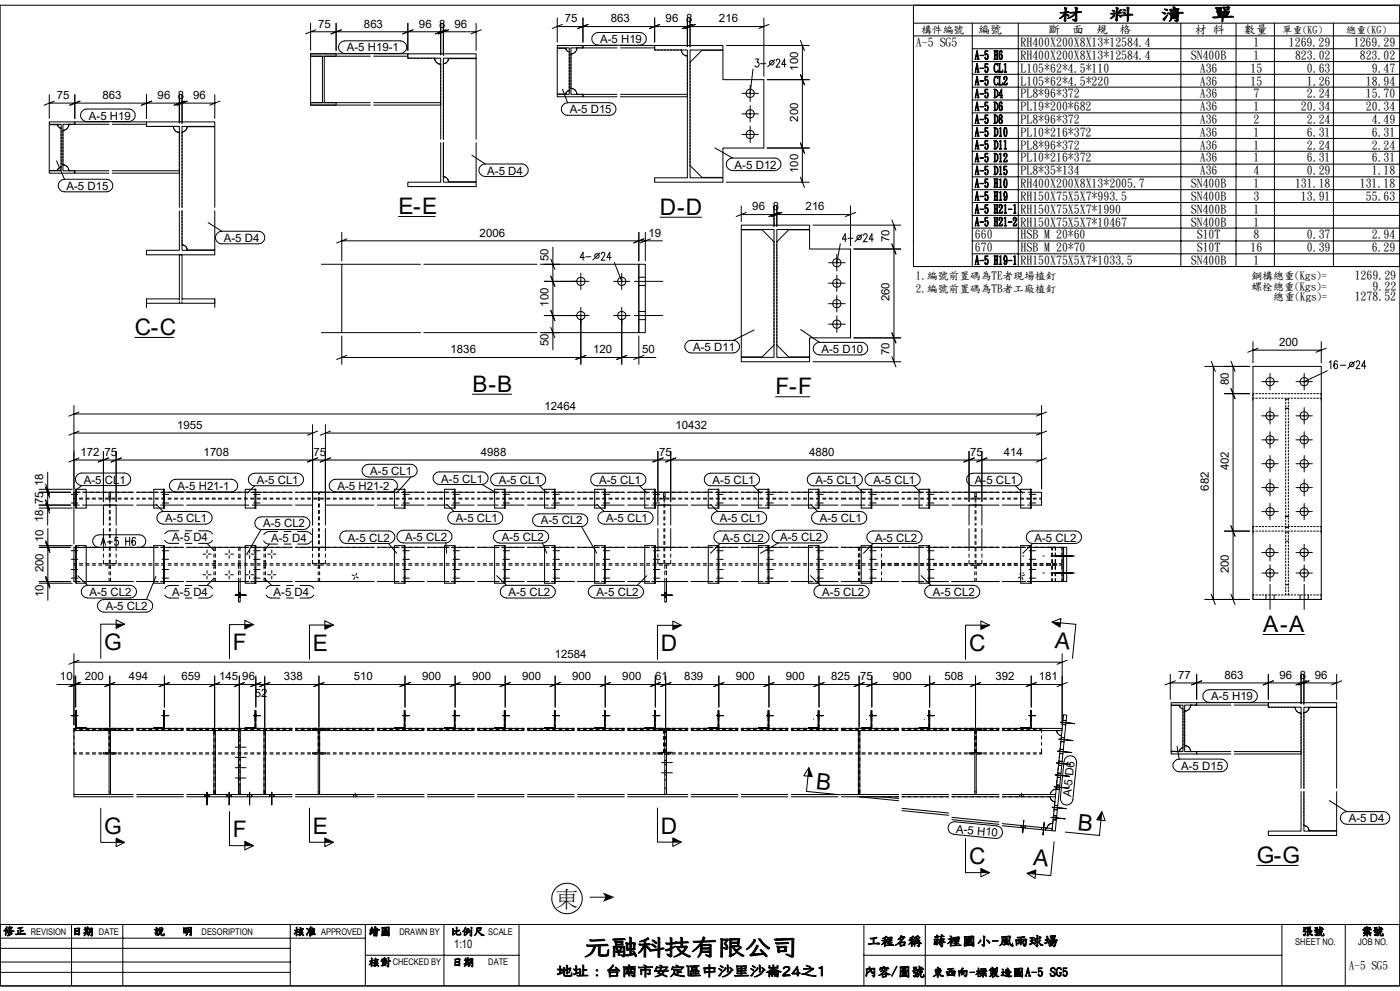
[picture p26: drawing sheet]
<svg xmlns="http://www.w3.org/2000/svg" width="420mm" height="297mm" viewBox="0 0 420 297" stroke-linecap="round" stroke-linejoin="round" font-family="sans-serif">
<defs><g id="words">
<g font-size="6.8">
<text x="119.5" y="64.1">E-E</text>
<text x="198" y="64.3">D-D</text>
<text x="40.5" y="100.3">C-C</text>
<text x="141.7" y="117.4">B-B</text>
<text x="232.7" y="118.2">F-F</text>
<text x="378.9" y="189.4">A-A</text>
<text x="31.2" y="194.7">G</text>
<text x="69.9" y="194.9">F</text>
<text x="93.9" y="195">E</text>
<text x="198.2" y="195.1">D</text>
<text x="290.7" y="195">C</text>
<text x="316.4" y="194.2" transform="rotate(6 316.4 194.2)">A</text>
<text x="244.6" y="236.4" transform="rotate(6 244.6 236.4)">B</text>
<text x="31.2" y="249.9">G</text>
<text x="69.9" y="250.9">F</text>
<text x="93.9" y="249.9">E</text>
<text x="198.2" y="249.8">D</text>
<text x="323.1" y="248.7" transform="rotate(6 323.1 248.7)">B</text>
<text x="290.7" y="259">C</text>
<text x="309.8" y="259.3" transform="rotate(6 309.8 259.3)">A</text>
<text x="377" y="258.6">G-G</text>
</g>
<text font-size="6.7" x="166.8" y="271.4">東</text>
<g font-size="3.6">
<text x="293.5" y="10">編號</text>
<text x="314.6" y="10">斷</text>
<text x="321.7" y="10">面 規</text>
<text x="335.9" y="10">格</text>
<text x="358.5" y="10">材 料</text>
<text x="373.1" y="10">數</text>
<text x="376.7" y="10">量</text>
<text x="274.8" y="13.8">A-5 SG5</text>
<text x="306.1" y="13.8">RH400X200X8X13*12584.4</text>
<text x="306.2" y="17.7">RH400X200X8X13*12584.4</text>
<text x="357.2" y="17.7">SN400B</text>
<text x="376" y="13.8">1</text>
<text x="376.1" y="17.7">1</text>
<text x="386.7" y="13.8">1269.29</text>
<text x="388.5" y="17.7">823.02</text>
<text x="406.1" y="13.8">1269.29</text>
<text x="407.9" y="17.7">823.02</text>
<text x="306.2" y="21.5">L105*62*4.5*110</text>
<text x="359.9" y="21.5">A36</text>
<text x="375.2" y="21.5">15</text>
<text x="392" y="21.5">0.63</text>
<text x="411.5" y="21.5">9.47</text>
<text x="306.2" y="25.4">L105*62*4.5*220</text>
<text x="306.2" y="29.2">PL8*96*372</text>
<text x="359.9" y="25.4">A36</text>
<text x="359.9" y="29.2">A36</text>
<text x="375.2" y="25.4">15</text>
<text x="376.1" y="29.2">7</text>
<text x="392" y="25.4">1.26</text>
<text x="392" y="29.2">2.24</text>
<text x="409.7" y="29.2">15.70</text>
<text x="409.7" y="25.4">18.94</text>
<text x="306.2" y="33.1">PL19*200*682</text>
<text x="359.9" y="33.1">A36</text>
<text x="376.1" y="33.1">1</text>
<text x="390.3" y="33.1">20.34</text>
<text x="409.7" y="33.1">20.34</text>
<text x="306.2" y="36.9">PL8*96*372</text>
<text x="306.2" y="40.7">PL10*216*372</text>
<text x="359.9" y="36.9">A36</text>
<text x="359.9" y="40.7">A36</text>
<text x="376.1" y="36.9">2</text>
<text x="376.1" y="40.7">1</text>
<text x="392" y="36.9">2.24</text>
<text x="392" y="40.7">6.31</text>
<text x="411.5" y="36.9">4.49</text>
<text x="411.5" y="40.7">6.31</text>
<text x="306.2" y="44.6">PL8*96*372</text>
<text x="359.9" y="44.6">A36</text>
<text x="376.1" y="44.6">1</text>
<text x="392" y="44.6">2.24</text>
<text x="411.5" y="44.6">2.24</text>
<text x="306.2" y="48.4">PL10*216*372</text>
<text x="306.2" y="52.2">PL8*35*134</text>
<text x="359.9" y="48.4">A36</text>
<text x="359.9" y="52.2">A36</text>
<text x="376.1" y="48.4">1</text>
<text x="376.1" y="52.2">4</text>
<text x="392" y="48.4">6.31</text>
<text x="392" y="52.2">0.29</text>
<text x="411.5" y="48.4">6.31</text>
<text x="411.5" y="52.2">1.18</text>
<text x="306.2" y="56.1">RH400X200X8X13*2005.7</text>
<text x="306.2" y="59.9">RH150X75X5X7*993.5</text>
<text x="357.2" y="56.1">SN400B</text>
<text x="357.2" y="59.9">SN400B</text>
<text x="376.1" y="56.1">1</text>
<text x="376.1" y="59.9">3</text>
<text x="388.5" y="56.1">131.18</text>
<text x="390.3" y="59.9">13.91</text>
<text x="407.9" y="56.1">131.18</text>
<text x="409.7" y="59.9">55.63</text>
<text x="306.2" y="63.8">RH150X75X5X7*1990</text>
<text x="357.3" y="63.8">SN400B</text>
<text x="376" y="63.8">1</text>
<text x="292.4" y="71.5">660</text>
<text x="306.2" y="67.6">RH150X75X5X7*10467</text>
<text x="306.2" y="71.5">HSB M 20*60</text>
<text x="357.3" y="67.6">SN400B</text>
<text x="359" y="71.5">S10T</text>
<text x="376" y="67.6">1</text>
<text x="376.1" y="71.5">8</text>
<text x="392" y="71.5">0.37</text>
<text x="411.5" y="71.5">2.94</text>
<text x="292.4" y="75.3">670</text>
<text x="306.2" y="75.3">HSB M 20*70</text>
<text x="359" y="75.3">S10T</text>
<text x="375.2" y="75.3">16</text>
<text x="392" y="75.3">0.39</text>
<text x="411.5" y="75.3">6.29</text>
<text x="306.2" y="79.1">RH150X75X5X7*1033.5</text>
<text x="357.3" y="79.1">SN400B</text>
<text x="376" y="79.1">1</text>
<text x="406.4" y="83.7">1269.29</text>
<text x="406.4" y="89.9">1278.52</text>
<text x="411.8" y="86.8">9.22</text>
</g>
<g font-size="3.4">
<text x="95.4" y="8.3">75</text>
<text x="109.2" y="8.3">863</text>
<text x="125.7" y="8.3">96</text>
<text x="131.8" y="8.3">8</text>
<text x="136.3" y="8.3">96</text>
<text x="169.4" y="6.6">75</text>
<text x="183.2" y="6.6">863</text>
<text x="199.7" y="6.6">96</text>
<text x="205.8" y="6.6">8</text>
<text x="215.7" y="6.6">216</text>
<text x="104.1" y="15.4">A-5 H19-1</text>
<text x="180" y="12.9">A-5 H19</text>
<text x="239.4" y="21.2" transform="rotate(-90 239.4 21.2)">100</text>
<text x="17" y="29.6">75</text>
<text x="30.8" y="29.6">863</text>
<text x="47.3" y="29.6">96</text>
<text x="53.4" y="29.6">8</text>
<text x="57.9" y="29.6">96</text>
<text x="26.7" y="35.9">A-5 H19</text>
<text x="170.9" y="34">A-5 D15</text>
<text x="239.4" y="36.5" transform="rotate(-90 239.4 36.5)">200</text>
<text x="146.2" y="52.3">A-5 D4</text>
<text x="220.4" y="50.5">A-5 D12</text>
<text x="239.4" y="51.9" transform="rotate(-90 239.4 51.9)">100</text>
<text x="19.9" y="56.9">A-5 D15</text>
<text x="225.7" y="63">96</text>
<text x="231.8" y="63">8</text>
<text x="241.7" y="63">216</text>
<text x="143.9" y="70.9">2006</text>
<text x="194.6" y="70.9">19</text>
<text x="67.1" y="72.5">A-5 D4</text>
<text x="266.9" y="72.6" transform="rotate(-90 266.9 72.6)">70</text>
<text x="164.6" y="78.2" transform="rotate(-90 164.6 78.2)">50</text>
<text x="164.6" y="91.9" transform="rotate(-90 164.6 91.9)">100</text>
<text x="266.9" y="90.3" transform="rotate(-90 266.9 90.3)">260</text>
<text x="135.2" y="105.8">1836</text>
<text x="164.6" y="103.8" transform="rotate(-90 164.6 103.8)">50</text>
<text x="178" y="105.8">120</text>
<text x="192.6" y="105.8">50</text>
<text x="207.9" y="105.2">A-5 D11</text>
<text x="246.4" y="105.8">A-5 D10</text>
<text x="266.9" y="106.5" transform="rotate(-90 266.9 106.5)">70</text>
<text x="383.7" y="103.7">200</text>
<text x="368.6" y="115.5" transform="rotate(-90 368.6 115.5)">80</text>
<text x="163.3" y="122.8">12464</text>
<text x="53.2" y="128.5">1955</text>
<text x="202.6" y="128.5">10432</text>
<text x="24.2" y="136.6">172</text>
<text x="31.3" y="136.6">75</text>
<text x="61.1" y="136.6">1708</text>
<text x="94.1" y="136.6">75</text>
<text x="144.3" y="136.6">4988</text>
<text x="197.7" y="136.6">75</text>
<text x="242.7" y="136.6">4880</text>
<text x="291" y="136.6">75</text>
<text x="301.1" y="136.6">414</text>
<text x="111.1" y="142.3">A-5 CL1</text>
<text x="368.6" y="141" transform="rotate(-90 368.6 141)">402</text>
<text x="13" y="145.7" transform="rotate(-90 13 145.7)">18</text>
<text x="25.1" y="144.9">A-5 CL1</text>
<text x="53.3" y="146.8">A-5 H21-1</text>
<text x="77" y="145">A-5 CL1</text>
<text x="101.3" y="146.8">A-5 H21-2</text>
<text x="132.4" y="144.6">A-5 CL1</text>
<text x="149.6" y="145">A-5 CL1</text>
<text x="179.7" y="145">A-5 CL1</text>
<text x="213.8" y="145">A-5 CL1</text>
<text x="244.6" y="145">A-5 CL1</text>
<text x="262" y="145">A-5 CL1</text>
<text x="292.5" y="145">A-5 CL1</text>
<text x="362.7" y="147.1" transform="rotate(-90 362.7 147.1)">682</text>
<text x="13" y="151" transform="rotate(-90 13 151)">75</text>
<text x="13" y="156.4" transform="rotate(-90 13 156.4)">18</text>
<text x="49.6" y="156.5">A-5 CL1</text>
<text x="78.9" y="158.1">A-5 CL2</text>
<text x="136.8" y="156.5">A-5 CL1</text>
<text x="162.2" y="157.2">A-5 CL2</text>
<text x="181.8" y="156.5">A-5 CL1</text>
<text x="215.9" y="156.5">A-5 CL1</text>
<text x="246" y="156.5">A-5 CL1</text>
<text x="13" y="162.6" transform="rotate(-90 13 162.6)">10</text>
<text x="51.7" y="162.3">A-5 D4</text>
<text x="81.4" y="162.5">A-5 D4</text>
<text x="104.4" y="162.3">A-5 CL2</text>
<text x="121.5" y="162.1">A-5 CL2</text>
<text x="150.5" y="162.2">A-5 CL2</text>
<text x="216.6" y="162.3">A-5 CL2</text>
<text x="234.1" y="162.1">A-5 CL2</text>
<text x="262.6" y="162.3">A-5 CL2</text>
<text x="310.3" y="162.3">A-5 CL2</text>
<text x="13" y="171.6" transform="rotate(-90 13 171.6)">200</text>
<text x="368.6" y="171.8" transform="rotate(-90 368.6 171.8)">200</text>
<text x="13" y="179" transform="rotate(-90 13 179)">10</text>
<text x="26.8" y="178.6">A-5 CL2</text>
<text x="51.7" y="178.6">A-5 D4</text>
<text x="82.1" y="178.6">A-5 D4</text>
<text x="152.5" y="178.6">A-5 CL2</text>
<text x="179" y="178.6">A-5 CL2</text>
<text x="246.7" y="178.6">A-5 CL2</text>
<text x="279.9" y="178.6">A-5 CL2</text>
<text x="31.7" y="182.8">A-5 CL2</text>
<text x="166.4" y="197.2">12584</text>
<text x="18" y="203.9">10</text>
<text x="25.4" y="203.9">200</text>
<text x="38.7" y="203.9">494</text>
<text x="54.4" y="203.9">659</text>
<text x="65.7" y="203.9">145</text>
<text x="72.7" y="203.9">96</text>
<text x="85.1" y="203.9">338</text>
<text x="106.2" y="203.9">510</text>
<text x="126.6" y="203.9">900</text>
<text x="141.6" y="203.9">900</text>
<text x="156.6" y="203.9">900</text>
<text x="171.7" y="203.9">900</text>
<text x="186.7" y="203.9">900</text>
<text x="196.6" y="203.9">61</text>
<text x="205.3" y="203.9">839</text>
<text x="220.8" y="203.9">900</text>
<text x="235.8" y="203.9">900</text>
<text x="249.3" y="203.9">825</text>
<text x="258" y="203.9">75</text>
<text x="267.8" y="203.9">900</text>
<text x="283.3" y="203.9">508</text>
<text x="298.6" y="203.9">392</text>
<text x="311.6" y="203.9">181</text>
<text x="353.4" y="203.4">77</text>
<text x="367.3" y="203.4">863</text>
<text x="383.8" y="203.4">96</text>
<text x="389.9" y="203.4">8</text>
<text x="394.5" y="203.4">96</text>
<text x="76.5" y="209">52</text>
<text x="363.3" y="209.9">A-5 H19</text>
<text x="354.3" y="230.7">A-5 D15</text>
<text x="321.3" y="238.9" transform="rotate(-84 321.3 238.9)">A-5 D6</text>
<text x="286.8" y="249.5" transform="rotate(6 286.8 249.5)">A-5 H10</text>
<text x="404.6" y="246.4">A-5 D4</text>
<text x="136.2" y="284.2">1:10</text>
<text x="404.6" y="290.4">A-5 SG5</text>
</g>
<g font-size="3.3">
<text x="276.3" y="10">構件編號</text>
<text x="274.8" y="83.7">1.編號</text>
<text x="284.5" y="83.7">前置碼</text>
<text x="294.2" y="83.7">為TE者現場植釘</text>
<text x="375.4" y="83.7">鋼構總重(Kgs)=</text>
<text x="274.8" y="87.6">2.編號</text>
<text x="284.5" y="87.6">前置碼</text>
<text x="294.2" y="87.6">為TB者工廠植釘</text>
<text x="375.4" y="86.8">螺</text>
<text x="378.7" y="86.8">栓總重(Kgs)=</text>
<text x="382" y="89.9">總重(Kgs)=</text>
</g>
<g font-size="3">
<text x="384.6" y="10">單重(KG)</text>
<text x="403.8" y="10">總重(KG)</text>
</g>
<g font-size="2.8">
<text x="9.2" y="280.2">REVISION</text>
<text x="29.7" y="280.2">DATE</text>
<text x="60.5" y="280.2">DESORIPTION</text>
<text x="96.3" y="280.2">APPROVED</text>
<text x="119.8" y="280.2">DRAWN BY</text>
<text x="146.5" y="280.2">SCALE</text>
<text x="388.6" y="283.2">SHEET NO.</text>
<text x="407.4" y="283.2">JOB NO.</text>
<text x="117.8" y="289.3">CHECKED BY</text>
<text x="146.5" y="289.3">DATE</text>
<text x="-.5" y="295" transform="rotate(-90 -.5 295)">Tekla Structures</text>
</g>
</g></defs>
<g fill="none" stroke="#000" stroke-width=".3">
<path d="M0 1.6h419.9v293.9h-419.9zM93.2 16.1h7.6v.7h-3.5v14h3.5v.7h-7.6v-.7h3.5v-14h-3.5zM93.2 16.8h17.9M93.2 7v8.1M93.2 9.5h49.6M94.7 8.9l-3 1.3M100.8 7v8.1M102.4 8.9l-3.1 1.3M103.4 12.2h16.7M103.4 16h16.7M103.4 12.3a1.86 1.86 0 0 0-1.8 1.8 1.86 1.86 0 0 0 1.8 1.9M111.1 16.1h-17.9v14.7"/>
<path d="M112.1 16.1h10.2v.5M112.1 16.8h10.2M120.1 12.3a1.86 1.86 0 0 1 1.9 1.8 1.86 1.86 0 0 1-1.9 1.9M122.3 7v8.1M122.3 17v.4h.5M123.2 17.4h.5M123.9 8.9l-3.1 1.3M124.2 17.4h.5M125.2 17.4h.4M126.2 17.4h.4M127.1 17.4h.5M128.1 17.4h.5"/>
<path d="M129 17.4h.5M130 17.4h.4M130.4 17.4l.1 .7M130.4 17.4v.4M130.5 17.8l.4 .9 1.3 .6M130.8 18.5l.3 .4M131.5 19.1l.7 .2M132.2 7v9.4M132.2 19.3v.5M133 19.1v.5M133 7v9.6M133.7 8.9l-3.1 1.3"/>
<path d="M133.9 18.8l-.9 .3M134.5 17.6a1.6 1.6 0 0 1-1.5 1.5M134.5 17.6l-.3 .9M134.5 17.6h8.3v24.1M134.5 8.9l-3 1.3M142.8 7v8.1M144.4 8.9l-3.1 1.3M167.2 8h62M167.2 5.4v7.2M167.2 13.6h7.7v.8h-3.6v13.9h3.6v.7h-7.7v-.7h3.6v-13.9h-3.6zM168.7 7.3l-3 1.3M169.8 14.5l.3 .7 .7 .3"/>
<path d="M169.8 14.5h-2.6v13.7h2.6M169.8 14.5l.1 .5M170.2 15.3l.6 .2M170.8 16.3v.5M170.8 17.2v.5M170.8 18.2v.5M170.8 19.2v.4M170.8 15.5v.3M171.3 16.2v.6M171.3 17.2v.5M171.3 18.2v.5M171.3 19.2v.4"/>
<path d="M171.6 16.1l-.3 .1M172 16l-.7 .2M172.7 15.5l-.4 .3M173.1 14.4l-.5 1.2-1 .5M173.1 14.4l-.2 .6M173.1 14.4h.6M174.9 5.4v7.2M176.4 7.3l-3.1 1.3M179.4 13.5h12.6M185.1 13.6h-10.2v.8M185.1 14.4h-10.9M186.1 13.6h10.3v.5"/>
<path d="M186.1 14.4h10.3M192 13.5a1.86 1.86 0 0 0 1.9-1.9 1.86 1.86 0 0 0-1.9-1.8l-12.6-.1a1.88 1.88 0 0 0-1.9 1.9 1.88 1.88 0 0 0 1.9 1.9M196.4 14.6v.4h.4M196.4 5.4v7.2M196.4 13.6h20.5v1.4h-9.9v38.3h9.9v1.3h-20.5v-1.3h9.8v-38.3h-9.8zM197.3 15h.4M197.9 7.3l-3.1 1.3M198.2 15h.5M199.2 15h.5M200.2 15h.4M201.1 15h.5M202.1 15h.5"/>
<path d="M203 15h.5M204 15h.4M204.4 15a1.74 1.74 0 0 0 1.8 1.8M204.4 15l.2 .7M204.8 16l.3 .4M205.5 16.6l.7 .2M206.2 5.4v8.6M206.2 16.8v.6M206.2 17.8v.5M206.2 18.8v.5M206.2 19.8v.4M207 5.4v8.7"/>
<path d="M207 19v-.3l3.6-3.6h6.3v8.8h12.3v20.5h-12.3v8.8h-6.3l-3.6-3.6v-.3M207 19.4v.5M207.7 7.3l-3 1.3M208.6 7.3l-3.1 1.3M217.9 13.6h24.9M226.7 17.7h.9l-.5 .9a.69 .69 0 0 1 .6 1.1 .69 .69 0 0 1-1.2-.1M228.2 19.1h1.5M229.2 5.4v17.5M230.7 7.3l-3.1 1.3M232.4 17.9l-2.1 2.1M232.9 18.3l.1-.4a.56 .56 0 0 1 .7-.1 .56 .56 0 0 1 .1 .8l-1 1.5h1.2M235.8 19.3h-1.3l.9-1.6v2.4"/>
<path d="M240.1 12.1l1.2 3.1M240.7 13.6v41M274 6.9v-5.3h145.9v9.2M291.7 6.9v73h128.2M291.7 18.5h128.2M305.5 6.9v73M354.2 6.9v73M370.8 6.9v73M382.3 6.9v73M400 6.9v73M419.9 6.9h-145.9v3.9M419.9 10.8h-145.9v69.1h145.9v-3.8"/>
<path d="M419.9 10.8v3.8h-128.2M419.9 14.6v61.5M14.8 36.5h7.6v.8h-3.5v13.9h3.5v.7h-7.6v-.7h3.5v-13.9h-3.5zM14.8 30.9h49.6M14.8 28.4v7.1M16.3 30.3l-3.1 1.2M17.3 37.4l.3 .7 .7 .3M17.3 37.4h-2.5v13.7h2.5M17.3 37.4l.2 .5M17.8 38.2l.5 .2M18.3 38.4v.3M18.3 39.2v.5"/>
<path d="M18.9 39.1v.6M19.5 38.9l-.6 .2M20.3 38.4l-.4 .3M20.6 37.6l-.4 .9-1.3 .6M20.7 37.3l-.2 .6M20.7 37.3h.6M20.7 37.3l-.1 .3M21.8 37.3h10.9M22.4 28.4v7.1M24 30.3l-3.1 1.2M26 36.4h12.7M32.7 36.5h-10.3v.8"/>
<path d="M33.7 37.3h10.2M33.7 36.5h10.2v.5M38.7 36.4a1.86 1.86 0 0 0 1.9-1.9 1.86 1.86 0 0 0-1.9-1.8h-12.7a1.86 1.86 0 0 0-1.8 1.8 1.86 1.86 0 0 0 1.8 1.9M43.9 28.4v7.1M43.9 37.5v.4h.5M44.8 37.9h.5M45.5 30.3l-3.1 1.2M45.8 37.9h.5M46.8 37.9h.4M47.8 37.9h.4M48.7 37.9h.5M49.7 37.9h.4"/>
<path d="M50.6 37.9h.5M51.6 37.9h.4M52 37.9l.5 1.3 1 .4M52 37.9l.1 .7M52.4 38.9l.3 .4M53.1 39.5l.7 .2M53.4 39.6l.4 .1M53.8 28.4v8.5M53.8 39.7v.6M54.6 28.4v8.6M54.9 39.5h-.3M55.3 30.3l-3.1 1.2"/>
<path d="M55.5 39.2l-.9 .3v.5M56.1 38h8.3v24.1M56.1 38l-.2 .8-1 .7M56.1 38l-.3 .9M56.1 30.3l-3 1.2M64.4 28.4v7.1M66 30.3l-3.1 1.2M93.2 30.8h17.9M93.2 30.8v.7h17.9M112.1 30.8h20.1M132.2 30.9v.6h-20.1M132.2 20.3v.5"/>
<path d="M132.2 21.3v.5M132.2 22.2v.5M132.2 23.2v.5M132.2 24.2v.4M132.2 25.1v.5M132.2 26.1v.5M132.2 27.1v.5M132.2 28v.5M132.2 29v.5M132.2 29.9v.5M133 20.1v.4M133 21v.5"/>
<path d="M133 22v.5M133 22.9v.5M133 23.9v.5M133 24.9v.5M133 25.8v.5M133 26.8v.5M133 27.8v.4M133 28.7v.5M133 29.7v.5M133 30.6v.6M133 31.6v.5M133 32.6v.5"/>
<path d="M133 33.5v.5M133 34.5v.5M133 35.5v.4M133 36.4v.5M133 37.4v.5M133 38.4v.5M133 39.3v.5M168.7 26.8l1.6 4h12.6M169.9 27.6l-.1 .6M170.8 20.1v.5M170.8 21.1v.5M170.8 22.1v.4"/>
<path d="M170.8 23v.5M170.8 24v.5M170.8 24.9v.5M170.8 25.9v.5M170.8 26.9v.3M170.8 27.2l-.7 .3-.3 .7M170.8 27.2l-.6 .1M171.3 26.5a1.74 1.74 0 0 1 1.8 1.8M171.3 26.5l.7 .1M171.3 25.9v.6M171.3 20.1v.5M171.3 21.1v.5"/>
<path d="M171.3 22.1v.4M171.3 23v.5M171.3 24v.5M171.3 24.9v.5M172.3 26.9l.4 .3M172.9 27.6l.2 .7M173.1 28.3h.6M174.9 28.3v.7h10.2M182.9 30.8a1.86 1.86 0 0 1 1.9 1.9 1.86 1.86 0 0 1-1.9 1.8h-12.6a1.86 1.86 0 0 1-1.9-1.8 1.86 1.86 0 0 1 1.9-1.9M185.1 28.3h-10.9M186.1 28.3h20.1M206.2 28.4v.6h-20.1"/>
<path d="M206.2 20.7v.5M206.2 21.7v.5M206.2 22.6v.5M206.2 23.6v.5M206.2 24.6v.5M206.2 25.5v.5M206.2 26.5v.5M206.2 27.5v.4M207 20.4v.5M207 21.4v.4M207 22.3v.5M207 23.3v.5"/>
<path d="M207 24.3v.4M207 25.2v.5M207 26.2v.5M207 27.1v.5M207 28.1v.5M207 29.1v.4M207 30.1v.4M207 31v.5M207 32v.4M207 32.9v.5M207 33.9v.5M207 34.8v.5"/>
<path d="M207 35.8v.5M207 36.8v.5M207 37.8v.4M207 38.7v.5M207 39.7v.5M222.6 28h4.9M222.6 34.1h4.9M225 25.5v4.9M225 31.7v4.9M225 37.8v5M225.9 20.7l-.9 7.3M230.2 23.9h12.6"/>
<path d="M240.1 22.4l1.2 3M291.7 22.3h128.2M291.7 26.1h128.2M291.7 30h128.2M291.7 33.8h128.2M291.7 37.6h128.2M17 48.2l2.3 5.5h12.7M17.5 50.5l-.2 .6M18.3 40.1v.5M18.3 41.1v.5M18.3 42.1v.4M18.3 43v.5"/>
<path d="M18.3 44v.5M18.3 45v.4M18.3 45.9v.5M18.3 46.9v.5M18.3 47.8v.5M18.3 48.8v.5M18.3 50.1l-.7 .3-.3 .7M18.3 50.1l-.5 .1M18.3 49.8v.3M18.9 49.4a1.74 1.74 0 0 1 1.8 1.8M18.9 49.4l.6 .1M18.9 48.8v.6"/>
<path d="M18.9 40.1v.5M18.9 41.1v.5M18.9 42.1v.4M18.9 43v.5M18.9 44v.5M18.9 45v.4M18.9 45.9v.5M18.9 46.9v.5M18.9 47.8v.5M19.9 49.8l.4 .3M20.5 50.5l.2 .7M20.7 51.2h.6"/>
<path d="M22.4 51.2v.7h10.3M32 53.8a1.86 1.86 0 0 1 1.8 1.8 1.86 1.86 0 0 1-1.8 1.9h-12.7a1.86 1.86 0 0 1-1.8-1.9 1.86 1.86 0 0 1 1.8-1.8M32.7 51.2h-10.9M33.7 51.2h20.1M53.8 51.4v.5h-20.1M53.8 40.7v.5M53.8 41.7v.5M53.8 42.7v.4M53.8 43.6v.5M53.8 44.6v.5M53.8 45.6v.5M53.8 46.5v.5"/>
<path d="M53.8 47.5v.5M53.8 48.4v.5M53.8 49.4v.5M53.8 50.4v.4M54.6 40.5v.5M54.6 41.4v.5M54.6 42.4v.5M54.6 43.4v.5M54.6 44.3v.5M54.6 45.3v.5M54.6 46.3v.4M54.6 47.2v.5"/>
<path d="M54.6 48.2v.5M54.6 49.1v.6M54.6 50.1v.5M54.6 51.1v.5M54.6 52v.5M54.6 53v.5M54.6 54v.4M54.6 54.9v.5M54.6 55.9v.5M54.6 56.9v.5M54.6 57.8v.5M54.6 58.8v.5"/>
<path d="M54.6 59.8v.4M132.2 42.8v11.8h-9.9v1.3h20.5v-1.3h-9.8v-11.8v.5M133 43.8v.4M133 44.7v.5M133 45.7v.5M133 46.7v.5M133 47.6v.5M133 48.6v.5M133 49.5v.5M133 50.5v.5M133 51.5v.4M133 52.5v.5"/>
<path d="M133 53a1.6 1.6 0 0 1 1.5 1.5M133 53l.9 .3M133 41.3v.4v-24.3h9.8v-1.3h-20.5v1.3h9.9v24.3M133 40.3v.5M134.2 53.6l.3 .9M141.6 46.5l3.9 2.6M142.8 42.8v11.7h-8.3M145.5 49.1a1.86 1.86 0 0 0-1.8 1.9 1.86 1.86 0 0 0 1.8 1.9M145.5 49.1h11.1a1.86 1.86 0 0 1 1.9 1.9 1.86 1.86 0 0 1-1.9 1.9M145.5 52.9h11.1M207 40.6v.5M207 41.6v.5"/>
<path d="M207 42.6v.5M207 43.5v.5M207 44.5v.5M207 45.5v.4M207 46.4v.5M207 47.4v.5M207 48.3v.5M214.5 44.3l5.3 3.1M217.9 54.6h24.9M219.8 47.4a1.86 1.86 0 0 0-1.9 1.8 1.86 1.86 0 0 0 1.9 1.9M219.8 47.4h12.6a1.86 1.86 0 0 1 1.9 1.8 1.86 1.86 0 0 1-1.9 1.9M219.8 51.1h12.6"/>
<path d="M222.6 40.3h4.9M230.2 44.4h12.6M240.1 42.8l1.2 3.1M240.1 53.1l1.2 3.1M291.7 41.5h128.2M291.7 45.3h128.2M291.7 49.2h128.2M291.7 53h128.2M291.7 56.9h128.2M53.8 63.2v11.8h-9.9v1.4h20.5v-1.4h-9.8v-11.8v.5M53.8 76.4h.8v13.2h9.8v1.3h-20.5v-1.3h9.9zM54.6 73.4a1.6 1.6 0 0 1 1.5 1.5"/>
<path d="M54.6 73.4l.9 .3M54.6 61.7v.4v-24.2h9.8v-1.4h-20.5v1.4h9.9v24.2M54.6 60.7v.5M54.6 64.2v.5M54.6 65.2v.4M54.6 66.1v.5M54.6 67.1v.5M54.6 68v.5M54.6 69v.5M54.6 70v.4M54.6 71v.4M54.6 71.9v.5"/>
<path d="M54.6 72.9v.5M55.8 74l.3 .9M62.4 66.7l4.1 2.6h11.1M64.4 63.2v11.7h-8.3M77.6 69.3a1.86 1.86 0 0 1 1.8 1.9 1.86 1.86 0 0 1-1.8 1.9h-11.1a1.86 1.86 0 0 1-1.9-1.9 1.86 1.86 0 0 1 1.9-1.9M96.4 79.2h6.1M102.5 72.2h91.1M102.5 69.6v8.6M104.1 71.6l-3.1 1.2M119.5 64.9h11.1M126.2 79.2h-23.7v20.5h23.7M127.2 79.2h33.9"/>
<path d="M162.1 79.2h29.5v20.5h-29.5M165.2 77.6l1.3 3.1M165.9 74.1v5.1zM165.9 79.2v20.5M175.3 77.2h-1.3l.9-1.6v2.4M175.7 77h1.5M180 75.8l-2.2 2.1M180.4 76.2l.4-.6 .5 .1 .1 .3-.2 .8-.9 1.2h1.2M183.3 77.2h-1.2l.8-1.6v2.4M184.3 78.6l2.2 5.7M191.6 69.6v8.6M191.6 79.2h2v20.5h-2z"/>
<path d="M193.2 71.6l-3.1 1.2M193.6 69.6v8.6M193.6 72.2h5.1zM195.1 71.6l-3 1.2M198 65.1h12.4M222.4 61.7v4.7M222.4 64.3h32.7M222.4 67.5h20.5v1.3h-9.9v38.3h9.9v1.3h-20.5v-1.3h9.8v-38.3h-9.8zM223.9 63.7l-3 1.2M232.2 61.7v6.2M232.2 73.2v.5M232.2 74.2v.5"/>
<path d="M232.2 75.2v.4M232.2 76.2v.4M232.2 77.1v.5M232.2 78.1v.5M232.2 79v.5M232.2 72.8v-.3l-3.6-3.6h-6.2v38.1h6.2l3.6-3.6v-.3M233 61.7v6.2M233 72.8v-.3l3.6-3.6h6.3v5.7h12.2v26.7h-12.2v5.7h-6.3l-3.6-3.6v-.3M233 73.2v.5M233 74.2v.5M233 75.2v.4M233 76.2v.4"/>
<path d="M233 77.1v.5M233 78.1v.5M233 79v.5M233.8 63.7l-3.1 1.2M234.6 63.7l-3.1 1.2M243.9 67.5h26.3M248.6 78.7h4.9M251 76.3v4.9M252.1 73.1l-1.1 5.6M254 71.7h-1.3l.9-1.6v2.3M254.4 71.4h1.5M255.1 61.7v11.9"/>
<path d="M256.2 74.6h14M256.7 63.7l-3.1 1.2M258.6 70.3l-2.1 2.1M259.1 70.6l.1-.3a.56 .56 0 0 1 .7-.1 .56 .56 0 0 1 .2 .8l-1.1 1.4h1.2M262 71.7h-1.3l.9-1.6v2.3M267.5 73.1l1.3 3.1M267.5 65.9l1.3 3.1M268.2 67.5v40.9M291.7 60.7h128.2M291.7 64.6h128.2M291.7 68.4h128.2M291.7 72.2h128.2"/>
<path d="M291.7 76.1h128.2M43.9 89.6v.4M43.9 90.4v.4M43.9 90.9v1.3M53.8 89.6v.4M53.8 90.4v.4M54.6 89.6v.4M54.6 90.4v.4M64.4 89.6v.4M64.4 90.4v.4M64.4 90.9v1.3M96.4 99.7h6.1"/>
<path d="M127.2 99.7h33.9M163.1 99.7h4.8M163.3 94.6h13.4M163.3 84.3h13.4M165.2 98.1l1.3 3.1M165.2 93l1.3 3.1M165.2 82.8l1.3 3.1M165.9 99.7v5.1zM174.2 92.1v17.1M174.2 81.9v4.9M184.1 94.6h4.9M184.1 84.3h4.9"/>
<path d="M186.5 81.9v4.9M186.5 92.1v17.1M190.3 94.6h8.5M190.3 84.3h8.5M191.6 95.8h2M191.6 93.3h2M191.6 85.6h2M191.6 83.1h2M226.2 98.9l-6.2 3.1M232.2 80v.5M232.2 80.9v.5M232.2 81.9v.5"/>
<path d="M232.2 82.9v.5M232.2 83.9v.4M232.2 84.8v.5M232.2 85.8v.5M232.2 86.7v.5M232.2 87.7v.5M232.2 88.7v.5M232.2 89.6v.5M232.2 90.6v.5M232.2 91.6v.4M232.2 92.5v.5M232.2 93.5v.5"/>
<path d="M232.2 94.4v.5M232.2 95.4v.5M232.2 96.4v.5M232.2 97.3v.5M232.2 98.3v.5M232.2 99.3v.4M233 80v.5M233 80.9v.5M233 81.9v.5M233 82.9v.5M233 83.9v.4M233 84.8v.5"/>
<path d="M233 85.8v.5M233 86.7v.5M233 87.7v.5M233 88.7v.5M233 89.6v.5M233 90.6v.5M233 91.6v.4M233 92.5v.5M233 93.5v.5M233 94.4v.5M233 95.4v.5M233 96.4v.5"/>
<path d="M233 97.3v.5M233 98.3v.5M233 99.3v.4M240.2 98.8l5.6 3.8M248.6 84.9h4.9M248.6 91h4.9M248.6 97.2h4.9M251 82.4v4.9M251 88.6v4.9M251 94.7v4.9M267.5 99.7l1.3 3.1M40.5 101.1h11.7"/>
<path d="M102.5 100.7v8.5M102.5 107.1h89.1M104.1 106.5l-3.1 1.2M141.7 118.2h11.8M175.8 106.5l-3.1 1.2M188 106.5l-3 1.2M191.6 107.1h5.2zM191.6 100.7v8.5M193.2 106.5l-3.1 1.2M207.3 105.8h12.7M220 102h-12.7a1.86 1.86 0 0 0-1.9 1.9 1.86 1.86 0 0 0 1.9 1.8M220 102a1.86 1.86 0 0 1 1.8 1.9 1.86 1.86 0 0 1-1.8 1.8"/>
<path d="M232.2 100.2v.5M232.2 101.2v.5M232.2 102.2v.5M232.7 118.9h10.3M233 100.2v.5M233 101.2v.5M233 102.2v.5M243.9 108.4h26.3M244.7 103l1.1-.4h12.6a1.86 1.86 0 0 1 1.9 1.9 1.86 1.86 0 0 1-1.9 1.8l-12.6 .1a1.87 1.87 0 0 1-1.7-1.3 1.87 1.87 0 0 1 .6-2.1zM256.2 101.3h14M267.5 106.9l1.3 3.1M361.4 109.8h13.5"/>
<path d="M363.3 108.2l1.3 3.1M364 109.8v69.9M367.3 118h7.6M369.3 116.5l1.2 3M369.3 108.2l1.2 3.1M369.9 109.8v69.9M375.9 102.4v6.4M375.9 119.3h.3M375.9 104.9h20.5M375.9 109.8h20.5v69.9h-20.5zM375.9 119.2v.7M376.2 118h-.3v.7"/>
<path d="M376.7 119.3h.5M376.7 118h.5M377.4 104.4l-3.1 1.2M377.7 119.3h.5M377.7 118h.5M378.5 114.4h5M378.6 119.3h.5M378.6 118h.5M379.6 119.3h.5M379.6 118h.5M380.6 119.3h.4M380.6 118h.4"/>
<path d="M381 111.9v4.9M381.6 119.3h.4M381.6 118h.4M382.5 119.3h.5M382.5 118h.5M383.5 119.3h.4M383.5 118h.4M384.4 119.3h.5M384.4 118h.5M385.4 119.3h.5M385.4 118h.5M386.3 119.3h.5"/>
<path d="M386.3 118h.5M386.5 120v-.4h-.8v.5M387.3 119.3h.5M387.3 118h.5M388.3 119.3h.4M388.3 118h.4M388.8 114.4h4.9M389.3 119.3h.4M389.3 118h.4M390.2 119.3h.5M390.2 118h.5M391.2 119.3h.5"/>
<path d="M391.2 118h.5M391.2 111.9v4.9M392.1 119.3h.5M392.1 118h.5M393.1 119.3h.5M393.1 118h.5M394.1 119.3h.4M394.1 118h.4M395 119.3h.5M395 118h.5M396 118h.4v.7M396 119.3h.4"/>
<path d="M396.4 119.2v.7M396.4 102.4v6.4M397.9 104.4l-3.1 1.2M398.2 111.1l-7 3.3M398.8 108.6l.4-.5v2.4M401.2 108.5l-.5-.4a1.44 1.44 0 0 0 .1 2.4 .7 .7 0 0 0 .5-.9 .7 .7 0 0 0-.9-.5l-.2 .6M402.1 109.5h1.6M406.4 108.3l-2.1 2.1M406.9 108.7l.1-.4a.54 .54 0 0 1 .7-.1 .54 .54 0 0 1 .1 .8l-1 1.5h1.2M409.8 109.7h-1.3l.9-1.6v2.4M22.2 121.5v41.5M22.2 137.9h290.3"/>
<path d="M22.2 124.1h290.3M22.2 129.8h71.6M23.7 123.5l-3 1.2M23.7 137.2l-3 1.3M23.7 129.2l-3 1.2M31 135.3v15M32.6 137.2l-3.1 1.3M34.8 135.3v15M36.4 137.2l-3.1 1.3M93.8 127.3v23M95.3 129.2l-3.1 1.2M95.3 137.2l-3.1 1.3"/>
<path d="M97.6 127.3v30.1M97.6 129.8h214.9M99.1 137.2l-3 1.3M99.1 129.2l-3 1.2M110.5 139.1h12.8M110.5 139.2a1.86 1.86 0 0 0-1.9 1.9 1.86 1.86 0 0 0 1.9 1.8l12.8 .1M123.3 139.2a1.86 1.86 0 0 1 1.8 1.9 1.86 1.86 0 0 1-1.8 1.8M197.4 135.3v15M198.9 137.2l-3.1 1.3M201.2 135.3v15M202.7 137.2l-3 1.3M290.7 135.3v15"/>
<path d="M292.3 137.2l-3.1 1.3M294.6 135.3v15M296.1 137.2l-3.1 1.3M312.5 121.5v25M314 123.5l-3.1 1.2M314 129.2l-3.1 1.2M314 137.2l-3.1 1.3M378.5 124.6h5M378.5 131.8h5M378.5 139h5M381 122.2v4.9M381 129.4v4.9"/>
<path d="M381 136.5v4.9M385.7 122.4h.8v.5M385.7 120.6v.4M385.7 121.5v.5M385.7 122.5v.5M385.7 123.4v.6M385.7 124.4v.5M385.7 125.4v.5M385.7 126.3v.5M385.7 127.3v.5M385.7 128.3v.4M385.7 129.2v.5"/>
<path d="M385.7 130.2v.5M385.7 131.1v.6M385.7 132.1v.5M385.7 133.1v.5M385.7 134.1v.4M385.7 135v.5M385.7 136v.4M385.7 136.9v.5M385.7 137.9v.5M385.7 138.9v.5M385.7 139.8v.5M386.5 120.5v.4"/>
<path d="M386.5 121.5v.4M386.5 123.4v.4M386.5 124.3v.5M386.5 125.3v.5M386.5 126.2v.5M386.5 127.2v.5M386.5 128.2v.5M386.5 129.2v.4M386.5 130.1v.5M386.5 131.1v.5M386.5 132v.5M386.5 133v.5"/>
<path d="M386.5 133.9v.6M386.5 134.9v.5M386.5 135.9v.5M386.5 136.9v.4M386.5 137.8v.5M386.5 138.8v.5M386.5 139.7v.5M388.8 124.6h4.9M388.8 131.8h4.9M388.8 139h4.9M391.2 122.2v4.9M391.2 129.4v4.9"/>
<path d="M391.2 136.5v4.9M11.7 146.6h10M11.7 152.3h10M11.7 147.5h9.5M11.7 151.4h9.5M13.7 146l1.2 3.1M13.7 145.1l1.2 3.1M13.7 149.8l1.2 3.1M13.7 150.7l1.2 3.1M14.3 141.5v5.1zM14.3 152.3v5.1zM14.3 146.6v5.7"/>
<path d="M14.4 158.4v5.1zM21.4 150.7h1.9M21.4 148.2h1.9M22.2 149.6h.7M22.2 149.3h.7M22.2 147.5h1.9M22.2 151.4h1.6M22.7 150.2h.2M22.7 151.3h.2M22.7 147.6h.2M22.7 148.7h.2M22.7 146.6h3.2v5.7h-3.2z"/>
<path d="M22.7 146.6h.2v5.7h-.2M23.8 149.6h1M23.8 149.3h1M25.8 149.6h1M25.8 149.3h1M27.7 149.6h1M27.7 149.3h1M29.6 149.6h1M29.6 149.3h1M31 158.4v5.6h3.8v-5.6M31.6 149.6h.9M31.6 149.3h.9"/>
<path d="M32.7 147.5h.4v1.8h-.4zM32.7 148.8h.4M32.8 150.5h.3M32.8 156.8v.6M32.8 150.1v-.5h.3v.5M32.8 151.1v.9M32.8 153v1M32.8 154.9v1M32.8 158.4v.8M33.1 158.4v.8M33.1 156.8v.6M33.1 151.1v.9"/>
<path d="M33.1 153v1M33.1 154.9v1M33.5 149.6h1M33.5 149.3h1M34.8 157.4v-6h-3.8v6M35.4 149.6h1M35.4 149.3h1M37.3 145.5a1.86 1.86 0 0 0 1.9-1.9 1.86 1.86 0 0 0-1.9-1.8h-12.8a1.86 1.86 0 0 0-1.9 1.8 1.86 1.86 0 0 0 1.9 1.9M37.3 145.5h-12.8l-1.7 1.4M37.3 149.6h1M37.3 149.3h1M39.3 149.6h.7"/>
<path d="M39.3 149.3h.7M40 147.5h-15.2M40 151.4h-15.2M41 149.6h.7M41 149.3h.7M41 151.4h6.2M42.7 149.6h.9M42.7 149.3h.9M44.6 149.6h1M44.6 149.3h1M46.6 149.6h.9M46.6 149.3h.9"/>
<path d="M46.8 151.1l2.1 2.2M47.5 147.5h-6.5M48.5 149.6h.9M48.5 149.3h.9M48.6 150.7h2M48.6 148.2h2M48.9 153.3a1.86 1.86 0 0 0-1.8 1.9 1.86 1.86 0 0 0 1.8 1.9M48.9 153.3h12.9a1.86 1.86 0 0 1 1.8 1.9 1.86 1.86 0 0 1-1.8 1.9M48.9 157.1h12.9M49.1 150.2h.2M49.1 151.3h.2M49.1 147.6h.2"/>
<path d="M49.1 148.7h.2M49.1 146.6h.2v5.7h-.2zM49.3 146.6h-3.2v5.7h3.2M50.4 149.6h1M50.4 149.3h1M52.3 149.6h1M52.3 149.3h1M52.7 143.6h16.7M52.7 147.4h16.7M52.7 143.7a1.86 1.86 0 0 0-1.9 1.8 1.86 1.86 0 0 0 1.9 1.9M53.6 159.1h-2.9l-.6 .3-.7 .6M54.3 149.6h.7"/>
<path d="M54.3 149.3h.7M55 147.5h-6.8M55 151.4h-6.8M55.6 159.1h2M56 149.6h.9M56 147.5h18.7M56 149.3h.9M56 151.4h18.7M57.8 149.6h1M57.8 149.3h1M59.6 159.1h2.8l.7 .3 .6 .6M59.8 149.6h.9"/>
<path d="M59.8 149.3h.9M61.7 149.6h1M61.7 149.3h1M63.6 149.6h1M63.6 149.3h1M65.5 149.6h1M65.5 149.3h1M67.5 149.6h1M67.5 149.3h1M69.4 143.7a1.86 1.86 0 0 1 1.9 1.8 1.86 1.86 0 0 1-1.9 1.9M69.4 149.6h1M69.4 149.3h1"/>
<path d="M71.3 149.6h1M71.3 149.3h1M73.3 149.6h.9M73.3 149.3h.9M75.2 149.6h1M75.2 147.5h12.4M75.2 149.3h1M76.1 150.7h1.9M76.1 148.2h1.9M76.4 141.9a1.86 1.86 0 0 0-1.9 1.8 1.86 1.86 0 0 0 1.9 1.9M76.4 141.8h12.8M76.4 145.6l-2.2 2.2"/>
<path d="M76.5 146.6h.3v5.7h-.3zM76.5 150.2h.3M76.5 151.3h.3M76.5 147.6h.3M76.5 148.7h.3M76.8 146.6h-3.2v5.7h3.2M77.1 149.6h1M77.1 149.3h1M78.3 158.7l-4.1 7.1M78.3 154.9h12.8M78.3 154.9a1.86 1.86 0 0 0-1.8 1.9 1.86 1.86 0 0 0 1.8 1.9M79 149.6h1"/>
<path d="M79 149.3h1M81 149.6h.9M81 149.3h.9M82.9 149.6h1M82.9 149.3h1M83.3 159.3h-2.9l-.9 .5-.4 .4M84.8 149.6h1M84.8 149.3h1M85.3 159.3h2M86.7 149.6h.9M86.7 149.3h.9M87.6 151.4h-12"/>
<path d="M88.6 149.6h.7M88.6 149.3h.7M88.6 151.4h5.2M89.2 141.9a1.86 1.86 0 0 1 1.9 1.8 1.86 1.86 0 0 1-1.9 1.9h-12.8M89.3 159.3h2.9l.8 .5 .4 .4M90.3 149.6h1M90.3 149.3h1M91.1 154.9a1.86 1.86 0 0 1 1.9 1.9 1.86 1.86 0 0 1-1.9 1.9h-12.8M92.2 149.6h1M92.2 149.3h1M93.8 158.4v5.6h3.8v-5.6M94.1 149.6h1"/>
<path d="M94.1 149.3h1M95.5 147.5v.6M95.5 149.1v.9M95.5 151v1M95.5 153v.9M95.5 154.9v.9M95.5 158.4v.8M95.5 156.8v.6M95.8 147.5v.6M95.8 149.1v.9M95.8 151v1M95.8 153v.9"/>
<path d="M95.8 154.9v.9M95.8 156.8v.6M95.8 158.4v.8M96.1 149.6h.9M96.1 149.3h.9M97.6 147.5h-3.8v9.9M97.6 151.4h14.6M98 149.6h1M98 149.3h1M99.9 149.6h1M99.9 149.3h1M100.6 143.7a1.86 1.86 0 0 0-1.8 1.8 1.86 1.86 0 0 0 1.8 1.9"/>
<path d="M100.6 143.6h16.7M100.6 147.4h16.7M101.9 149.6h.9M101.9 149.3h.9M103.8 149.6h.9M103.8 149.3h.9M105.7 149.6h1M105.7 149.3h1M107.7 149.6h.9M107.7 149.3h.9M109.6 149.6h.9M109.6 149.3h.9"/>
<path d="M111.5 149.6h.7M111.5 149.3h.7M112.2 147.5h-23.6M113.2 149.6h.8M113.2 149.3h.8M113.2 151.4h6.2M114.9 149.6h1M114.9 149.3h1M116.8 149.6h1M116.8 149.3h1M117.3 143.7a1.86 1.86 0 0 1 1.9 1.8 1.86 1.86 0 0 1-1.9 1.9M118.7 149.6h1"/>
<path d="M118.7 149.3h1M119.7 147.5h-6.5M120.7 149.6h1M120.7 149.3h1M120.9 150.7h1.9M120.9 148.2h1.9M120.9 159a1.86 1.86 0 0 0-1.8 1.8 1.86 1.86 0 0 0 1.8 1.9M120.9 158.9h12.8M121.3 150.2h.2M121.3 151.3h.2M121.3 147.6h.2M121.3 148.7h.2"/>
<path d="M121.3 146.6h.2v5.7h-.2zM121.5 146.6h-3.2v5.7h3.2M122.6 149.6h1M122.6 149.3h1M123.3 143l-4.3 4.8M124.5 149.6h1M124.5 149.3h1M126.5 149.6h.7M126.5 149.3h.7M127.2 147.5h-6.8M127.2 151.4h-6.8M128.2 149.6h.7"/>
<path d="M128.2 149.3h.7M128.2 151.4h6.3M129.9 149.6h1M129.9 149.3h1M130.6 141.9l1.2-.5h12.8a1.86 1.86 0 0 1 1.8 1.9 1.86 1.86 0 0 1-1.8 1.9h-12.8a1.84 1.84 0 0 1-1.8-1.3 1.84 1.84 0 0 1 .6-2zM131.9 149.6h.9M131.9 149.3h.9M133.7 159a1.86 1.86 0 0 1 1.9 1.8 1.86 1.86 0 0 1-1.9 1.9M133.8 149.6h.9M133.8 149.3h.9M134 151.1l2.2 2.2M134.7 147.5h-6.5"/>
<path d="M135.7 149.6h1M135.7 149.3h1M135.9 150.7h1.9M135.9 148.2h1.9M136.2 153.3h12.8a1.86 1.86 0 0 1 1.8 1.9 1.86 1.86 0 0 1-1.8 1.9M136.2 153.3a1.86 1.86 0 0 0-1.9 1.9 1.86 1.86 0 0 0 1.9 1.9M136.2 157.1h12.8M136.3 150.2h.2M136.3 151.3h.2M136.3 147.6h.2M136.3 148.7h.2M136.3 146.6h.2v5.7h-.2z"/>
<path d="M136.5 146.6h-3.2v5.7h3.2M137.6 149.6h1M137.6 149.3h1M139.6 149.6h.9M139.6 149.3h.9M141.5 149.6h.7M141.5 149.3h.7M142.2 147.5h-6.8M142.2 151.4h-6.8M143.3 149.6h.7M143.3 149.3h.7M143.3 151.4h6.2"/>
<path d="M144.6 145.2l4.4 2.6M144.9 149.6h1M144.9 149.3h1M146.9 149.6h.9M146.9 149.3h.9M148.8 159.4l1.1-.4h12.8a1.86 1.86 0 0 1 1.9 1.9 1.86 1.86 0 0 1-1.9 1.8h-12.8a1.84 1.84 0 0 1-1.8-1.2 1.84 1.84 0 0 1 .7-2.1zM148.8 149.6h1M148.8 149.3h1M149.1 141.8h12.7M149.1 141.9a1.86 1.86 0 0 0-1.9 1.8 1.86 1.86 0 0 0 1.9 1.9h12.7M149.8 147.5h-6.5M150.7 149.6h1"/>
<path d="M150.7 149.3h1M150.9 150.7h2M150.9 148.2h2M151.3 150.2h.3M151.3 151.3h.3M151.3 147.6h.3M151.3 148.7h.3M151.3 146.6h.3v5.7h-.3zM151.6 146.6h-3.2v5.7h3.2M152.7 149.6h.9M152.7 149.3h.9M154.6 149.6h.9"/>
<path d="M154.6 149.3h.9M156.5 149.6h.7M156.5 149.3h.7M157.2 147.5h-6.7M157.2 151.4h-6.7M158.2 149.6h.8M158.2 149.3h.8M158.2 151.4h6.3M160 149.6h.9M160 149.3h.9M160.5 154.5l1.1-.5 12.9 .1a1.86 1.86 0 0 1 1.8 1.8 1.86 1.86 0 0 1-1.8 1.9h-12.9a1.84 1.84 0 0 1-1.7-1.3 1.84 1.84 0 0 1 .6-2zM161.8 145.6l2.2 2.2"/>
<path d="M161.8 141.9a1.86 1.86 0 0 1 1.9 1.8 1.86 1.86 0 0 1-1.9 1.9M161.9 149.6h1M161.9 149.3h1M163.8 149.6h1M163.8 149.3h1M164.8 147.5h-6.6M165.7 149.6h1M165.7 149.3h1M165.9 150.7h2M165.9 148.2h2M166.3 150.2h.2M166.3 151.3h.2"/>
<path d="M166.3 147.6h.2M166.3 148.7h.2M166.3 146.6h.2v5.7h-.2zM166.5 146.6h-3.1v5.7h3.1M167.7 149.6h.9M167.7 149.3h.9M169.6 149.6h1M169.6 149.3h1M171.5 149.6h.8M171.5 149.3h.8M172.3 147.5h-6.9M172.3 151.4h-6.9"/>
<path d="M173.3 149.6h.7M173.3 149.3h.7M173.3 151.4h6.2M174.5 157.8l4.5 8M175 149.6h.9M175 149.3h.9M176.9 149.6h.9M176.9 149.3h.9M178.8 149.6h1M178.8 149.3h1M179 151.1l2.2 2.2M179.1 141.9a1.86 1.86 0 0 0-1.9 1.8 1.86 1.86 0 0 0 1.9 1.9h12.8"/>
<path d="M179.1 141.8h12.8M179.8 147.5h-6.5M180.8 149.6h.9M180.8 149.3h.9M180.9 150.7h2M180.9 148.2h2M181.2 153.3h12.9a1.86 1.86 0 0 1 1.8 1.9 1.86 1.86 0 0 1-1.8 1.9M181.2 157.1h12.9M181.2 153.3a1.86 1.86 0 0 0-1.8 1.9 1.86 1.86 0 0 0 1.8 1.9M181.4 146.6h.2v5.7h-.2zM181.4 150.2h.2M181.4 151.3h.2"/>
<path d="M181.4 147.6h.2M181.4 148.7h.2M181.6 146.6h-3.2v5.7h3.2M182.7 149.6h.9M182.7 149.3h.9M184.6 149.6h1M184.6 149.3h1M186.5 149.6h.8M186.5 149.3h.8M187.3 147.5h-6.8M187.3 151.4h-6.8M188.3 149.6h.8"/>
<path d="M188.3 149.3h.8M188.3 151.4h6.2M190.1 149.6h1M190.1 149.3h1M191.9 145.6l2.2 2.2M191.9 141.9a1.86 1.86 0 0 1 1.9 1.8 1.86 1.86 0 0 1-1.9 1.9M192 149.6h1M192 149.3h1M193.9 149.6h1M193.9 149.3h1M194.9 147.5h-6.6M195.9 149.6h1"/>
<path d="M195.9 149.3h1M196 150.7h1.9M196 148.2h1.9M196.3 146.6h.3v5.7h-.3zM196.3 150.2h.3M196.3 151.3h.3M196.3 147.6h.3M196.3 148.7h.3M196.6 146.6h-3.2v5.7h3.2M197.4 158.4v5.6h3.8v-5.6M197.8 149.6h1M197.8 149.3h1"/>
<path d="M199.1 147.5h.4v1.8h-.4zM199.1 148.8h.4M199.2 150.1v-.5h.2v.5M199.2 151.1v.9M199.2 153v1M199.2 154.9v1M199.2 158.4v.9M199.2 156.8v.6M199.2 150.5h.2M199.4 151.1v.9M199.4 153v1M199.4 154.9v1"/>
<path d="M199.4 156.8v.6M199.4 158.4v.9M199.7 149.6h1M199.7 149.3h1M201.2 157.4v-6h-3.8v6M201.6 149.6h1M201.6 149.3h1M203.6 149.6h1M203.6 149.3h1M205.5 149.6h.8M205.5 149.3h.8M206.3 147.5h-10.8"/>
<path d="M206.3 151.4h-10.8M207.3 149.6h.8M207.3 149.3h.8M207.3 151.4h6.3M209 149.6h1M209 149.3h1M211 149.6h1M211 149.3h1M212.9 149.6h1M212.9 149.3h1M213.1 141.9a1.86 1.86 0 0 0-1.8 1.8 1.86 1.86 0 0 0 1.8 1.9h12.9M213.1 141.8h12.9"/>
<path d="M213.1 151.1l2.2 2.2M213.9 147.5h-6.6M214.8 149.6h1M214.8 149.3h1M215 150.7h2M215 148.2h2M215.3 153.3h12.8a1.86 1.86 0 0 1 1.9 1.9 1.86 1.86 0 0 1-1.9 1.9M215.3 153.3a1.86 1.86 0 0 0-1.9 1.9 1.86 1.86 0 0 0 1.9 1.9M215.3 157.1h12.8M215.4 146.6h.2v5.7h-.2zM215.4 150.2h.2M215.4 151.3h.2"/>
<path d="M215.4 147.6h.2M215.4 148.7h.2M215.6 146.6h-3.1v5.7h3.1M216.7 149.6h1M216.7 149.3h1M218.7 149.6h1M218.7 149.3h1M220.6 149.6h.8M220.6 149.3h.8M221.4 147.5h-6.9M221.4 151.4h-6.9M222.4 149.6h.7"/>
<path d="M222.4 149.3h.7M222.4 151.4h6.2M224.1 149.6h.9M224.1 149.3h.9M226 141.9a1.86 1.86 0 0 1 1.8 1.8 1.86 1.86 0 0 1-1.8 1.9M226 145.6l2.1 2.2M226 149.6h.9M226 149.3h.9M227.9 149.6h1M227.9 149.3h1M228.9 147.5h-6.5M229.9 149.6h.9"/>
<path d="M229.9 149.3h.9M230 150.7h2M230 148.2h2M230.4 146.6h.3v5.7h-.3zM230.4 150.2h.3M230.4 151.3h.3M230.4 147.6h.3M230.4 148.7h.3M230.7 146.6h-3.2v5.7h3.2M231.8 149.6h.9M231.8 149.3h.9M233.5 158.9h12.8"/>
<path d="M233.5 159a1.86 1.86 0 0 0-1.9 1.8 1.86 1.86 0 0 0 1.9 1.9M233.7 149.6h1M233.7 149.3h1M235.6 149.6h.7M235.6 149.3h.7M236.3 147.5h-6.7M236.3 151.4h-6.7M237.4 149.6h.7M237.4 149.3h.7M237.4 151.4h6.2M239.1 149.6h.9M239.1 149.3h.9"/>
<path d="M241 149.6h1M241 149.3h1M243 149.6h.9M243 149.3h.9M243.2 151.1l2.1 2.2M243.9 147.5h-6.5M244.1 141.8h12.7M244.1 141.9a1.86 1.86 0 0 0-1.9 1.8 1.86 1.86 0 0 0 1.9 1.9h12.7M244.9 149.6h.9M244.9 149.3h.9M245 150.7h2M245 148.2h2"/>
<path d="M245.3 153.3h12.8a1.86 1.86 0 0 1 1.9 1.9 1.86 1.86 0 0 1-1.9 1.9M245.3 157.1h12.8M245.3 153.3a1.86 1.86 0 0 0-1.8 1.9 1.86 1.86 0 0 0 1.8 1.9M245.4 146.6h.3v5.7h-.3zM245.4 150.2h.3M245.4 151.3h.3M245.4 147.6h.3M245.4 148.7h.3M245.7 146.6h-3.2v5.7h3.2M246.3 159a1.86 1.86 0 0 1 1.9 1.8 1.86 1.86 0 0 1-1.9 1.9M246.8 149.6h1M246.8 149.3h1"/>
<path d="M248.7 149.6h1M248.7 149.3h1M250.7 149.6h.7M250.7 149.3h.7M251.4 147.5h-6.8M251.4 151.4h-6.8M252.4 149.6h1.3M252.4 149.3h1.3M252.4 151.4h7.1M254.7 149.6h1M254.7 149.3h1M256.7 149.6h.9"/>
<path d="M256.7 149.3h.9M256.8 141.9a1.86 1.86 0 0 1 1.9 1.8 1.86 1.86 0 0 1-1.9 1.9M256.8 145.6l2.2 2.2M258.6 149.6h.9M258.6 149.3h.9M259.5 147.5h-7.1M260.5 149.6h1M260.5 149.3h1M260.9 150.7h1.9M260.9 148.2h1.9M261.3 146.6h.2v5.7h-.2zM261.3 150.2h.2"/>
<path d="M261.3 151.3h.2M261.3 147.6h.2M261.3 148.7h.2M261.4 141.9a1.86 1.86 0 0 0-1.9 1.8 1.86 1.86 0 0 0 1.9 1.9h12.8M261.4 141.8h12.8M261.5 146.6h-3.1v5.7h3.1M262.4 149.6h1M262.4 149.3h1M264.4 149.6h.9M264.4 149.3h.9M266.3 149.6h1M266.3 149.3h1"/>
<path d="M268.2 149.6h1.4M268.2 149.3h1.4M269.6 151.4h-9.2M269.6 147.5h-9.2M270.6 149.6h.7M270.6 149.3h.7M270.6 151.4h6.2M272.3 149.6h1M272.3 149.3h1M274.2 145.6l2.2 2.2M274.2 141.9a1.86 1.86 0 0 1 1.9 1.8 1.86 1.86 0 0 1-1.9 1.9M274.2 149.6h1"/>
<path d="M274.2 149.3h1M276.1 149.6h1M276.1 149.3h1M277.1 147.5h-6.5M278 149.6h1M278 149.3h1M278.3 150.7h1.9M278.3 148.2h1.9M278.6 146.6h.3v5.7h-.3zM278.6 150.2h.3M278.6 151.3h.3M278.6 147.6h.3"/>
<path d="M278.6 148.7h.3M278.9 146.6h-3.2v5.7h3.2M280 149.6h1M280 149.3h1M281.9 149.6h1M281.9 149.3h1M283.8 149.6h.8M283.8 149.3h.8M284.6 147.5h-6.8M284.6 151.4h-6.8M285.6 149.6h.8M285.6 149.3h.8"/>
<path d="M285.6 151.4h14.1M287.4 149.6h.9M287.4 149.3h.9M289.3 149.6h.9M289.3 149.3h.9M290.7 158.4v5.6h3.9v-5.6M291.2 149.6h.9M291.2 149.3h.9M291.8 141.8h12.9M291.8 141.9a1.86 1.86 0 0 0-1.8 1.8 1.86 1.86 0 0 0 1.8 1.9h12.9M292.4 147.5h.5v1.8h-.5zM292.4 148.8h.5"/>
<path d="M292.5 150.1v-.5h.3v.5M292.5 151.1v.9M292.5 153v1M292.5 154.9v1M292.5 158.4v.9M292.5 156.8v.6M292.5 150.5h.3M292.8 151.1v.9M292.8 153v1M292.8 154.9v1M292.8 156.8v.6M292.8 158.4v.9"/>
<path d="M293.1 149.6h1M293.1 149.3h1M294.6 157.4v-6h-3.9v6M295.1 149.6h.9M295.1 149.3h.9M297 149.6h.9M297 149.3h.9M298.9 149.6h.8M298.9 149.3h.8M299.7 147.5h-14.1M300.7 149.6h.6M300.7 149.3h.6"/>
<path d="M300.7 151.4h6.6M302.3 149.6h.9M302.3 149.3h.9M304.2 149.6h.9M304.2 149.3h.9M304.7 141.9a1.86 1.86 0 0 1 1.8 1.8 1.86 1.86 0 0 1-1.8 1.9M304.7 145.6l2.1 2.2M306.1 149.6h.9M306.1 149.3h.9M306.2 147.5h-5.5M306.5 147.5h1M308 149.6h1"/>
<path d="M308 149.3h1M308.4 147.5h4.1v3.9h-4.2M308.7 150.7h2M308.7 148.2h2M309.2 146.6h.2v5.7h-.2zM309.2 150.2h.2M309.2 151.3h.2M309.2 147.6h.2M309.2 148.7h.2M309.4 146.6h-3.2v5.7h3.2M310 149.6h.9M310 149.3h.9"/>
<path d="M311.9 149.6h.6M311.9 149.3h.6M367.3 159.2h7.6M369.3 157.6l1.2 3.1M375.9 159.2h.3M375.9 159v.8M376.2 157.8h-.3v.7M376.7 159.2h.5M376.7 157.8h.5M377.7 159.2h.5M377.7 157.8h.5M378.5 146.1h5"/>
<path d="M378.5 153.3h5M378.6 159.2h.5M378.6 157.8h.5M379.6 159.2h.5M379.6 157.8h.5M380.6 159.2h.4M380.6 157.8h.4M381 143.7v4.9M381 150.9v4.9M381.6 159.2h.4M381.6 157.8h.4M382.5 159.2h.5"/>
<path d="M382.5 157.8h.5M383.5 159.2h.4M383.5 157.8h.4M384.4 159.2h.5M384.4 157.8h.5M385.4 159.2h.5M385.4 157.8h.5M385.7 160v-.5h.8v.5M385.7 154.3v.5M385.7 154.8v.6M385.7 155.9v.4M385.7 156.8v.5"/>
<path d="M385.7 157.8v.6M385.7 158.1h.8v.3M385.7 140.8v.5M385.7 141.8v.4M385.7 142.7v.5M385.7 143.7v.5M385.7 144.7v.4M385.7 145.6v.5M385.7 146.6v.5M385.7 147.5v.5M385.7 148.5v.5M385.7 149.5v.4"/>
<path d="M385.7 150.5v.4M385.7 151.4v.5M385.7 152.4v.4M385.7 153.3v.5M385.7 154.8h.8M386.3 159.2h.5M386.3 157.8h.5M386.5 140.7v.5M386.5 141.7v.5M386.5 142.6v.5M386.5 143.6v.5M386.5 144.6v.4"/>
<path d="M386.5 145.5v.5M386.5 146.5v.5M386.5 147.4v.6M386.5 148.4v.5M386.5 149.4v.5M386.5 150.3v.5M386.5 151.3v.5M386.5 152.3v.4M386.5 153.2v.5M386.5 154.2v.5h-.8M386.5 155.2v.5M386.5 156.1v.5"/>
<path d="M386.5 157.1v.5M387.3 159.2h.5M387.3 157.8h.5M388.3 159.2h.4M388.3 157.8h.4M388.8 146.1h4.9M388.8 153.3h4.9M389.3 159.2h.4M389.3 157.8h.4M390.2 159.2h.5M390.2 157.8h.5M391.2 159.2h.5"/>
<path d="M391.2 157.8h.5M391.2 143.7v4.9M391.2 150.9v4.9M392.1 159.2h.5M392.1 157.8h.5M393.1 159.2h.5M393.1 157.8h.5M394.1 159.2h.4M394.1 157.8h.4M395 159.2h.5M395 157.8h.5M396 157.8h.4v.7"/>
<path d="M396 159.2h.4M396.4 159v.8M11.8 163.5h9.9M11.8 174.8h9.9M11.8 174.3h9.4M11.8 164h9.4M13.7 162.5l1.2 3.1M13.7 162l1.2 3.1M13.7 172.8l1.2 3M13.7 173.3l1.2 3M14.4 174.8v5.1zM14.4 163.5v11.3"/>
<path d="M21.4 170.7h1.9M21.4 173.3h1.9M21.4 167.6h1.9M21.4 165.1h1.9M22.2 169h.7M22.2 169.4h.7M22.4 164.1h19.5M22.7 168.2h.2M22.7 171.3h.2M22.7 170.1h.2M22.7 173.8h.2M22.7 172.7h.2"/>
<path d="M22.7 167h.2M22.7 164.5h.2M22.7 165.7h.2M22.7 163.5h3.2v11.3h-3.2zM22.9 163.5v11.3M23.3 172.6l2.9 2.8h12.9M23.8 169h1M23.8 169.4h1M24.1 164h-1.9v10.3h1.9M24.8 164h15.2M25.8 169h1M25.8 169.4h1"/>
<path d="M26.2 179.2h12.9M26.2 175.5a1.86 1.86 0 0 0-1.8 1.8 1.86 1.86 0 0 0 1.8 1.9M27.7 169h1M27.7 169.4h1M29.6 169h1M29.6 169.4h1M29.7 160.3a1.86 1.86 0 0 0-1.9 1.9 1.86 1.86 0 0 0 1.9 1.8M29.7 160.3h12.2M30.3 163.4l.7-2.3 .7 2.3M30.6 162.6h.8M31 167.9v1.1h1.5M31 164v1.1"/>
<path d="M31 166v1M31.6 169.4h.9M32.2 162.4h1.5M32.7 170.4v-1h.4v1M32.7 173.3v1h.4v-1M32.7 171.4v.9M32.7 170.1h.4M32.8 168.1h.3M32.8 167.9v1.1M32.8 160.1v1M32.8 162.1v.9M32.8 164v1"/>
<path d="M32.8 165.9v1M33.1 160.1v1M33.1 162.1v.9M33.1 164v1M33.1 165.9v1M33.1 167.9v1.1M33.1 171.4v.9M33.5 169h1M33.5 169.4h1M34.8 167.9v1.1h-1.4M34.8 164v1.1M34.8 166v1"/>
<path d="M35.4 161.1h-.9v1a.7 .7 0 0 1 1.1 .6 .7 .7 0 0 1-1.1 .5l-.1-.2M35.4 169h1M35.4 169.4h1M37.3 169h1M37.3 169.4h1M37.7 162.2h1.2M37.7 161.1v2.3M38.9 161.1v2.3M39.1 175.5a1.86 1.86 0 0 1 1.8 1.8 1.86 1.86 0 0 1-1.8 1.9M39.3 169h.7M39.3 169.4h.7M40 174.3h-15.2"/>
<path d="M40.6 161.4l-.1-.2-.4-.1a1.62 1.62 0 0 0 0 2.3 .69 .69 0 0 0 .6-.8 .69 .69 0 0 0-.9-.5l-.2 .5M41 164h6.5M41 169h.7M41 169.4h.7M41.9 160.3a1.86 1.86 0 0 1 1.8 1.9 1.86 1.86 0 0 1-1.8 1.8M42.7 169h.9M42.7 169.4h.9M44.6 169h1M44.6 169.4h1M46.6 169h.9M46.6 169.4h.9M46.8 172.7l-2.9 7"/>
<path d="M47.5 174.3h-6.5M48.2 164h6.8M48.5 169h.9M48.5 169.4h.9M48.6 167.6h2M48.6 165.1h2M48.6 170.7h2M48.6 173.3h2M49.1 168.2h.2M49.1 167h.2M49.1 164.5h.2M49.1 165.7h.2"/>
<path d="M49.1 163.5h.2v11.3h-.2zM49.1 171.3h.2M49.1 170.1h.2M49.1 173.8h.2M49.1 172.7h.2M49.3 163.5h-3.2v11.3h3.2M49.4 161.9l.4 .5 .9 .5h2.9M49.4 178.3l.4 .5 .9 .4h2.9M50.4 169h1M50.4 169.4h1M52.3 169h1M52.3 169.4h1"/>
<path d="M53.6 175.5h-2.9l-.6 .2-.7 .7M54.3 169h.7M54.3 169.4h.7M55 174.3h-6.8M55.6 162.9h2M55.6 179.2h2M55.6 175.5h2M56 174.3h18.7M56 164h18.7M56 169h.9M56 169.4h.9M57.8 169h1"/>
<path d="M57.8 169.4h1M59.6 162.9h2.5M59.6 175.5h2.5M59.8 169h.9M59.8 169.4h.9M60.9 166.1h.8M60.9 172.3h.8M61.7 169h1M61.7 169.4h1M62.1 175.5l1 .2 .6 .7M62.1 162.9l2.2 2.2M62.1 164.8v.9"/>
<path d="M62.1 166.5v.8M62.1 171v.8M62.1 172.6v.9M62.5 166.1h.8M62.5 172.3h.8M63.6 169h1M63.6 169.4h1M63.7 161.9l-.6 .7-1 .3M63.7 178.3l-.6 .7-.7 .2h-2.8M64.2 165.1v-1.1h.4v1.1M64.2 167.9v1.1h.4v-1.1M64.2 166v1"/>
<path d="M64.2 168.2h.4M64.2 170.1h.4M64.2 173.3v1h.4v-1M64.2 171.4v.9M64.3 173.3l-2.2 2.2M64.6 169.4h-.4v1M64.6 166v1M64.6 169.4v1M64.6 171.4v.9M65.5 169h1M65.5 169.4h1M67.5 169h1"/>
<path d="M67.5 169.4h1M67.5 166.1h.8M67.5 172.3h.8M68.7 164.8v.9M68.7 166.5v.8M68.7 171v.8M68.7 172.6v.9M69.2 166.1h.8M69.2 172.3h.8M69.4 169h1M69.4 169.4h1M70.6 178.4h3.2"/>
<path d="M71.3 169h1M71.3 169.4h1M71.5 171.2h.6M71.5 170.4v-1h.6v1M71.5 171.4v.9M71.5 177.8h.6M71.5 179h.6M71.6 165.1v-1.1h.4v1.1M71.6 167.2h.4M71.6 166v1M72 167.9v1.1h-.4v-1.1M72 166v1"/>
<path d="M72.1 173.3v7.1h-.6v-7.1M72.1 171.4v.9M73.3 169h.9M73.3 169.4h.9M73.7 166.1h.8M73.7 172.3h.8M74.9 164.8v.9M74.9 166.5v.8M74.9 171v.8M74.9 172.6v.9M75.2 174.3h12.4M75.2 164h12.4"/>
<path d="M75.2 169h1M75.2 169.4h1M75.3 166.1h.8M75.3 172.3h.8M76.1 170.7h1.9M76.1 173.3h1.9M76.1 167.6h1.9M76.1 165.1h1.9M76.5 163.5h.3v11.3h-.3zM76.5 168.2h.3M76.5 171.3h.3M76.5 170.1h.3"/>
<path d="M76.5 173.8h.3M76.5 172.7h.3M76.5 167h.3M76.5 164.5h.3M76.5 165.7h.3M76.8 163.5h-3.2v11.3h3.2M77.1 169h1M77.1 169.4h1M79 169h1M79 169.4h1M79.1 162.1l.7 .7 1 .3M79.2 165.1v-1.1h.4v1.1"/>
<path d="M79.2 170.4v-1h.4v1M79.2 173.3v1h.4v-1M79.2 171.4v.9M79.2 168.2h.4M79.2 170.1h.4M79.2 167.9v1.1h.4v-1.1M79.2 166v1M79.3 173.3l2.2 2.2M79.6 166v1M79.6 171.4v.9M79.8 178.3l.7 .7 .6 .2h2.9M80.3 166.1h.9"/>
<path d="M80.3 172.3h.9M80.8 163.1l-1.5 2M80.8 163.1h2.5M81 169h.9M81 169.4h.9M81.5 175.5l-1 .2-.7 .7M81.5 175.5h2.5M81.5 164.8v.9M81.5 166.5v.8M81.5 171v.8M81.5 172.6v.9M82 166.1h.8"/>
<path d="M82 172.3h.8M82.9 169h1M82.9 169.4h1M84.8 169h1M84.8 169.4h1M85.3 163.1h2M86 179.2h2M86 175.5h2M86.7 169h.9M86.7 169.4h.9M88.6 174.3h23.6M88.6 164h23.6"/>
<path d="M88.6 169h.7M88.6 169.4h.7M90 175.5h2.8l.7 .2 .6 .7M90.3 169h1M90.3 169.4h1M92.2 169h1M92.2 169.4h1M93.4 162.1l-.6 .7-.6 .3h-2.9M93.8 167.9v1.1h1.4M93.8 164v1.1M93.8 166v1M94.1 178.3l-.6 .7-.7 .2h-2.8"/>
<path d="M94.1 169.4h1M95.5 173.3v1h.4v-1M95.5 171.4v.9M95.5 170.4v-1h.4v1M95.5 170.1h.4M95.5 160.1v1M95.5 162.1v.9M95.5 164v1M95.5 165.9v1M95.5 167.9v1.1M95.5 168.1h.3M95.8 167.9v1.1"/>
<path d="M95.8 160.1v1M95.8 162.1v.9M95.8 164v1M95.8 165.9v1M95.9 171.4v.9M96.1 169h.9M96.1 169.4h.9M97.6 167.9v1.1h-1.4M97.6 164v1.1M97.6 166v1M98 169h1M98 169.4h1"/>
<path d="M99.9 169h1M99.9 169.4h1M101.9 169h.9M101.9 169.4h.9M103.8 169h.9M103.8 169.4h.9M103.8 162.9h12.8l2.4 2.9M105.6 172.3l.7 .3M105.7 169h1M105.7 169.4h1M106.4 173.1l-.3 .6M106.8 172.9l.7 .3"/>
<path d="M107 171.8l-.3 .6M107.7 169h.9M107.7 169.4h.9M109.6 169h.9M109.6 169.4h.9M111.5 169h.7M111.5 169.4h.7M113.2 164h6.5M113.2 169h.8M113.2 169.4h.8M114.9 169h1M114.9 169.4h1"/>
<path d="M116.6 162.9a1.86 1.86 0 0 0 1.8-1.9 1.86 1.86 0 0 0-1.8-1.9h-12.8a1.86 1.86 0 0 0-1.9 1.9 1.86 1.86 0 0 0 1.9 1.9M116.8 169h1M116.8 169.4h1M118.7 169h1M118.7 169.4h1M119.7 174.3h-6.5M120.4 164h6.8M120.7 169h1M120.7 169.4h1M120.9 170.7h1.9M120.9 173.3h1.9M120.9 167.6h1.9"/>
<path d="M120.9 165.1h1.9M120.9 162.7h12.8l.3 3.1M121.3 163.5h.2v11.3h-.2zM121.3 168.2h.2M121.3 171.3h.2M121.3 170.1h.2M121.3 173.8h.2M121.3 172.7h.2M121.3 167h.2M121.3 164.5h.2M121.3 165.7h.2M121.5 163.5h-3.2v11.3h3.2"/>
<path d="M122.6 169h1M122.6 169.4h1M124.5 169h1M124.5 169.4h1M126.5 169h.7M126.5 169.4h.7M127.2 174.3h-6.8M128.2 174.3h6.5M128.2 164h6.5M128.2 169h.7M128.2 169.4h.7M129.9 169h1"/>
<path d="M129.9 169.4h1M131.9 169h.9M131.9 169.4h.9M133.8 169h.9M133.8 169.4h.9M135.4 164h6.8M135.7 169h1M135.7 169.4h1M135.9 170.7h1.9M135.9 173.3h1.9M135.9 167.6h1.9M135.9 165.1h1.9"/>
<path d="M136.3 171.3h.2M136.3 170.1h.2M136.3 173.8h.2M136.3 172.7h.2M136.3 168.2h.2M136.3 167h.2M136.3 164.5h.2M136.3 165.7h.2M136.3 163.5h.2v11.3h-.2zM136.5 163.5h-3.1l-.1 11.3h3.2M137.6 169h1M137.6 169.4h1"/>
<path d="M139.6 169h.9M139.6 169.4h.9M141.5 169h.7M141.5 169.4h.7M142.2 174.3h-6.8M143.3 164h6.5M143.3 169h.7M143.3 169.4h.7M144.9 169h1M144.9 169.4h1M146.9 169h.9M146.9 169.4h.9"/>
<path d="M148.8 169h1M148.8 169.4h1M149 172.6l2.9 2.8h12.8M149.8 174.3h-6.5M150.5 164h6.7M150.7 169h1M150.7 169.4h1M150.9 167.6h2M150.9 165.1h2M150.9 170.7h2M150.9 173.3h2M151.3 168.2h.3"/>
<path d="M151.3 167h.3M151.3 164.5h.3M151.3 165.7h.3M151.3 163.5h.3v11.3h-.3zM151.3 171.3h.3M151.3 170.1h.3M151.3 173.8h.3M151.3 172.7h.3M151.6 163.5h-3.2v11.3h3.2M151.9 175.5a1.86 1.86 0 0 0-1.8 1.8 1.86 1.86 0 0 0 1.8 1.9M151.9 179.2h12.8M152.7 169h.9"/>
<path d="M152.7 169.4h.9M154.6 169h.9M154.6 169.4h.9M156.5 169h.7M156.5 169.4h.7M157.2 174.3h-6.7M158.2 174.3h6.6M158.2 164h6.6M158.2 169h.8M158.2 169.4h.8M160 169h.9M160 169.4h.9"/>
<path d="M161.9 169h1M161.9 169.4h1M162.7 162.8l1.3 3M163.8 169h1M163.8 169.4h1M164.7 175.5a1.86 1.86 0 0 1 1.9 1.8 1.86 1.86 0 0 1-1.9 1.9M165.4 164h6.9M165.7 169h1M165.7 169.4h1M165.9 170.7h2M165.9 173.3h2M165.9 167.6h2"/>
<path d="M165.9 165.1h2M166.3 163.5h.2v11.3h-.2zM166.3 168.2h.2M166.3 171.3h.2M166.3 170.1h.2M166.3 173.8h.2M166.3 172.7h.2M166.3 167h.2M166.3 164.5h.2M166.3 165.7h.2M166.5 163.5h-3.1v11.3h3.1M167.7 169h.9"/>
<path d="M167.7 169.4h.9M169.6 169h1M169.6 169.4h1M171.5 169h.8M171.5 169.4h.8M172.3 174.3h-6.9M173.3 174.3h6.5M173.3 164h6.5M173.3 169h.7M173.3 169.4h.7M175 169h.9M175 169.4h.9"/>
<path d="M176.9 169h.9M176.9 169.4h.9M178.4 175.5a1.86 1.86 0 0 0-1.9 1.8 1.86 1.86 0 0 0 1.9 1.9M178.4 179.2h12.8M178.8 169h1M178.8 169.4h1M180.5 164h6.8M180.8 169h.9M180.8 169.4h.9M180.9 170.7h2M180.9 173.3h2M180.9 167.6h2"/>
<path d="M180.9 165.1h2M181.4 163.5h.2v11.3h-.2zM181.4 171.3h.2M181.4 170.1h.2M181.4 173.8h.2M181.4 172.7h.2M181.4 168.2h.2M181.4 167h.2M181.4 164.5h.2M181.4 165.7h.2M181.6 163.5h-3.2v11.3h3.2M182.7 169h.9"/>
<path d="M182.7 169.4h.9M184.6 169h1M184.6 169.4h1M186.5 169h.8M186.5 169.4h.8M187.3 174.3h-6.8M188.3 164h6.6M188.3 169h.8M188.3 169.4h.8M190.1 169h1M190.1 169.4h1M191.2 175.5a1.86 1.86 0 0 1 1.8 1.8 1.86 1.86 0 0 1-1.8 1.9"/>
<path d="M192 169h1M192 169.4h1M193.9 169h1M193.9 169.4h1M194.1 172.6l-2.9 2.8h-12.8M194.9 174.3h-6.6M195.5 164h10.8M195.9 169h1M195.9 169.4h1M196 170.7h1.9M196 173.3h1.9M196 167.6h1.9"/>
<path d="M196 165.1h1.9M196.3 163.5h.3v11.3h-.3zM196.3 168.2h.3M196.3 171.3h.3M196.3 170.1h.3M196.3 173.8h.3M196.3 172.7h.3M196.3 167h.3M196.3 164.5h.3M196.3 165.7h.3M196.6 163.5h-3.2v11.3h3.2M197.4 167.9v1.1h1.4"/>
<path d="M197.4 164v1.1M197.4 166v1M197.8 169.4h1M198.5 178.4h3.2M199.2 160.3v1M199.2 162.2v1M199.2 164.2v.9M199.2 166.1v.9M199.2 168v1M199.2 168.1h.2M199.4 177.8h.5M199.4 179h.5"/>
<path d="M199.4 170.4v-1h.5v1M199.4 160.3v1M199.4 162.2v1M199.4 164.2v.9M199.4 166.1v.9M199.4 168v1M199.4 171.4v.9M199.4 171.2h.5M199.7 169h1M199.7 169.4h1M199.9 173.3v7.1h-.5v-7.1M199.9 171.4v.9"/>
<path d="M201.2 167.9v1.1h-1.4M201.2 164v1.1M201.2 166v1M201.6 169h1M201.6 169.4h1M203.6 169h1M203.6 169.4h1M205.5 169h.8M205.5 169.4h.8M206.3 174.3h-10.8M207.3 164h6.6M207.3 169h.8"/>
<path d="M207.3 169.4h.8M209 169h1M209 169.4h1M211 169h1M211 169.4h1M212.9 169h1M212.9 169.4h1M213.9 174.3h-6.6M214.5 164h6.9M214.8 169h1M214.8 169.4h1M215 170.7h2"/>
<path d="M215 173.3h2M215 167.6h2M215 165.1h2M215.4 163.5h.2v11.3h-.2zM215.4 168.2h.2M215.4 171.3h.2M215.4 170.1h.2M215.4 173.8h.2M215.4 172.7h.2M215.4 167h.2M215.4 164.5h.2M215.4 165.7h.2"/>
<path d="M215.6 163.5h-3.1v11.3h3.1M216.7 169h1M216.7 169.4h1M218.7 169h1M218.7 169.4h1M220.6 169h.8M220.6 169.4h.8M221.4 174.3h-6.9M222.4 164h6.5M222.4 169h.7M222.4 169.4h.7M224.1 169h.9"/>
<path d="M224.1 169.4h.9M226 169h.9M226 169.4h.9M227.9 169h1M227.9 169.4h1M228.9 162.9h-12.9l-2.9 2.9M228.9 162.9a1.86 1.86 0 0 0 1.8-1.9 1.86 1.86 0 0 0-1.8-1.9h-12.9a1.86 1.86 0 0 0-1.8 1.9 1.86 1.86 0 0 0 1.8 1.9M228.9 174.3h-6.5M229.6 164h6.7M229.9 169h.9M229.9 169.4h.9M230 170.7h2"/>
<path d="M230 173.3h2M230 167.6h2M230 165.1h2M230.4 163.5h.3v11.3h-.3zM230.4 168.2h.3M230.4 171.3h.3M230.4 170.1h.3M230.4 173.8h.3M230.4 172.7h.3M230.4 167h.3M230.4 164.5h.3M230.4 165.7h.3"/>
<path d="M230.7 163.5h-3.2v11.3h3.2M231.8 169h.9M231.8 169.4h.9M233.7 169h1M233.7 169.4h1M235.6 169h.7M235.6 169.4h.7M236.3 174.3h-6.7M237.4 174.3h6.5M237.4 164h6.5M237.4 169h.7M237.4 169.4h.7"/>
<path d="M239.1 169h.9M239.1 169.4h.9M241 169h1M241 169.4h1M243 169h.9M243 169.4h.9M243.2 172.6l2.8 2.8h12.9M244.6 164h6.8M244.9 169h.9M244.9 169.4h.9M245 170.7h2M245 173.3h2"/>
<path d="M245 167.6h2M245 165.1h2M245.4 163.5h.3v11.3h-.3zM245.4 171.3h.3M245.4 170.1h.3M245.4 173.8h.3M245.4 172.7h.3M245.4 168.2h.3M245.4 167h.3M245.4 164.5h.3M245.4 165.7h.3M245.7 163.5h-3.2v11.3h3.2"/>
<path d="M246 179.2h12.9M246 175.5a1.86 1.86 0 0 0-1.8 1.8 1.86 1.86 0 0 0 1.8 1.9M246.3 162.7h-12.8l-5.4 3.1M246.8 169h1M246.8 169.4h1M248.7 169h1M248.7 169.4h1M250.7 169h.7M250.7 169.4h.7M251.4 174.3h-6.8M252.4 164h7.9M252.4 169h1.3"/>
<path d="M252.4 169.4h1.3M254.7 169h1M254.7 169.4h1M256.7 169h.9M256.7 169.4h.9M257.5 167.9h.4v1.1h-.4zM257.5 166v1M257.5 165.1v-1.1h.4v1.1M257.5 169.4h.4v1h-.4zM257.5 173.3v1h.4v-1M257.5 171.4v.9M257.7 165.8v1"/>
<path d="M257.7 167.7v1M257.7 169.6v1M257.7 171.6v1M257.7 173.5v.8M257.9 166v1M257.9 171.4v.9M258.4 164h-.7v.8M258.6 169h.9M258.6 169.4h.9M258.9 175.5a1.86 1.86 0 0 1 1.8 1.8 1.86 1.86 0 0 1-1.8 1.9M260.3 174.3h-7.9M260.4 164h9.2"/>
<path d="M260.5 169h1M260.5 169.4h1M260.9 170.7h1.9M260.9 173.3h1.9M260.9 167.6h1.9M260.9 165.1h1.9M261.3 163.5h.2v11.3h-.2zM261.3 168.2h.2M261.3 171.3h.2M261.3 170.1h.2M261.3 173.8h.2M261.3 172.7h.2"/>
<path d="M261.3 167h.2M261.3 164.5h.2M261.3 165.7h.2M261.5 163.5h-3.1v11.3h3.1M262.4 169h1M262.4 169.4h1M264.4 169h1.2M264.5 164v1.1M264.5 166v1M264.5 167.9v1.1M264.5 169.4v1M264.5 171.4v.9"/>
<path d="M264.5 173.3v1M265.6 169.4h-1.2M266.3 169h1.2M267.5 169.4h-1.2M268.2 169h1.4M268.2 169.4h1.4M269.6 174.3h-9.2M270.6 164h6.5M270.6 169h.7M270.6 169.4h.7M272.3 169h1M272.3 169.4h1"/>
<path d="M274.2 169h1M274.2 169.4h1M274.7 162.9h-12.8l-2.9 2.9M274.7 162.9a1.86 1.86 0 0 0 1.9-1.9 1.86 1.86 0 0 0-1.9-1.9h-12.8a1.86 1.86 0 0 0-1.8 1.9 1.86 1.86 0 0 0 1.8 1.9M276.1 169h1M276.1 169.4h1M276.4 172.6l2.9 2.8h12.8M277.1 174.3h-6.5M277.8 164h6.8M278 169h1M278 169.4h1M278.3 170.7h1.9"/>
<path d="M278.3 173.3h1.9M278.3 167.6h1.9M278.3 165.1h1.9M278.6 163.5h.3v11.3h-.3zM278.6 168.2h.3M278.6 171.3h.3M278.6 170.1h.3M278.6 173.8h.3M278.6 172.7h.3M278.6 167h.3M278.6 164.5h.3M278.6 165.7h.3"/>
<path d="M278.9 163.5h-3.2v11.3h3.2M279.3 175.5a1.86 1.86 0 0 0-1.9 1.8 1.86 1.86 0 0 0 1.9 1.9M279.3 179.2h12.8M280 169h1M280 169.4h1M281.9 169h1M281.9 169.4h1M283.8 169h.8M283.8 169.4h.8M284.6 174.3h-6.8M285.6 164h14.1M285.6 169h.8"/>
<path d="M285.6 169.4h.8M287.4 169h.9M287.4 169.4h.9M289.3 169h.9M289.3 169.4h.9M290.7 167.9v1.1h1.4M290.7 164v1.1M290.7 166v1M291.2 169.4h.9M292.1 175.5a1.86 1.86 0 0 1 1.8 1.8 1.86 1.86 0 0 1-1.8 1.9M292.4 173.3v1h.5v-1M292.4 171.4v.9"/>
<path d="M292.4 170.1h.5M292.5 160.3v1M292.5 162.2v1M292.5 164.2v.9M292.5 166.1v.9M292.5 168v1M292.5 168.1h.3M292.8 168v1M292.8 160.3v1M292.8 162.2v1M292.8 164.2v.9M292.8 166.1v.9"/>
<path d="M292.9 170.4v-1h-.5v1M292.9 171.4v.9M293.1 169.4h1M294.6 167.9v1.1h-1.5h1M294.6 164v1.1M294.6 166v1M295.1 169h.9M295.1 169.4h.9M297 169h.9M297 169.4h.9M298.9 169h.8M298.9 169.4h.8"/>
<path d="M299.7 174.3h-14.1M300.7 164h7M300.7 169h.7M300.7 169.4h.7M302.3 169h1M302.3 169.4h1M304.2 169.4h1M304.2 169h1M306 171.8l.3 .6M306.1 172.9l-.6 .3M306.2 169h1M306.2 169.4h1"/>
<path d="M306.6 173.1l.3 .6M306.8 166.6h.3M306.8 171.7h.3M307.3 172.3l-.6 .3M307.7 174.3h-7M308.1 169.4h1M308.1 169h1M308.2 164h1.4M308.7 167.6h2M308.7 165.1h2M308.7 170.7h2M308.7 173.3h2"/>
<path d="M309.2 163.5h.2v11.3h-.2zM309.2 168.2h.2M309.2 167h.2M309.2 164.5h.2M309.2 165.7h.2M309.2 171.3h.2M309.2 170.1h.2M309.2 173.8h.2M309.2 172.7h.2M309.4 163.5h-3.2v11.3h3.2M309.4 164h9.2v10.3M310 169h1"/>
<path d="M310 169.4h1M310.1 164h1.4M312 169h.9M312 169.4h.9M312.1 164h1.4M312.9 166.6h.4M312.9 171.7h.4M313.9 169h1M313.9 169.4h1M314 164h1.6v.8M314.1 169v.4M315.1 169v.4"/>
<path d="M315.6 164v.8v-.8h1.2M315.6 165.8v1M315.6 167.7v1M315.6 169.6v1M315.6 171.6v1M315.6 173.5v.8M315.8 169h.6v.4h-.6M315.8 169v.4M315.8 169h1v.4h-1M315.9 164h.8v.8M316.6 164v.8M316.6 165.8v1"/>
<path d="M316.6 167.7v1M316.6 169.6v1M316.6 171.6v1M316.6 173.5v.8M316.6 173.5v.8h-1v-.8v.8M316.6 165.8l.1 1M316.6 167.7l.1 1M316.6 169.6l.1 1M316.6 171.6l.1 1M317 169v.4M317.8 169h.6v.4h-.6M317.8 164h1.3v10.3"/>
<path d="M318.6 164v.8M318.6 165.8v1M318.6 167.7v1M318.6 169.6v1M318.6 171.6v1M318.6 173.5v.8M318.6 164h1.4v10.3h-11.8M322.4 166.6h-7.1M322.4 171.7h-7.1M322.6 162.9h-12.8l-3 2.9M322.6 162.9a1.86 1.86 0 0 0 1.8-1.9 1.86 1.86 0 0 0-1.8-1.9h-12.8a1.86 1.86 0 0 0-1.9 1.9 1.86 1.86 0 0 0 1.9 1.9M361.4 179.7h13.5"/>
<path d="M363.3 178.1l1.3 3.1M369.3 178.1l1.2 3.1M375.9 179.2v.5h.3M376.2 178.3h-.3v.4M376.7 178.3h.5M376.7 179.7h.5M377.7 178.3h.5M377.7 179.7h.5M378.5 165.6h5M378.5 171.7h5M378.6 178.3h.5M378.6 179.7h.5"/>
<path d="M379.6 178.3h.5M379.6 179.7h.5M379.8 178.3v1.4M380.6 178.3h.4M380.6 179.7h.4M381 163.2v4.9M381 169.3v4.9M381 175.1v7.5M381.6 178.3h.4M381.6 179.7h.4M382.2 178.3v1.4M382.5 178.3h.5"/>
<path d="M382.5 179.7h.5M383.5 178.3h.4M383.5 179.7h.4M384.4 178.3h.5M384.4 179.7h.5M385.4 178.3h.5M385.4 179.7h.5M385.7 162.2h.8M385.7 175.3h.8M385.7 160.4v.6M385.7 161.4v.5M385.7 162.4v.5"/>
<path d="M385.7 163.4v.4M385.7 164.3v.5M385.7 165.3v.5M385.7 166.2v.5M385.7 167.2v.5M385.7 168.1v.6M385.7 169.1v.5M385.7 170.1v.5M385.7 171.1v.4M385.7 172v.5M385.7 173v.5M385.7 173.9v.5"/>
<path d="M385.7 174.9v.5M385.7 175.9v.5M385.7 176.8v.5M385.7 177.8v.5M386.3 178.3h.5M386.3 179.7h.5M386.5 160.4v.6M386.5 161.4v.5M386.5 162.4v.5M386.5 163.4v.4M386.5 164.3v.5M386.5 165.3v.5"/>
<path d="M386.5 166.2v.5M386.5 167.2v.5M386.5 168.1v.6M386.5 169.1v.5M386.5 170.1v.5M386.5 171.1v.4M386.5 172v.5M386.5 173v.5M386.5 173.9v.5M386.5 174.9v.5M386.5 175.9v.5M386.5 176.8v.5"/>
<path d="M386.5 177.8v.5M387.3 178.3h.5M387.3 179.7h.5M388.3 178.3h.4M388.3 179.7h.4M388.8 171.7h4.9M388.8 165.6h4.9M389.3 178.3h.4M389.3 179.7h.4M390 178.3v1.4M390.2 178.3h.5M390.2 179.7h.5"/>
<path d="M391.2 178.3h.5M391.2 179.7h.5M391.2 163.2v4.9M391.2 169.3v4.9M391.2 175.1v7.5M392.1 178.3h.5M392.1 179.7h.5M392.5 178.3v1.4M393.1 178.3h.5M393.1 179.7h.5M394.1 178.3h.4M394.1 179.7h.4"/>
<path d="M395 178.3h.5M395 179.7h.5M396 178.3h.4v.4M396.4 179.2v.5h-.4M22.2 195.9v21.4M22.2 198.5h296.4M23.7 197.9l-3 1.2M30 180.1l1.1-.4h12.8a1.88 1.88 0 0 1 1.9 1.8 1.88 1.88 0 0 1-1.9 1.9l-12.8 .1a1.87 1.87 0 0 1-1.7-1.3 1.87 1.87 0 0 1 .6-2.1zM34.8 185.8l2.6 1.3-2.6 1.2zM37.4 187.1h-7.2v10.2M73.4 185.9l2.6 1.3-2.6 1.3zM76 187.2h-7.2v10.2"/>
<path d="M97.5 186.1l2.5 1.2-2.5 1.3zM100 187.3h-7.2v10.3M201.8 186.1l2.6 1.3-2.6 1.3zM204.4 187.4h-7.2v10.3M294.3 186.1l2.5 1.3-2.5 1.2zM296.8 187.4h-7.2v10.2M315.6 186.4l2.7-1-.3 2.6zM315.6 186.4l7.1 .7-1 10.2M315.6 186.6h2.5M318.6 195.9v21.4M320.2 197.9l-3.1 1.2M378.9 190.2h12.4"/>
<path d="M17.1 205.1h5.1zM21.4 214.5h1.9M22.2 218.9h17.8M22.2 218.7h.7M22.2 205.1h296.4M22.7 202.6v9.3M22.7 214.1h.2M22.7 214.8h.2M22.7 212.9h.2v5.2h3v.2h-3.2zM22.7 217v1.3h-.5v20.5h17.8M22.7 215.1v1M22.9 217v1.1h1"/>
<path d="M22.9 214v-1.1h-.2v1.3M22.9 215v1M23.7 204.6l-3 1.2M23.8 218.7h1M24.2 204.6l-3 1.2M24.9 218.1h1v.2h-1.1M25.8 218.7h1M27.7 218.7h1M29.6 218.7h1M31.6 218.7h.9M32.5 218.3h-1.5v.4h1.5M32.7 219.8v-1.1h.4v1.1"/>
<path d="M32.7 219h.4v19.1h-.4zM32.7 219.8h.4M32.7 219.2h.4M32.8 219.5h.3M32.8 219.9h.3M32.8 218.7v1.1M32.9 202.6v15.4M33.1 218.7v1.1M33.4 218.3h1.4v.4h-1.4M34.5 204.6l-3.1 1.2M35.4 218.7h1M37.3 218.7h1"/>
<path d="M39.3 218.7h.7M40 218.3h-17.8v1.2M41 218.7h.7M41 218.3h6.5M41 218.9h14M42.7 218.7h.9M44.6 218.7h1M46.6 218.7h.9M47.1 218.1h-1v.2h1.1M48.1 218.3h6.9M48.5 218.7h.9M48.6 214.5h2"/>
<path d="M49.1 214.1h.2M49.1 214.8h.2M49.1 212.9h.2v5.4h-3.2v-.2h3zM49.1 217v1.1h-1M49.1 214v-1.1h.2v1.3M49.1 215v1M49.3 202.6v9.3M49.3 215.1v1M49.3 217v1.3M50.4 218.7h1M50.8 204.6l-3 1.2M52.3 218.7h1"/>
<path d="M54.3 218.7h.7M56 218.9h31.6M56 218.7h.9M57.8 218.7h1M59.8 218.7h.9M61.7 218.7h1M63.6 218.7h1M64.2 219.8h.4M64.2 219h.4v19.1h-.4zM64.4 202.6v15.4M65.5 218.7h1M65.9 204.6l-3 1.2"/>
<path d="M67.5 218.7h1M69.4 218.7h1M71.3 218.7h1M71.5 219h.6v19.1h-.6zM71.8 202.6v15.4M73.3 218.7h.9M73.4 204.6l-3.1 1.2M74.5 218.1h-.9v.2h1.1h-18.7M75.2 218.3h12.4M75.2 218.7h1M76.5 212.9h.3v5.4h-3.2v-.2h2.9zM76.5 217v1.1h-1"/>
<path d="M76.5 214v-1.1h.3v1.3M76.5 215v1M76.8 215.1v1M76.8 217v1.3M76.8 202.6v9.3M76.8 214.1h-.3M76.8 214.8h-.3M77.1 218.7h1M78 214.5h-1.9M78.3 204.6l-3.1 1.2M79 218.7h1M79.2 219h.4v19.1h-.4z"/>
<path d="M79.2 219.8h.4M79.4 202.6v15.4M80.9 204.6l-3 1.2M81 218.7h.9M82.9 218.7h1M84.8 218.7h1M86.7 218.7h.9M88.6 218.3h23.6M88.6 218.9h23.6M88.6 218.7h.7M90.3 218.7h1M92.2 218.7h1"/>
<path d="M94.1 218.7h1M95.2 218.3h-1.4v.4h1.4M95.5 219.2h.4M95.5 219h.4v19.1h-.4zM95.5 219.8h.4M95.5 219.8v-1.1h.4v1.1M95.5 218.7v1.1M95.5 219.5h.3M95.5 219.9h.3M95.7 202.6v15.4M95.8 218.7v1.1M96.2 218.3h1.4v.4h-1.5"/>
<path d="M97.2 204.6l-3.1 1.2M98 218.7h1M99.9 218.7h1M101.9 218.7h.9M103.8 218.7h.9M105.7 218.7h1M107.7 218.7h.9M109.6 218.7h.9M111.5 218.7h.7M113.2 218.3h6.5M113.2 218.9h14M113.2 218.7h.8"/>
<path d="M114.9 218.7h1M116.8 218.7h1M118.7 218.7h1M119.3 218.1h-1v.2h1.1M120.4 218.3h6.8M120.7 218.7h1M120.9 214.5h1.9M121.3 214.1h.2M121.3 214.8h.2M121.3 212.9h.2v5.4h-3.2v-.2h3zM121.3 217v1.1h-1M121.3 214v-1.1h.2v1.3"/>
<path d="M121.3 215v1M121.5 215.1v1M121.5 217v1.3M121.5 202.6v9.3M122.6 218.7h1M123.1 204.6l-3.1 1.2M124.5 218.7h1M126.5 218.7h.7M128.2 218.3h6.5M128.2 218.9h14M128.2 218.7h.7M129.9 218.7h1"/>
<path d="M131.9 218.7h.9M133.8 218.7h.9M134.3 218.1h-1v.2h1.2M135.4 218.3h6.8M135.7 218.7h1M135.9 214.5h1.9M136.3 214.1h.2M136.3 214.8h.2M136.3 212.9h.2v5.4h-3.2v-.2h3zM136.3 217v1.1h-1M136.3 214v-1.1h.2v1.3M136.3 215v1"/>
<path d="M136.5 202.6v9.3M136.5 215.1v1M136.5 217v1.3M137.6 218.7h1M138 204.6l-3 1.2M139.6 218.7h.9M141.5 218.7h.7M143.3 218.3h6.5M143.3 218.9h13.9M143.3 218.7h.7M144.9 218.7h1M146.9 218.7h.9"/>
<path d="M148.8 218.7h1M149.4 218.1h-1v.2h1.1M150.5 218.3h6.7M150.7 218.7h1M150.9 214.5h2M151.3 214.1h.3M151.3 214.8h.3M151.3 212.9h.3v5.4h-3.2v-.2h2.9zM151.3 217v1.1h-1M151.3 214v-1.1h.3v1.3M151.3 215v1M151.6 202.6v9.3"/>
<path d="M151.6 215.1v1M151.6 217v1.3M152.7 218.7h.9M153.1 204.6l-3.1 1.2M154.6 218.7h.9M156.5 218.7h.7M158.2 218.3h6.6M158.2 218.9h14.1M158.2 218.7h.8M160 218.7h.9M161.9 218.7h1M163.8 218.7h1"/>
<path d="M164.4 218.1h-1v.2h1.1M165.4 218.3h6.9M165.7 218.7h1M165.9 214.5h2M166.3 214.1h.2M166.3 214.8h.2M166.3 212.9h.2v5.4h-3.1v-.2h2.9zM166.3 217v1.1h-.9M166.3 214v-1.1h.2v1.3M166.3 215v1M166.5 202.6v9.3M166.5 215.1v1"/>
<path d="M166.5 217v1.3M167.7 218.7h.9M168.1 204.6l-3.1 1.2M169.6 218.7h1M171.5 218.7h.8M173.3 218.3h6.5M173.3 218.9h14M173.3 218.7h.7M175 218.7h.9M176.9 218.7h.9M178.8 218.7h1M179.4 218.1h-1v.2h1.1"/>
<path d="M180.5 218.3h6.8M180.8 218.7h.9M180.9 214.5h2M181.4 214.1h.2M181.4 214.8h.2M181.4 212.9h.2v5.4h-3.2v-.2h3zM181.4 217v1.1h-1.1M181.4 214v-1.1h.2v1.3M181.4 215v1M181.6 202.6v9.3M181.6 215.1v1M181.6 217v1.3"/>
<path d="M182.7 218.7h.9M183.1 204.6l-3.1 1.2M184.6 218.7h1M186.5 218.7h.8M188.3 218.3h6.6M188.3 218.9h18M188.3 218.7h.8M190.1 218.7h1M192 218.7h1M193.9 218.7h1M194.4 218.1h-1v.2h1.1M195.5 218.3h10.8"/>
<path d="M195.9 218.7h1M196 214.5h1.9M196.3 214.1h.3M196.3 214.8h.3M196.3 212.9h.3v5.4h-3.2v-.2h2.9zM196.3 217v1.1h-.9M196.3 214v-1.1h.3v1.3M196.3 215v1M196.6 202.6v9.3M196.6 215.1v1M196.6 217v1.3M197.8 218.7h1"/>
<path d="M198.1 204.6l-3 1.2M198.8 218.3h-1.4v.4h1.4M199.1 219.2h.4M199.2 219.5h.2M199.2 219.9h.2M199.2 218.7v1.1M199.4 218.7v1.1M199.4 219h.5v19.1h-.5zM199.5 219.8v-1.1h-.4v1.1M199.7 202.6v15.4M199.8 218.3h1.4v.4h-1.5M201.3 204.6l-3.1 1.2"/>
<path d="M201.6 218.7h1M203.6 218.7h1M205.5 218.7h.8M207.3 218.3h6.6M207.3 218.9h14.1M207.3 218.7h.8M209 218.7h1M211 218.7h1M212.9 218.7h1M213.5 218.1h-1v.2h1.1M214.5 218.3h6.9M214.8 218.7h1"/>
<path d="M215 214.5h2M215.4 214.1h.2M215.4 214.8h.2M215.4 212.9h.2v5.4h-3.1v-.2h2.9zM215.4 217v1.1h-1M215.4 214v-1.1h.2v1.3M215.4 215v1M215.6 202.6v9.3M215.6 215.1v1M215.6 217v1.3M216.7 218.7h1M217.2 204.6l-3.1 1.2"/>
<path d="M218.7 218.7h1M220.6 218.7h.8M222.4 218.3h6.5M222.4 218.9h13.9M222.4 218.7h.7M224.1 218.7h.9M226 218.7h.9M227.9 218.7h1M228.5 218.1h-1v.2h1.1M229.6 218.3h6.7M229.9 218.7h.9M230 214.5h2"/>
<path d="M230.4 214.1h.3M230.4 214.8h.3M230.4 212.9h.3v5.4h-3.2v-.2h2.9zM230.4 217v1.1h-1M230.4 214v-1.1h.3v1.3M230.4 215v1M230.7 202.6v9.3M230.7 215.1v1M230.7 217v1.3M231.8 218.7h.9M232.2 204.6l-3 1.2M233.7 218.7h1"/>
<path d="M235.6 218.7h.7M237.4 218.3h6.5M237.4 218.9h14M237.4 218.7h.7M239.1 218.7h.9M241 218.7h1M243 218.7h.9M243.5 218.1h-1v.2h1.1M244.1 215.6h.1M244.6 218.3h6.8M244.9 218.7h.9M245.4 212.9h.3v5.4h-3.2v-.2h2.9z"/>
<path d="M245.4 217v1.1h-.9M245.4 214v-1.1h.3v1.3M245.4 215v1M245.7 202.6v9.3M245.7 215.1v1M245.7 217v1.3M245.7 214.1h-.3M245.7 214.8h-.3M246.8 218.7h1M247 214.5h-2M247.2 204.6l-3.1 1.2M248.7 218.7h1"/>
<path d="M250.7 218.7h.7M252.4 218.3h7.1M252.4 218.9h17.2M252.4 218.7h1.3M254.7 218.7h1M256.7 218.7h.9M257.5 219h.4v19.1h-.4zM257.7 202.6v15.4M258.6 218.7h.9M259.2 204.6l-3 1.2M259.4 218.1h-1v.2h1.1M260 215.6h.1"/>
<path d="M260.5 218.7h1M261.3 212.9h.2v5.4h-3.1v-.2h2.9zM261.3 217v1.1h-1M261.3 214v-1.1h.2v1.3M261.3 215v1M261.5 215.1v1M261.5 217v1.3M261.5 202.6v9.3M261.5 214.1h-.2M261.5 214.8h-.2M262.4 218.7h1M262.8 214.5h-1.9"/>
<path d="M263.1 204.6l-3.1 1.2M264.4 218.7h.9M266.3 218.7h1M268.2 218.7h1.4M269.6 218.3h-9.2M270.6 218.3h6.5M270.6 218.7h.7M270.6 218.9h14M272.3 218.7h1M274.2 218.7h1M276.1 218.7h1M276.7 218.1h-1v.2h1.1"/>
<path d="M277.3 215.6h.1M277.8 218.3h6.8M278 218.7h1M278.3 214.5h1.9M278.6 212.9h.3v5.4h-3.2v-.2h2.9zM278.6 217v1.1h-.9M278.6 214v-1.1h.3v1.3M278.6 215v1M278.9 202.6v9.3M278.9 215.1v1M278.9 217v1.3M278.9 214.1h-.3"/>
<path d="M278.9 214.8h-.3M280 218.7h1M280.4 204.6l-3.1 1.2M281.9 218.7h1M283.8 218.7h.8M285.6 218.3h14.1M285.6 218.9h14.1M285.6 218.7h.8M287.4 218.7h.9M289.3 218.7h.9M292.1 218.3h-1.4v.4h1.4h-.9M292.4 219h.5v19.1h-.5z"/>
<path d="M292.4 219.8v-1.1h.5v1.1M292.4 219.8h.5M292.4 219.2h.5M292.5 219.5h.3M292.5 219.9h.3M292.5 218.7v1.1M292.7 202.6v15.4M292.8 218.7v1.1M293.1 218.3h1.5v.4h-1.5M294.2 204.6l-3.1 1.2M295.1 218.7h.9M297 218.7h.9"/>
<path d="M298.9 218.7h.8M300.7 218.3h6.8M300.7 218.7h.6M302.3 218.7h.9M304.2 218.7h.9M306.1 218.7h.9M307.2 218.1h-1v.2h1.1M307.8 215.6h.1M308 218.7h1M308 218.3h10.6v.6h-17.9M309.2 214.1h.2M309.2 214.8h.2"/>
<path d="M309.2 212.9h.2v5.4h-3.2v-.2h3zM309.2 217v1.1h-1.1M309.2 214v-1.1h.2v1.3M309.2 215v1M309.4 202.6v9.3M309.4 215.1v1M309.4 217v1.3M310 218.7h.9M310.7 214.5h-2M310.9 204.6l-3.1 1.2M311.9 218.7h.6M311.9 218.3h.6v1.2"/>
<path d="M317 219.2l.3 .6 1 .7M317.1 219.2l-.1-.3 .2 .8M318.2 216.5l4.2 .4M318.8 217.1l.9 .1M318.9 215.9l1 .1M319.1 214.2l.9 .1-3.4 34.8-1-.1zM320.2 204.6l-3.1 1.2M351.1 204.7h49.9M351.1 202.1v7.5M351.3 210.6h7.7v.7h-3.6v14h3.6v.7h-7.7v-.7h3.6v-14h-3.6zM352.6 204l-3.1 1.3M353.9 211.4h-2.6v13.8h2.6"/>
<path d="M353.9 211.4l.3 .7 .7 .4M353.9 211.4l.1 .6M354.4 212.3l.5 .2M354.9 212.5v.3M354.9 213.2v.5M354.9 214.2v.5M354.9 215.2v.4M354.9 216.1v.5M354.9 217.1v.5M354.9 218.1v.4M354.9 219v.5M354.9 220v.5"/>
<path d="M355.4 213.1h.4M355.4 213.1v.6M355.4 214.2v.5M355.4 215.2v.4M355.4 216.1v.5M355.4 217.1v.5M355.4 218.1v.4M355.4 219v.5M355.4 220v.5M356.1 213l-.7 .1M356.8 212.4l-.3 .4M357.2 211.3l-.5 1.3-1 .5"/>
<path d="M357.2 211.3l-.1 .7M357.2 211.3h.6M359 202.1v7.5M360.5 204l-3 1.3M362.7 210.5h12.6M362.7 206.7h12.6M362.7 206.8a1.86 1.86 0 0 0-1.9 1.8 1.86 1.86 0 0 0 1.9 1.9M369.2 210.6h-10.2v.7M369.2 211.3h-10.8M370.2 210.6h10.3v.4M370.2 211.3h10.3M375.3 206.8a1.86 1.86 0 0 1 1.9 1.8 1.86 1.86 0 0 1-1.9 1.9"/>
<path d="M380.5 202.1v7.5M380.5 211.5v.5h.4M381.4 212h.5M382 204l-3 1.3M382.4 212h.4M383.3 212h.5M384.3 212h.5M385.2 212h.5M386.2 212h.5M387.2 212h.4M388.1 212h.4M388.5 212a1.74 1.74 0 0 0 1.8 1.7"/>
<path d="M388.5 212l.2 .6M388.9 213l.4 .4M389.7 213.6l.6 .1M390.3 202.1v8.8M390.3 213.7v.6M390.3 214.8v.5M390.3 215.8v.4M390.3 216.7v.5M390.3 217.7v.5M390.3 218.7v.4M390.3 219.6v.5M391.2 202.1v8.9"/>
<path d="M391.2 213.6v.5M391.2 214.5v.5M391.2 215.5v.5M391.2 216.5v.5M391.2 217.4v.5M391.2 218.4v.5M391.2 219.4v.4M391.9 204l-3.1 1.3M392 213.3l-.8 .3M392.7 212a1.6 1.6 0 0 1-1.5 1.6M392.7 212l-.3 .9M392.7 212h8.3v24.2"/>
<path d="M392.7 204l-3.1 1.3M401 202.1v7.5M402.5 204l-3 1.3M22.2 224.4v1.2h.7M22.2 225.6v.4h.7M22.2 220.5v1M22.2 222.5v.9M22.2 238.1h17.8M23.8 226h1M23.8 225.6h1M25.8 226h1M25.8 225.6h1"/>
<path d="M27.7 226h1M27.7 225.6h1M29.6 226h1M29.6 225.6h1M31.6 226h.9M32.5 225.6h-1.5v.4h1.5M32.7 220.7v1M32.7 222.6v1M32.7 224.5v1.1h.4v-1.1M32.7 237.3h.4M32.7 225h.4M32.8 224.7h.3"/>
<path d="M32.8 220.7v1M32.8 222.6v1M32.8 224.5v1.1M32.9 222.1h.1M33.1 220.7v1M33.1 222.6v1M33.1 224.5v1.1M33.4 225.6h1.4v.4h-1.4M33.5 226h1M35.4 226h1M35.4 225.6h1M37.3 226h1"/>
<path d="M37.3 225.6h1M39.3 225.6h.7M39.3 226h.7M41 226h.7M41 238.8h14M41 238.1h14M41 225.6h.7M42.7 226h.9M42.7 225.6h.9M44.6 226h1M44.6 225.6h1M46.6 226h.9"/>
<path d="M46.6 225.6h.9M48.5 226h.9M48.5 225.6h.9M50.4 226h1M50.4 225.6h1M52.3 226h1M52.3 225.6h1M54.3 225.6h.7M54.3 226h.7M56 238.8h31.6M56 226h.9M56 225.6h.9"/>
<path d="M56 238.1h31.6M57.8 225.6h1M57.8 226h1M59.8 225.6h.9M59.8 226h.9M61.5 238.1v.7M61.7 225.6h1M61.7 226h1M62.1 237.4v3.8M62.7 238.1v.7M63.6 225.6h1M63.6 226h1"/>
<path d="M64.2 220.3v-1.3h.4v1.3M64.2 237.3h.4M64.2 221.3v1M64.2 223.3v.9M64.2 225.2v.9M64.2 227.1v.9M64.2 229v1M64.2 231v.9M64.2 232.9v.9M64.2 234.8v1M64.6 236.7v1.4h-.4v-1.4M64.6 221.3v1"/>
<path d="M64.6 223.3v.9M64.6 225.2v.9M64.6 227.1v.9M64.6 229v1M64.6 231v.9M64.6 232.9v.9M64.6 234.8v1M65.5 225.6h1M65.5 226h1M67.5 225.6h1M67.5 226h1M68.1 238.1v.7"/>
<path d="M68.7 237.4v3.8M69.3 238.1v.7M69.4 225.6h1M69.4 226h1M70.6 223.9h3.2M70.6 227h3.2M70.6 230.1h3.2M70.6 233.2h3.2M71.3 225.6h1M71.3 226h1M71.5 224.5h.6M71.5 223.3h.6"/>
<path d="M71.5 227.6h.6M71.5 226.4h.6M71.5 230.7h.6M71.5 229.4h.6M71.5 233.8h.6M71.5 232.5h.6M71.5 235.2h.6M71.5 221.9h.6M71.5 220.8h.6M71.5 236.3h.6M71.6 220.3v-1.3h.4v1.3M71.6 236.7v1.4h.4v-1.4"/>
<path d="M71.6 221.3v1M71.6 223.3v.9M71.6 225.2v.9M71.6 227.1v.9M71.6 229v1M71.6 231v.9M71.6 232.9v.9M71.6 234.8v1M72 221.3v1M72 223.3v.9M72 225.2v.9M72 227.1v.9"/>
<path d="M72 229v1M72 231v.9M72 232.9v.9M72 234.8v1M73.3 225.6h.9M73.3 226h.9M74.3 238.1v.7M74.9 237.4v3.8M75.2 225.6h1M75.2 226h1M75.5 238.1v.7M77.1 225.6h1"/>
<path d="M77.1 226h1M79 225.6h1M79 226h1M79.2 237.3h.4M79.2 221.3v1M79.2 223.3v.9M79.2 225.2v.9M79.2 227.1v.9M79.2 229v1M79.2 231v.9M79.2 232.9v.9M79.2 234.8v1"/>
<path d="M79.6 220.3v-1.3h-.4v1.3M79.6 236.7v1.4h-.4v-1.4M79.6 221.3v1M79.6 223.3v.9M79.6 225.2v.9M79.6 227.1v.9M79.6 229v1M79.6 231v.9M79.6 232.9v.9M79.6 234.8v1M80.9 238.1v.7M81 225.6h.9"/>
<path d="M81 226h.9M81.5 237.4v3.8M82.2 238.1v.7M82.9 225.6h1M82.9 226h1M84.8 225.6h1M84.8 226h1M86.7 225.6h.9M86.7 226h.9M88.6 238.8h23.6M88.6 226h.7M88.6 238.1h23.6"/>
<path d="M88.6 225.6h.7M90.3 226h1M90.3 225.6h1M92.2 226h1M92.2 225.6h1M94.1 226h1M95.2 225.6h-1.4v.4h1.4M95.5 225h.4M95.5 224.5v1.1h.4v-1.1M95.5 237.3h.4M95.5 220.7v1M95.5 222.6v1"/>
<path d="M95.5 224.5v1.1M95.5 224.7h.3M95.7 222.1h.1M95.8 220.7v1M95.8 222.6v1M95.8 224.5v1.1M95.9 220.7v1M95.9 222.6v1M96.1 226h.9M96.1 225.6h1.5v.4h-1.4M98 226h1M98 225.6h1"/>
<path d="M99.9 226h1M99.9 225.6h1M101.9 226h.9M101.9 225.6h.9M103.8 226h.9M103.8 225.6h.9M105.7 226h1M105.7 225.6h1M106 238.1v.7M106.6 237.7v1.1M107.1 238.1v.7M107.7 226h.9"/>
<path d="M107.7 225.6h.9M109.6 226h.9M109.6 225.6h.9M111.5 226h.7M111.5 225.6h.7M113.2 238.8h14M113.2 226h.8M113.2 225.6h.8M113.2 238.1h14M114.9 226h1M114.9 225.6h1M116.8 226h1"/>
<path d="M116.8 225.6h1M118.7 226h1M118.7 225.6h1M120.7 226h1M120.7 225.6h1M122.6 226h1M122.6 225.6h1M124.5 226h1M124.5 225.6h1M126.5 226h.7M126.5 225.6h.7M128.2 225.6h.7"/>
<path d="M128.2 238.8h14M128.2 226h.7M128.2 238.1h14M129.9 226h1M129.9 225.6h1M131.9 226h.9M131.9 225.6h.9M133.8 226h.9M133.8 225.6h.9M135.7 226h1M135.7 225.6h1M137.6 226h1"/>
<path d="M137.6 225.6h1M139.6 226h.9M139.6 225.6h.9M141.5 226h.7M141.5 225.6h.7M143.3 238.8h13.9M143.3 226h.7M143.3 225.6h.7M143.3 238.1h13.9M144.9 226h1M144.9 225.6h1M146.9 226h.9"/>
<path d="M146.9 225.6h.9M148.8 226h1M148.8 225.6h1M150.7 226h1M150.7 225.6h1M152.7 226h.9M152.7 225.6h.9M154.6 226h.9M154.6 225.6h.9M156.5 226h.7M156.5 225.6h.7M158.2 238.8h14.1"/>
<path d="M158.2 225.6h.8M158.2 226h.8M158.2 238.1h14.1M160 226h.9M160 225.6h.9M161.9 226h1M161.9 225.6h1M163.8 226h1M163.8 225.6h1M165.7 226h1M165.7 225.6h1M167.7 226h.9"/>
<path d="M167.7 225.6h.9M169.6 226h1M169.6 225.6h1M171.5 226h.8M171.5 225.6h.8M173.3 238.8h14M173.3 226h.7M173.3 225.6h.7M173.3 238.1h14M175 226h.9M175 225.6h.9M176.9 226h.9"/>
<path d="M176.9 225.6h.9M178.8 226h1M178.8 225.6h1M180.8 226h.9M180.8 225.6h.9M182.7 226h.9M182.7 225.6h.9M184.6 226h1M184.6 225.6h1M186.5 226h.8M186.5 225.6h.8M188.3 238.8h18"/>
<path d="M188.3 226h.8M188.3 225.6h.8M188.3 238.1h18M190.1 226h1M190.1 225.6h1M192 226h1M192 225.6h1M193.9 226h1M193.9 225.6h1M195.9 226h1M195.9 225.6h1M197.8 226h1"/>
<path d="M198.5 225.5h3.2M198.5 228.6h3.2M198.5 231.6h3.2M198.8 225.6h-1.4v.4h1.4M199.1 224.5v1.1h.4v-1.1M199.1 225h.4M199.1 220.7v1M199.1 222.6v1M199.2 224.7h.2M199.2 220.7v1M199.2 222.6v1M199.2 224.5v1.1"/>
<path d="M199.3 222.1h.1M199.4 226.1h.5M199.4 224.9h.5M199.4 229.2h.5M199.4 227.9h.5M199.4 232.2h.5M199.4 231h.5M199.4 220.7v1M199.4 222.6v1M199.4 220.8h.5M199.4 236.3h.5M199.4 233.7h.5"/>
<path d="M199.4 223.4h.5M199.4 224.5v1.1M199.5 220.7v1M199.5 222.6v1M199.7 226h1M199.7 225.6h1.5v.4h-1.4M201.6 226h1M201.6 225.6h1M203.6 226h1M203.6 225.6h1M205.5 226h.8M205.5 225.6h.8"/>
<path d="M207.3 238.8h14.1M207.3 226h.8M207.3 225.6h.8M207.3 238.1h14.1M209 226h1M209 225.6h1M211 226h1M211 225.6h1M212.9 226h1M212.9 225.6h1M214.8 226h1M214.8 225.6h1"/>
<path d="M216.7 226h1M216.7 225.6h1M218.7 226h1M218.7 225.6h1M220.6 226h.8M220.6 225.6h.8M222.4 238.8h13.9M222.4 225.6h.7M222.4 226h.7M222.4 238.1h13.9M224.1 225.6h.9M224.1 226h.9"/>
<path d="M226 225.6h.9M226 226h.9M227.9 225.6h1M227.9 226h1M229.9 225.6h.9M229.9 226h.9M231.8 225.6h.9M231.8 226h.9M233.7 225.6h1M233.7 226h1M235.6 225.6h.7M235.6 226h.7"/>
<path d="M237.4 238.8h14M237.4 226h.7M237.4 225.6h.7M237.4 238.1h14M239.1 226h.9M239.1 225.6h.9M241 226h1M241 225.6h1M242.7 230.1l1 2.6-2.6-.2zM242.7 230.1l-.8 7.1 10.2 1M243 226h.9M243 225.6h.9"/>
<path d="M244.9 226h.9M244.9 225.6h.9M246.8 226h1M246.8 225.6h1M248.7 226h1M248.7 225.6h1M250.7 225.6h.7M250.7 226h.7M252.4 238.8h17.2M252.4 226h1.3M252.4 225.6h1.3M252.4 238.1h17.2"/>
<path d="M254.7 225.6h1M254.7 226h1M256.7 225.6h.9M256.7 226h.9M257.5 221.3v1M257.5 223.3v.9M257.5 225.2v.9M257.5 227.1v.9M257.5 229v1M257.5 231v.9M257.5 232.9v.9M257.5 234.8v1"/>
<path d="M257.5 237.1h.4M257.5 220h.4M257.9 220.3v-1.3h-.4v1.3M257.9 236.7v1.4h-.4v-1.4M257.9 221.3v1M257.9 223.3v.9M257.9 225.2v.9M257.9 227.1v.9M257.9 229v1M257.9 231v.9M257.9 232.9v.9M257.9 234.8v1"/>
<path d="M258.6 225.6h.9M258.6 226h.9M260.5 225.6h1M260.5 226h1M262.4 225.6h1M262.4 226h1M264.4 225.6h.9M264.4 226h.9M266.3 225.6h1M266.3 226h1M268.2 225.6h1.4M268.2 226h1.4"/>
<path d="M269.6 239.3l-5.1-.5h-6.8l11.9 1.2M270.6 238.8h14M270.6 225.6h.7M270.6 226h.7M270.6 238.1h14M272.3 225.6h1M272.3 226h1M274.2 225.6h1M274.2 226h1M276.1 225.6h1M276.1 226h1M278 225.6h1"/>
<path d="M278 226h1M280 225.6h1M280 226h1M281.9 225.6h1M281.9 226h1M283.8 226h.8M283.8 225.6h.8M285.6 238.8h14.1M285.6 226h.8M285.6 225.6h.8M285.6 238.1h14.1M287.4 226h.9"/>
<path d="M287.4 225.6h.9M289.3 226h.9M289.3 225.6h.9M292.1 225.6h-1.4v.4h1.4h-.9M292.4 225h.5M292.4 224.5v1.1h.5v-1.1M292.4 220.7v1M292.4 222.6v1M292.4 237.3h.5M292.5 224.7h.3M292.5 220.7v1M292.5 222.6v1"/>
<path d="M292.5 224.5v1.1M292.8 220.7v1M292.8 222.6v1M292.8 224.5v1.1M292.9 220.7v1M292.9 222.6v1M293.1 225.6h1.5v.4h-1.5h1M295.1 226h.9M295.1 225.6h.9M297 226h.9M297 225.6h.9M298.9 226h.8"/>
<path d="M298.9 225.6h.8M300.7 225.6h.6M300.7 226h.6M300.7 238.1h16l-.1 .7h-15.9h.9M302.3 225.6h.9M302.3 226h.9M302.6 238.8h1M304.2 225.6h.9M304.2 226h.9M304.5 238.8h1M305.9 238.1v.7M306.1 225.6h.9"/>
<path d="M306.1 226h.9M306.4 237.7l.1 1.1h.9M306.9 238.1v.7M308 225.6h1M308 226h1M308.4 238.8h.9M310 225.6h.9M310 226h.9M310.3 238.8h1M311.9 225.6h.6v.4h-.6M312.2 238.8h1M312.5 220.5v1"/>
<path d="M312.5 222.5v.9M312.5 224.4v1.2M314.2 238.8h.9M315.1 238.9l.3 .9 1 .5M315.1 238.8a1.53 1.53 0 0 0 1.3 1.5M315.1 238.8v.1M316.2 235.8l4.3 .4M316.6 232.2l4.2 .5M316.7 236.6l-.7 .2M316.8 236.5l1 .1M316.9 235.7l-.1 .9a1.6 1.6 0 0 0-1.7 1.5l.2-.7M316.9 228.7l4.3 .4"/>
<path d="M316.9 235.3l1 .1M317.1 233.8l-.1 1M317.2 232.9l.9 .1M317.3 225.1l4.2 .5M317.3 231.7l1 .1M317.3 231.9l-.1 .9M317.5 230l-.1 .9M317.5 229.4h1M317.7 221.5l4.2 .5M317.7 228.1l.9 .1M317.7 228l-.1 1M317.9 220.3l.5 .2"/>
<path d="M317.9 225.8l1 .1M317.9 226.1l-.1 1M318 224.6l1 .1M318.1 224.2l-.1 1M318.3 222.2l.9 .1M318.3 222.3l-.2 1M318.3 220.5h.1M318.4 221l1 .1M318.4 220.5l-.1 .9M319.2 228.2l-1.1 11M319.2 228.2a1.87 1.87 0 0 1 2.1-1.7 1.87 1.87 0 0 1 1.7 2.1l-1.1 11a1.87 1.87 0 0 1-2.1 1.7 1.87 1.87 0 0 1-1.7-2.1M353.1 223.6l.6 3.9h12.7"/>
<path d="M354 224.6l-.1 .6M354.9 223.8v.3l-.5 .2M354.9 224.1l-.7 .4-.3 .7M354.9 220.9v.5M354.9 221.9v.5M354.9 222.9v.5M355.4 223.5l.7 .1M355.4 223.5h.4M355.4 222.9v.6M355.4 220.9v.5M355.4 221.9v.5M355.7 223.5l1 .5 .5 1.3"/>
<path d="M356.5 223.8l.3 .4M357.1 224.6l.1 .7M357.2 225.3h.6M358.4 225.3h10.8M359 225.3v.7h10.2M366.4 227.5a1.86 1.86 0 0 1 1.8 1.9 1.86 1.86 0 0 1-1.8 1.9h-12.7a1.88 1.88 0 0 1-1.8-1.9 1.88 1.88 0 0 1 1.8-1.9M370.2 225.3h20.1M390.3 220.6v.5M390.3 221.5v.5M390.3 222.5v.5M390.3 223.5v.4M390.3 224.5v.4"/>
<path d="M390.3 237.2v11.9h-9.8v1.3h20.5v-1.3h-9.8v-11.9v.6M390.3 225.4v.6h-20.1M391.2 238.3v.4M391.2 239.2v.5M391.2 235.8v.4v-24.2h9.8v-1.4h-20.5v1.4h9.8v24.2M391.2 220.3v.5M391.2 221.3v.5M391.2 222.3v.4M391.2 223.2v.5M391.2 224.2v.5M391.2 225.1v.5M391.2 226.1v.5"/>
<path d="M391.2 227.1v.4M391.2 228v.5M391.2 229v.5M391.2 230v.4M391.2 230.9v.5M391.2 231.9v.5M391.2 232.8v.5M391.2 233.8v.5M391.2 234.8v.4M398.8 239.9l5.2 3.3h11M401 237.2v11.8h-8.3M30.2 242.2v10.3h7.2"/>
<path d="M34.8 251.2l2.6 1.3-2.6 1.2zM68.8 243.2v10.2h7.2M73.4 252.1l2.6 1.3-2.6 1.3zM92.8 242.2v10.2h7.2M97.5 251.2l2.5 1.2-2.5 1.3zM197.2 242.1v10.3h7.2M201.8 251.1l2.6 1.3-2.6 1.3zM270.6 242.3l14 1.4M270.6 243l14 1.3M285.6 245.7l14.1 1.4M285.6 245l14.1 1.4M289.6 251.3v10.2h7.2"/>
<path d="M299 247.6a1.87 1.87 0 0 1 1.7 2 1.87 1.87 0 0 1-2 1.7M299 247.5l-12.5-1.2a1.87 1.87 0 0 0-2.1 1.7 1.87 1.87 0 0 0 1.7 2l12.6 1.3M300.7 246.8l14.9 1.5v.7l-14.9-1.5M306.4 247.4l-.1 .7M307.1 245.9l-.3 3.7M307.6 247.5v.7M312.5 248l-.1 .7M313.3 246.5l-.4 3.7M313.7 248.1l-.1 .7M314.6 247.2l-.5 1a1.53 1.53 0 0 1 1.7-1.4zM315.3 245l4.2 .4M315.6 241.9l4.2 .5"/>
<path d="M315.9 246l-.1 .8M315.9 245.7h1M316 244.4l1 .2M316.1 244.1l-.1 .9M316.2 242.6l1 .1M316.2 252.3l-1 10.1-7.1-.7M316.3 242.1l-.1 1M316.4 241.4l.9 .1M316.4 240.3v.9M330.5 243.2l1.1 2.8-2.6-.3zM330.5 243.2l-.7 7.2-10.2-1M377 259.4h12.4"/>
<path d="M391.2 240.2v.5M391.2 241.1v.5M391.2 242.1v.5M391.2 243.1v.4M391.2 244.1v.4M391.2 245v.5M391.2 246v.4M391.2 246.9v.5M391.2 247.4a1.6 1.6 0 0 1 1.5 1.6M391.2 247.4l.8 .3M392.4 248.1l.3 .9M415 243.3a1.86 1.86 0 0 1 1.9 1.9 1.86 1.86 0 0 1-1.9 1.8l-11 .1a1.88 1.88 0 0 1-1.9-1.9 1.88 1.88 0 0 1 1.9-1.9"/>
<path d="M0 277.1h419.9v18.4h-419.9zM21.5 277.1v18.4M36.8 277.1v18.4M87.1 277.1v18.4M109.6 277.1v18.4M133.2 277.1v18.4M155.7 277.1v18.4M177 268.9h4.7l.7 .3 .6-.3-.6-.3-.7 .3M259.2 277.1v18.4M277.6 277.1v18.4M294.3 260.3l2.5 1.2-2.5 1.3zM308.1 261.7l2.7-1-.3 2.6z"/>
<path d="M308.1 261.9h2.5M384.6 277.1v18.4M403.6 277.1v18.4M0 291.4h87.1M0 288.3h87.1M0 284.2h87.1M0 281.2h109.6M109.6 286.3h46.1M259.2 286.3h125.4"/>
<circle cx="231.5" cy="18.8" r=".68"/>
<circle cx="225" cy="28" r="1.23"/>
<circle cx="225" cy="34.1" r="1.23"/>
<circle cx="225" cy="40.3" r="1.23"/>
<circle cx="179.1" cy="76.7" r=".68"/>
<circle cx="251" cy="78.7" r="1.23"/>
<circle cx="257.7" cy="71.2" r=".68"/>
<circle cx="174.2" cy="94.6" r="1.23"/>
<circle cx="174.2" cy="84.3" r="1.23"/>
<circle cx="186.5" cy="84.3" r="1.23"/>
<circle cx="186.5" cy="94.6" r="1.23"/>
<circle cx="251" cy="97.2" r="1.23"/>
<circle cx="251" cy="84.9" r="1.23"/>
<circle cx="251" cy="91" r="1.23"/>
<circle cx="381" cy="114.4" r="1.23"/>
<circle cx="391.2" cy="114.4" r="1.23"/>
<circle cx="405.5" cy="109.2" r=".68"/>
<circle cx="381" cy="124.6" r="1.23"/>
<circle cx="381" cy="131.8" r="1.23"/>
<circle cx="381" cy="139" r="1.23"/>
<circle cx="391.2" cy="131.8" r="1.23"/>
<circle cx="391.2" cy="139" r="1.23"/>
<circle cx="391.2" cy="124.6" r="1.23"/>
<circle cx="381" cy="153.3" r="1.23"/>
<circle cx="381" cy="146.1" r="1.23"/>
<circle cx="391.2" cy="146.1" r="1.23"/>
<circle cx="391.2" cy="153.3" r="1.23"/>
<circle cx="381" cy="165.6" r="1.23"/>
<circle cx="381" cy="171.7" r="1.23"/>
<circle cx="391.2" cy="165.6" r="1.23"/>
<circle cx="391.2" cy="171.7" r="1.23"/>
<circle cx="170.1" cy="269.3" r="4.6"/>
</g>
<g fill="#000" stroke="#000" stroke-width=".3">
<path d="M206.2 289.7h.2zM290 282.4h.2z"/>
<path d="M293 15.2l-.1 1.5 .3 .1h-.4v1h-.3z" fill-rule="evenodd"/>
<path d="M293 19.1l-.1 1.5 .3 .1h-.4v1h-.3z" fill-rule="evenodd"/>
<path d="M293 15.2h.2l.6 2.6h-.6v-1l-.3-.1h.3z" fill-rule="evenodd"/>
<path d="M293 19.1l.2-.1 .6 2.7h-.6v-1l-.3-.1h.3z" fill-rule="evenodd"/>
<path d="M294 16.6l1.1 .1z" fill-rule="evenodd"/>
<path d="M295.4 17.2h.3v.5h.5l-.2 .1a.45 .45 0 0 1-.5-.1 .45 .45 0 0 1-.1-.5z" fill-rule="evenodd"/>
<path d="M295.6 16.3h.3z" fill-rule="evenodd"/>
<path d="M295.7 16.3l.4-.2 .3 .4 .1 .5-.3 .7h-.3l.3-.4v-.8z" fill-rule="evenodd"/>
<path d="M295.7 20.1l.3-.2 .4 .3 .1 .6-.3 .7h-.3l.3-.4v-.8z" fill-rule="evenodd"/>
<path d="M295.5 15.2h.9l-.1 .3h-.7v1.1z" fill-rule="evenodd"/>
<path d="M295.5 19.1h.9l-.1 .2h-.7v1.1z" fill-rule="evenodd"/>
<path d="M298.4 19.2l.4-.1-.4 .4v1.5l.3 .5h.5l-.2 .2-.4-.1-.4-.6v-1.1z" fill-rule="evenodd"/>
<path d="M298.2 15.2h.5l-.2 1.2 .5 .1h-.5l.2 1.3h-.5l.1-.1v-2.3z" fill-rule="evenodd"/>
<path d="M298.6 19.1h.5z" fill-rule="evenodd"/>
<path d="M298.5 19.1l.8-.1 .1 .7-.4-.5z" fill-rule="evenodd"/>
<path d="M298.9 15.2h.5l-.1 .2v2.2l.1 .2h-.5l.1-1.3-.5-.1h.5z" fill-rule="evenodd"/>
<path d="M299.9 16.4l.3-.1z" fill-rule="evenodd"/>
<path d="M299.6 19.1h.5l-.1 .1 .1 2.3h-.5l.2-2.3z" fill-rule="evenodd"/>
<path d="M299.9 15.3h.6l-.4 .1-.2 .3v1.6l.3 .4-.4-.1-.1-.6z" fill-rule="evenodd"/>
<path d="M300 16.3l.4-.1 .2 .1 .1 1.1a.44 .44 0 0 1-.3 .4 .44 .44 0 0 1-.5-.1h.5l.1-.5-.1-.8z" fill-rule="evenodd"/>
<path d="M300.2 15.3l.4 .1-.1 .5-.1-.5z" fill-rule="evenodd"/>
<path d="M301.2 19.2l.5-.2v2.5l.3 .2h-.8l.3-.3v-2z" fill-rule="evenodd"/>
<path d="M317.8 5.5l1.2-1.1h.4l-.9 .9z" fill-rule="evenodd"/>
<path d="M319.3 2.3l.7 .2-.2 1.1h.9l-1.8 .3-.9-.1 .6-.1a.73 .73 0 0 0 .9-.3 .73 .73 0 0 0-.1-.9z" fill-rule="evenodd"/>
<path d="M319.4 3.9h.4a.36 .36 0 0 0 .1 .4 .36 .36 0 0 0 .4 .1h-.5l-.1 1.7a.33 .33 0 0 1-.5 .1 .33 .33 0 0 1 .1-.5l.1-1.3h-.4z" fill-rule="evenodd"/>
<path d="M319.8 4.4l.9 .2a.36 .36 0 0 1-.4 .3 .36 .36 0 0 1-.3-.4z" fill-rule="evenodd"/>
<path d="M319.8 3.6h.9z" fill-rule="evenodd"/>
<path d="M321.7 5.8l.7 .1z" fill-rule="evenodd"/>
<path d="M320.3 5.5l1.9-1.3h.5l-1.2 1z" fill-rule="evenodd"/>
<path d="M320.7 3.8l1.1-.1a.74 .74 0 0 0 .8-.3 .74 .74 0 0 0 0-.9l-.1-.2a.47 .47 0 0 1 .7 0 .47 .47 0 0 1-.1 .7v.6l1.4 .1-3.1 .3z" fill-rule="evenodd"/>
<path d="M322.5 3.9l.5-.1v1.2a1.1 1.1 0 0 1-.4 1.5l-.8-.6h.6l.2-.2 .1-1.5h-.5z" fill-rule="evenodd"/>
<path d="M323.1 3.6l.8-.2 .5 .2z" fill-rule="evenodd"/>
<path d="M333.1 4.1h1.8l-1.1 .1z" fill-rule="evenodd"/>
<path d="M333.6 3.1l.9 .2a.41 .41 0 0 1-.5 .3 .41 .41 0 0 1-.3-.5z" fill-rule="evenodd"/>
<path d="M334.1 4.4l.4 .2-.7 .7-.7 .3z" fill-rule="evenodd"/>
<path d="M334.8 2.2h.1a.65 .65 0 0 1 .6 .4 .65 .65 0 0 1-.2 .7v.5l-.4 .1z" fill-rule="evenodd"/>
<path d="M335.5 4.4l.5 .2a.31 .31 0 0 1 .4 .2 .31 .31 0 0 1-.2 .4z" fill-rule="evenodd"/>
<path d="M333.1 4.1l3.2-.3 .1 .1-1.1 .1-.1 1.9a.27 .27 0 0 1-.1 .4 .27 .27 0 0 1-.4-.2l.2-2z" fill-rule="evenodd"/>
<path d="M336 2.9l.5 .2-.9 .5z" fill-rule="evenodd"/>
<path d="M336.8 3.6l.8 .2v.3h-.3z" fill-rule="evenodd"/>
<path d="M336.8 2.8l.8 .1 .1 .3-.3 .1z" fill-rule="evenodd"/>
<path d="M338 2.2h.2a.51 .51 0 0 1 .5 .3 .51 .51 0 0 1-.1 .5v1.3l-.4 .1z" fill-rule="evenodd"/>
<path d="M338.2 4.6h.4l-.1 1.3-.2 .6z" fill-rule="evenodd"/>
<path d="M336.3 4.6l2.8-.4 .8 .3-2.8 .2z" fill-rule="evenodd"/>
<path d="M348.6 3.7l.5 .1a.33 .33 0 0 1 .5 0 .33 .33 0 0 1 0 .4z" fill-rule="evenodd"/>
<path d="M349.3 2.7l.5 .1a.3 .3 0 0 1 .4 0 .3 .3 0 0 1 0 .4l-.5-.1z" fill-rule="evenodd"/>
<path d="M348.9 5.6l1.3-1.2-.7 1.4a.28 .28 0 0 1-.2 .3 .28 .28 0 0 1-.3-.2z" fill-rule="evenodd"/>
<path d="M350.1 4h3.6l-3 .2z" fill-rule="evenodd"/>
<path d="M350.9 3h1.1z" fill-rule="evenodd"/>
<path d="M351.1 3.4l.9 .1z" fill-rule="evenodd"/>
<path d="M351 4.4h.4z" fill-rule="evenodd"/>
<path d="M351.2 5.4l1.8 .1h-1.4l-.4 .7-.5 .2z" fill-rule="evenodd"/>
<path d="M350.8 2.8h1.2l-.1-.7a.42 .42 0 0 1 .6 0 .42 .42 0 0 1 0 .6h1.2l-1.2 .2-.1 .3 1.2 .1-1.2 .1v.4l-.4 .1v-.4l-.9-.1 .8-.1 .1-.3z" fill-rule="evenodd"/>
<path d="M351.6 5.5h.5z" fill-rule="evenodd"/>
<path d="M351.6 5.1l.5-.1z" fill-rule="evenodd"/>
<path d="M352.3 6.1h1.1l-.1 .3a.62 .62 0 0 1-1-.3z" fill-rule="evenodd"/>
<path d="M352.1 4.9l.9-.1z" fill-rule="evenodd"/>
<path d="M352.1 5.3h.9z" fill-rule="evenodd"/>
<path d="M351 4.4l2-.2 .6 .3-1.9 .1-.1 .3h1.8l-1.8 .2v.3h-.4v-.7z" fill-rule="evenodd"/>
<path d="M352.4 3.2h1.1z" fill-rule="evenodd"/>
<path d="M352.5 2.7h1.2z" fill-rule="evenodd"/>
<path d="M351.2 5.4l1.8-.1v-.3l.4-.1 .1 1.1-.7 .1 .2-.6z" fill-rule="evenodd"/>
<path d="M351.6 4.9l1.4-.1-.2-.3h.8l-.2 .4z" fill-rule="evenodd"/>
<path d="M350.3 4l4-.4 .6 .2a.41 .41 0 0 1-.3 .3 .41 .41 0 0 1-.4-.1z" fill-rule="evenodd"/>
<path d="M363.7 5.2h4.7l-3.9 .2z" fill-rule="evenodd"/>
<path d="M364.7 2.4l1.2 .1h-.6v.5h1.1l-1.3 .3z" fill-rule="evenodd"/>
<path d="M364.7 2.4h.4z" fill-rule="evenodd"/>
<path d="M364.9 3.6h2.4h-1a.42 .42 0 0 0-.5 0 .42 .42 0 0 0-.2 .5h2.2l-2.1 .1 .1 .4 2 .1h-.8v.3h-.4v-.3h-1.2l-.1-.8z" fill-rule="evenodd"/>
<path d="M365.4 4.7h1.2l-1 .2z" fill-rule="evenodd"/>
<path d="M365.8 4.8h.3z" fill-rule="evenodd"/>
<path d="M364.7 2.4l1.3-.2a.33 .33 0 0 1 .4-.1 .33 .33 0 0 1 .2 .4l-.2 .5h-1.1h.2a.36 .36 0 0 0 .4-.1 .36 .36 0 0 0 0-.4z" fill-rule="evenodd"/>
<path d="M365.7 4.2h.8z" fill-rule="evenodd"/>
<path d="M365.6 4.1l1-.1-.1-.4h.4l.2 .2-.1 .1 1 .1z" fill-rule="evenodd"/>
<path d="M366.9 2.2l1.3 .1h-.8l.1 .5 1.2 .1-1.5 .2z" fill-rule="evenodd"/>
<path d="M366.9 2.2h.3z" fill-rule="evenodd"/>
<path d="M366.6 5.2h.3l-.2 1.4z" fill-rule="evenodd"/>
<path d="M366.6 4.1h.4v.4h-.4z" fill-rule="evenodd"/>
<path d="M367 3.9h1z" fill-rule="evenodd"/>
<path d="M367.2 4.4h.7z" fill-rule="evenodd"/>
<path d="M367.5 3h.2z" fill-rule="evenodd"/>
<path d="M365.4 3.6l2.4-.3 1.1 .2z" fill-rule="evenodd"/>
<path d="M366.9 2.2l1.5-.2 .6 .2-.3 .6h-1.2h.1a.41 .41 0 0 0 .5 0 .41 .41 0 0 0 .1-.5z" fill-rule="evenodd"/>
<path d="M365.8 4.6l2.1-.2 .2-.6-.1-.3h.9l-.8 1.2z" fill-rule="evenodd"/>
<path d="M363.9 5.2l5.4-.4 .8 .3z" fill-rule="evenodd"/>
<path d="M293 22.9l-.1 1.5 .3 .1h-.4v1h-.3z" fill-rule="evenodd"/>
<path d="M293 26.8l-.1 1.4 .3 .2h-.4v.9h-.3z" fill-rule="evenodd"/>
<path d="M293 30.6l-.1 1.5 .3 .1h-.4v1h-.3z" fill-rule="evenodd"/>
<path d="M293 34.4l-.1 1.5 .3 .1h-.4v1h-.3z" fill-rule="evenodd"/>
<path d="M293 38.3l-.1 1.5 .3 .1h-.4v1h-.3z" fill-rule="evenodd"/>
<path d="M293 22.9h.2l.6 2.6h-.6v-1l-.3-.1h.3z" fill-rule="evenodd"/>
<path d="M293 26.8l.2-.1 .6 2.6h-.6v-.9l-.3-.2h.3z" fill-rule="evenodd"/>
<path d="M293 30.6l.2-.1 .6 2.7h-.6v-1l-.3-.1h.3z" fill-rule="evenodd"/>
<path d="M293 34.4h.2l.6 2.6h-.6v-1l-.3-.1h.3z" fill-rule="evenodd"/>
<path d="M293 38.3l.2-.1 .6 2.7h-.6v-1l-.3-.1h.3z" fill-rule="evenodd"/>
<path d="M294 20.4l1.1 .1z" fill-rule="evenodd"/>
<path d="M294 24.2l1.1 .1z" fill-rule="evenodd"/>
<path d="M294 28.1l1.1 .1z" fill-rule="evenodd"/>
<path d="M294 31.9l1.1 .1z" fill-rule="evenodd"/>
<path d="M294 35.7h1.1v.2h-1.1z" fill-rule="evenodd"/>
<path d="M294 39.6l1.1 .1z" fill-rule="evenodd"/>
<path d="M295.5 21h.2v.5h.5l-.2 .2a.46 .46 0 0 1-.5-.2 .46 .46 0 0 1 0-.5z" fill-rule="evenodd"/>
<path d="M295.4 24.8h.3v.6h.5l-.2 .1a.47 .47 0 0 1-.5-.2 .47 .47 0 0 1-.1-.5z" fill-rule="evenodd"/>
<path d="M295.4 28.7h.3v.5l.5 .1h-.6z" fill-rule="evenodd"/>
<path d="M295.4 32.6h.3v.4l.5 .1-.2 .1a.45 .45 0 0 1-.5-.2 .45 .45 0 0 1-.1-.4z" fill-rule="evenodd"/>
<path d="M295.4 36.4h.3v.5h.5l-.2 .1a.47 .47 0 0 1-.5-.1 .47 .47 0 0 1-.1-.5z" fill-rule="evenodd"/>
<path d="M295.6 20.1h.3z" fill-rule="evenodd"/>
<path d="M295.6 24l.3-.1z" fill-rule="evenodd"/>
<path d="M295.6 27.9l.3-.1z" fill-rule="evenodd"/>
<path d="M295.7 31.6h.2l-.3 .2z" fill-rule="evenodd"/>
<path d="M295.6 35.5h.3z" fill-rule="evenodd"/>
<path d="M295.6 39.4l.3-.1z" fill-rule="evenodd"/>
<path d="M295.7 23.9a.78 .78 0 0 1 .8 .5 .78 .78 0 0 1-.2 .9l-.4 .1 .3-.4v-.7l-.2-.3z" fill-rule="evenodd"/>
<path d="M295.7 27.8l.4-.2 .3 .3 .1 .6-.3 .8-.3-.1 .3-.4v-.8z" fill-rule="evenodd"/>
<path d="M295.7 31.6l.4-.1 .3 .3 .1 .5-.3 .8h-.3l.3-.5v-.8z" fill-rule="evenodd"/>
<path d="M295.7 35.4l.3-.1 .4 .3 .1 .6-.3 .7h-.3l.3-.4v-.9z" fill-rule="evenodd"/>
<path d="M295.7 39.3a.78 .78 0 0 1 .8 .4 .78 .78 0 0 1-.2 1l-.4 .1 .3-.2v-1l-.2-.3z" fill-rule="evenodd"/>
<path d="M295.5 22.9h.9l-.1 .2h-.7v1.2z" fill-rule="evenodd"/>
<path d="M295.5 26.7h.9l-.1 .3h-.7v1.1z" fill-rule="evenodd"/>
<path d="M295.5 30.6h.9l-.1 .2h-.7v1.1z" fill-rule="evenodd"/>
<path d="M295.5 34.4h.9l-.1 .3h-.7v1.1z" fill-rule="evenodd"/>
<path d="M295.5 38.2h.9l-.1 .3h-.7v1.1z" fill-rule="evenodd"/>
<path d="M298.2 26.7l.7 .1 .5 .7v1l-.5 .7h-.3l.5-.4 .1-1.3-.4-.6z" fill-rule="evenodd"/>
<path d="M298.2 30.6h.7l.5 .7v1.1l-.5 .7-.3-.1 .4-.1 .2-.5v-1.1l-.4-.5z" fill-rule="evenodd"/>
<path d="M298.2 34.4l.8 .1 .4 .7v1l-.5 .7h-.3l.5-.4 .1-1.3-.4-.6z" fill-rule="evenodd"/>
<path d="M298.2 38.2l.7 .2 .5 .6v1l-.4 .7h-.4l.5-.4 .1-1.3-.4-.6z" fill-rule="evenodd"/>
<path d="M298.3 26.8h.3l-.1 2.3 .4 .1-.4 .1h-.3l.1-.1z" fill-rule="evenodd"/>
<path d="M298.3 30.7h.3l-.1 2.3 .4 .1-.7 .1 .1-.2z" fill-rule="evenodd"/>
<path d="M298.3 34.5h.3l-.1 2.3 .4 .1-.7 .1 .1-.1z" fill-rule="evenodd"/>
<path d="M298.3 38.4h.3l-.1 2.2 .4 .1-.3 .2h-.4l.1-.2z" fill-rule="evenodd"/>
<path d="M298.4 23h.4l-.4 .5v1.3l.3 .6h.5l-.3 .1-.5-.2-.2-.7z" fill-rule="evenodd"/>
<path d="M298.6 22.9h.5z" fill-rule="evenodd"/>
<path d="M298.5 23l.8-.1 .1 .6-.3-.4z" fill-rule="evenodd"/>
<path d="M299.3 21v.5h-.4z" fill-rule="evenodd"/>
<path d="M299.3 24.8v.5l-.4 .1z" fill-rule="evenodd"/>
<path d="M299.8 34.6l.4-.1-.3 .6 .3 .4-.3 .1-.2-.4z" fill-rule="evenodd"/>
<path d="M299.9 31.8l.3-.1z" fill-rule="evenodd"/>
<path d="M299.6 22.9h.5l-.1 .1 .1 2.4h-.5l.2-2.3z" fill-rule="evenodd"/>
<path d="M299.9 34.5a.6 .6 0 0 1 .8 .3 .6 .6 0 0 1-.3 .8v.1l-.4 .2-.2 .5 .3 .5 .4 .1h-.4l-.4-.3-.1-.5 .3-.6 .5-.3 .1-.5-.1-.3z" fill-rule="evenodd"/>
<path d="M299.9 30.6h.6l-.4 .1-.2 .4v1.6l.3 .4-.4-.2-.1-.6z" fill-rule="evenodd"/>
<path d="M299.8 38.4l.5-.2v2.5l.2 .2h-.7l.3-.2v-2.1z" fill-rule="evenodd"/>
<path d="M300 31.7l.4-.2 .2 .2 .1 1.1a.44 .44 0 0 1-.3 .4 .44 .44 0 0 1-.5-.1l.5-.1 .1-.4-.1-.8z" fill-rule="evenodd"/>
<path d="M300.1 35.7l.5 .1 .2 .5-.3 .7-.3-.1 .3-.2v-.5z" fill-rule="evenodd"/>
<path d="M300.5 26.7v1.9h-.8h.6v-1.4z" fill-rule="evenodd"/>
<path d="M300.4 26.7l-.7 1.9h1.1l-.3 .1v.5l.3 .1h-.7l.2-.1v-.5h-.7z" fill-rule="evenodd"/>
<path d="M300.2 30.7l.4 .1-.1 .4-.1-.5z" fill-rule="evenodd"/>
<path d="M299.6 21.5h.8l.5-.5-.1 .7z" fill-rule="evenodd"/>
<path d="M299.6 25.4h.8l.5-.6-.1 .7z" fill-rule="evenodd"/>
<path d="M301.2 23.1l.4-.1a.42 .42 0 0 0-.4 .3 .42 .42 0 0 0 .2 .4 .34 .34 0 0 1-.4-.2 .34 .34 0 0 1 .2-.4z" fill-rule="evenodd"/>
<path d="M301.3 38.4h.3l-.3 .5v1.4l.2 .4 .4 .1a.65 .65 0 0 1-.7-.2 .65 .65 0 0 1-.1-.8z" fill-rule="evenodd"/>
<path d="M301.3 22.9h.1a.75 .75 0 0 1 .8 .6 .75 .75 0 0 1-.4 .9l-.7 .9 .8-1.6a.48 .48 0 0 0-.3-.7z" fill-rule="evenodd"/>
<path d="M301.3 38.4l.1-.1a.76 .76 0 0 1 .7 .3 .76 .76 0 0 1 0 .9l-.1 1.2-.4 .1 .3-.5v-1.5l-.2-.4z" fill-rule="evenodd"/>
<path d="M301.1 25.3l.9-.1 .2-.4-.1 .7h-1z" fill-rule="evenodd"/>
<path d="M293 42.1l-.1 1.5 .3 .1h-.4v1h-.3z" fill-rule="evenodd"/>
<path d="M293 46l-.1 1.5 .3 .1h-.4v1h-.3z" fill-rule="evenodd"/>
<path d="M293 49.8l-.1 1.5 .3 .1h-.4v1h-.3z" fill-rule="evenodd"/>
<path d="M293 53.6l-.1 1.5 .3 .1h-.4v1h-.3z" fill-rule="evenodd"/>
<path d="M293 57.5l-.1 1.5 .3 .1h-.4v1h-.3z" fill-rule="evenodd"/>
<path d="M293 42.1l.2-.1 .6 2.7h-.6v-1l-.3-.1h.3z" fill-rule="evenodd"/>
<path d="M293 46l.2-.1 .6 2.7h-.6v-1l-.3-.1h.3z" fill-rule="evenodd"/>
<path d="M293 49.8l.2-.1 .6 2.7h-.6v-1l-.3-.1h.3z" fill-rule="evenodd"/>
<path d="M293 53.6h.2l.6 2.6h-.6v-1l-.3-.1h.3z" fill-rule="evenodd"/>
<path d="M293 57.5l.2-.1 .6 2.7h-.6v-1l-.3-.1h.3z" fill-rule="evenodd"/>
<path d="M294 43.4l1.1 .2z" fill-rule="evenodd"/>
<path d="M294 47.3l1.1 .1z" fill-rule="evenodd"/>
<path d="M294 51.1h1.1v.2h-1.1z" fill-rule="evenodd"/>
<path d="M294 54.9l1.1 .2z" fill-rule="evenodd"/>
<path d="M294 58.8l1.1 .1z" fill-rule="evenodd"/>
<path d="M295.4 40.2h.3v.5l.5 .1h-.6z" fill-rule="evenodd"/>
<path d="M295.4 44.1h.3v.5h.5h-.6z" fill-rule="evenodd"/>
<path d="M295.5 47.8l.2 .1v.5h.5l-.2 .2a.46 .46 0 0 1-.5-.2 .46 .46 0 0 1 0-.6z" fill-rule="evenodd"/>
<path d="M295.4 51.7l.3 .1v.4l.5 .1-.2 .1a.47 .47 0 0 1-.5-.2 .47 .47 0 0 1-.1-.5z" fill-rule="evenodd"/>
<path d="M295.4 55.6h.3v.5h.5l-.6 .1z" fill-rule="evenodd"/>
<path d="M295.4 59.4h.3v.5l.5 .1h-.6z" fill-rule="evenodd"/>
<path d="M295.6 43.2l.3-.1z" fill-rule="evenodd"/>
<path d="M295.7 46.9l.2 .1-.3 .1z" fill-rule="evenodd"/>
<path d="M295.7 50.8h.2l-.2 .2z" fill-rule="evenodd"/>
<path d="M295.7 54.7h.2l-.2 .1z" fill-rule="evenodd"/>
<path d="M295.7 58.5h.2l-.3 .1z" fill-rule="evenodd"/>
<path d="M295.7 43.1a.79 .79 0 0 1 .8 .4 .79 .79 0 0 1-.2 1l-.4 .1 .3-.2v-.9l-.2-.4z" fill-rule="evenodd"/>
<path d="M295.7 46.9h.4l.3 .3 .1 .5-.3 .7h-.3l.3-.4v-.8z" fill-rule="evenodd"/>
<path d="M295.7 50.8a.85 .85 0 0 1 .8 .5 .85 .85 0 0 1-.3 1h-.3l.3-.4v-.9z" fill-rule="evenodd"/>
<path d="M295.7 54.7l.4-.2 .3 .3 .1 .6-.3 .7h-.3l.3-.4v-.8z" fill-rule="evenodd"/>
<path d="M295.7 58.5l.4-.1 .3 .3 .1 .5-.3 .8-.3-.1 .3-.4v-.8z" fill-rule="evenodd"/>
<path d="M295.5 42.1h.9l-.1 .2h-.7v1.2z" fill-rule="evenodd"/>
<path d="M295.5 45.9h.9l-.1 .3h-.7v1.1z" fill-rule="evenodd"/>
<path d="M295.5 49.8h.9l-.1 .2h-.7v1.1z" fill-rule="evenodd"/>
<path d="M295.5 53.6h.9l-.1 .2h-.7v1.2z" fill-rule="evenodd"/>
<path d="M295.5 57.4h.9l-.1 .3h-.7v1.1z" fill-rule="evenodd"/>
<path d="M298.2 42.1l.7 .1 .5 .6v1.1l-.5 .7h-.3l.5-.4 .1-1.4-.4-.5z" fill-rule="evenodd"/>
<path d="M298.2 45.9l.8 .2 .4 .6v1.1l-.5 .6h-.3l.4-.2 .2-.4v-1.1l-.4-.6z" fill-rule="evenodd"/>
<path d="M298.2 49.8l.7 .1 .5 .6v.9l-.4 .8h-.4l.5-.3 .1-1.4-.4-.5z" fill-rule="evenodd"/>
<path d="M298.3 42.2h.3l-.1 2.3 .4 .1-.4 .1h-.3l.1-.2z" fill-rule="evenodd"/>
<path d="M298.3 46.1h.3l-.1 2.2 .4 .1-.7 .2 .1-.2z" fill-rule="evenodd"/>
<path d="M298.3 49.9h.3l-.1 2.3h.4l-.2 .2h-.5l.1-.2z" fill-rule="evenodd"/>
<path d="M298.2 53.6h.5l-.2 1.2 .5 .1h-.5v1.2l.2 .1h-.5l.1-.2v-2.2z" fill-rule="evenodd"/>
<path d="M298.2 57.4h.5l-.2 1.2 .5 .2h-.5l.2 1.3h-.5l.1-.2v-2.3z" fill-rule="evenodd"/>
<path d="M298.9 53.6h.5l-.1 .2v2.2l.1 .2h-.5l.1-1.3-.5-.1h.5z" fill-rule="evenodd"/>
<path d="M298.9 57.4h.5l-.1 .3v2.2l.1 .2h-.5l.1-1.3-.5-.2h.5z" fill-rule="evenodd"/>
<path d="M299.8 42.2l.5-.2v2.5l.2 .2h-.7l.3-.2v-2.1z" fill-rule="evenodd"/>
<path d="M299.8 46.1l.5-.2v2.4l.2 .3h-.7l.3-.2v-2.2z" fill-rule="evenodd"/>
<path d="M299.8 50l.5-.3v2.5l.2 .2h-.7l.3-.2v-2.1z" fill-rule="evenodd"/>
<path d="M299.8 53.8l.5-.2v2.4l.2 .2h-.7l.3-.2v-2.1z" fill-rule="evenodd"/>
<path d="M299.8 57.6l.5-.2v2.5l.2 .2h-.7l.3-.2v-2.2z" fill-rule="evenodd"/>
<path d="M301.2 51.7l.2 .1v.4l.5 .1-.3 .1a.46 .46 0 0 1-.5-.2 .46 .46 0 0 1 .1-.5z" fill-rule="evenodd"/>
<path d="M301.3 46h.3a.39 .39 0 0 0-.4 .3 .39 .39 0 0 0 .2 .4 .35 .35 0 0 1-.4-.2 .35 .35 0 0 1 .2-.4z" fill-rule="evenodd"/>
<path d="M301.3 57.6h.3l-.3 .4v.7l.3 .3-.4-.2z" fill-rule="evenodd"/>
<path d="M301.2 50.9l.4-.1z" fill-rule="evenodd"/>
<path d="M301.3 53.7h.3l-.3 .5v1.4l.2 .4 .4 .1a.71 .71 0 0 1-.8-.2 .71 .71 0 0 1 0-.8z" fill-rule="evenodd"/>
<path d="M301.2 59.5l.2-.1v.5h.2h-.4z" fill-rule="evenodd"/>
<path d="M301.3 46l.5-.1 .4 .7-1.1 1.7 .7-1.4a.52 .52 0 0 0-.2-.9z" fill-rule="evenodd"/>
<path d="M301.3 50.8h.1a.85 .85 0 0 1 .8 .5 .85 .85 0 0 1-.3 1h-.4l.4-.4v-.9z" fill-rule="evenodd"/>
<path d="M301.3 53.7h.1a.76 .76 0 0 1 .7 .3 .76 .76 0 0 1 0 .8l-.1 1.2-.4 .1 .3-.4v-1.6l-.2-.4z" fill-rule="evenodd"/>
<path d="M301.3 57.5a.76 .76 0 0 1 .8 .3 .76 .76 0 0 1 .1 .8l-.2 1.1a.4 .4 0 0 1-.3 .4 .4 .4 0 0 1-.4-.2h.4l.2-.5-.1-1.7z" fill-rule="evenodd"/>
<path d="M301.2 42.2l.5-.2v2.5l.3 .2h-.8l.3-.2v-2z" fill-rule="evenodd"/>
<path d="M301.2 59l.7-.1-.2 .2z" fill-rule="evenodd"/>
<path d="M301.2 49.8h.8v.2h-.8v1.1z" fill-rule="evenodd"/>
<path d="M301.1 48.3h.9l.2-.4-.1 .7h-1z" fill-rule="evenodd"/>
<path d="M293 61.3l-.1 1.5 .3 .1h-.4v1h-.3z" fill-rule="evenodd"/>
<path d="M293 65.2l-.1 1.5 .3 .1h-.4v.9h-.3z" fill-rule="evenodd"/>
<path d="M293 76.7l-.1 1.5 .3 .1h-.4v1h-.3z" fill-rule="evenodd"/>
<path d="M293 61.3h.2l.6 2.6h-.6v-1l-.3-.1h.3z" fill-rule="evenodd"/>
<path d="M293 65.2l.2-.1 .6 2.6h-.6v-.9l-.3-.1h.3z" fill-rule="evenodd"/>
<path d="M293 76.7l.2-.1 .6 2.7h-.6v-1l-.3-.1h.3z" fill-rule="evenodd"/>
<path d="M294 62.7l1.1 .1z" fill-rule="evenodd"/>
<path d="M294 66.5h1.1v.1h-1.1z" fill-rule="evenodd"/>
<path d="M294 78l1.1 .1z" fill-rule="evenodd"/>
<path d="M295.5 63.2l.2 .1v.5h.5l-.2 .1a.46 .46 0 0 1-.5-.2 .46 .46 0 0 1 0-.5z" fill-rule="evenodd"/>
<path d="M295.5 67.1h.2v.5h.5l-.2 .2a.46 .46 0 0 1-.5-.2 .46 .46 0 0 1 0-.5z" fill-rule="evenodd"/>
<path d="M295.5 78.6l.2 .1v.4l.5 .1-.2 .1a.46 .46 0 0 1-.5-.2 .46 .46 0 0 1 0-.5z" fill-rule="evenodd"/>
<path d="M295.6 62.4h.3z" fill-rule="evenodd"/>
<path d="M295.6 66.3l.3-.1z" fill-rule="evenodd"/>
<path d="M295.6 77.7h.3z" fill-rule="evenodd"/>
<path d="M295.7 62.3l.4-.1 .3 .4 .1 .5-.3 .7h-.3l.3-.4v-.8z" fill-rule="evenodd"/>
<path d="M295.7 66.2a.78 .78 0 0 1 .8 .4 .78 .78 0 0 1-.2 1h-.4l.3-.4v-.7l-.2-.3z" fill-rule="evenodd"/>
<path d="M295.7 77.7l.3-.1 .4 .2 .1 .6-.3 .8h-.3l.3-.5v-.8z" fill-rule="evenodd"/>
<path d="M295.5 61.3h.9l-.1 .3h-.7v1.1z" fill-rule="evenodd"/>
<path d="M295.5 65.2h.9l-.1 .2h-.7v1.1z" fill-rule="evenodd"/>
<path d="M295.5 76.7h.9l-.1 .2h-.7v1.1z" fill-rule="evenodd"/>
<path d="M298.2 61.3h.5l-.2 1.2 .5 .1h-.5l.2 1.3h-.5l.1-.1v-2.3z" fill-rule="evenodd"/>
<path d="M298.2 65.2h.5l-.2 1.1 .5 .1h-.5v1.2l.2 .1h-.5l.1-.1v-2.3z" fill-rule="evenodd"/>
<path d="M298.2 76.7h.5l-.2 1.2h.5h-.5l.2 1.4h-.5l.1-.2v-2.3z" fill-rule="evenodd"/>
<path d="M298.9 61.3h.5l-.1 .2v2.2l.1 .2h-.5l.1-1.3-.5-.1h.5z" fill-rule="evenodd"/>
<path d="M298.9 65.2h.5l-.1 .2v2.1l.1 .2h-.5l.1-1.3-.5-.1h.5z" fill-rule="evenodd"/>
<path d="M298.9 76.7h.5l-.1 .2v2.2l.1 .2h-.5l.1-1.4h-.5h.5z" fill-rule="evenodd"/>
<path d="M299.8 61.5l.4-.1a.42 .42 0 0 0-.4 .3 .42 .42 0 0 0 .2 .4 .34 .34 0 0 1-.4-.2 .34 .34 0 0 1 .2-.4z" fill-rule="evenodd"/>
<path d="M299.7 65.4l.5-.2a.42 .42 0 0 0-.4 .3 .42 .42 0 0 0 .2 .5l-.3-.1z" fill-rule="evenodd"/>
<path d="M299.9 61.4l.5-.1 .3 .8-1 1.6 .7-1.3a.64 .64 0 0 0-.2-1z" fill-rule="evenodd"/>
<path d="M300 65.2a.81 .81 0 0 1 .8 .6 .81 .81 0 0 1-.5 .9l-.6 .9 .8-1.8-.1-.4z" fill-rule="evenodd"/>
<path d="M299.8 76.8l.5-.2v2.5l.2 .2h-.7l.3-.2v-2.1z" fill-rule="evenodd"/>
<path d="M299.7 63.8l.8-.1 .2-.4v.6h-1z" fill-rule="evenodd"/>
<path d="M299.7 67.6l.8-.1 .2-.4v.6z" fill-rule="evenodd"/>
<path d="M301.3 76.8h.3l-.3 .4 .1 .8 .2 .1-.4 .1-.1-1.1z" fill-rule="evenodd"/>
<path d="M301.2 78.6l.4 .6-.4-.1z" fill-rule="evenodd"/>
<path d="M301.3 76.7l.4-.1 .3 .4 .2 1.2-.2 .8a.4 .4 0 0 1-.3 .3 .4 .4 0 0 1-.4-.1l.5-.1 .1-.4v-1.7z" fill-rule="evenodd"/>
<path d="M301.2 61.5l.5-.2v2.4l.3 .2h-.8l.3-.3v-1.9z" fill-rule="evenodd"/>
<path d="M301.2 65.3l.5-.2v2.5l.3 .1h-.8l.3-.2v-2z" fill-rule="evenodd"/>
<path d="M301.2 78.2l.7-.1-.3 .2z" fill-rule="evenodd"/>
<path d="M302.5 62.7l1.1 .1z" fill-rule="evenodd"/>
<path d="M302.5 66.5h1.1v.1h-1.1z" fill-rule="evenodd"/>
<path d="M302.5 78l1.1 .1z" fill-rule="evenodd"/>
<path d="M304 65.3l.4-.1a.38 .38 0 0 0-.4 .3 .38 .38 0 0 0 .2 .5 .33 .33 0 0 1-.4-.3 .33 .33 0 0 1 .2-.4z" fill-rule="evenodd"/>
<path d="M304.2 65.2h.6l.2 .6-1 1.8 .8-1.7-.1-.5z" fill-rule="evenodd"/>
<path d="M304 61.5l.5-.2v2.4l.3 .2h-.7l.2-.3v-1.9z" fill-rule="evenodd"/>
<path d="M304 76.8l.5-.2v2.5l.3 .2h-.7l.2-.3v-2z" fill-rule="evenodd"/>
<path d="M304 67.6l.8-.1 .2-.4-.1 .6h-1z" fill-rule="evenodd"/>
<path d="M1.7 278.7h.2l-.2 1.7-.1-.3z" fill-rule="evenodd"/>
<path d="M1.9 277.7l.3 .2-.4 .8-.7 .4z" fill-rule="evenodd"/>
<path d="M2 278.7h.3l-.1 1z" fill-rule="evenodd"/>
<path d="M2.6 278.4l.4 .1z" fill-rule="evenodd"/>
<path d="M2.3 279l.7-.3z" fill-rule="evenodd"/>
<path d="M2.8 277.6l.2 .1-.2 .3h.8l-.8 .1-.4 .4z" fill-rule="evenodd"/>
<path d="M2.4 279.5l.9-.6-.4 .5z" fill-rule="evenodd"/>
<path d="M2.4 280l.9-.7 .2 .1-.7 .5z" fill-rule="evenodd"/>
<path d="M3.2 278.1l.3 .1a.43 .43 0 0 0-.2 .5 .43 .43 0 0 0 .6 .2l.4 .2-.6 .1-.9-.5z" fill-rule="evenodd"/>
<path d="M2.8 278.1h.6z" fill-rule="evenodd"/>
<path d="M2.2 280.4l1.3-.8 .2 .2-.9 .6z" fill-rule="evenodd"/>
<path d="M2.8 278h1z" fill-rule="evenodd"/>
<path d="M5.3 278.8l.3 .1-.1 1 2.1 .1-2.9 .1-.1-.1 .8-.1z" fill-rule="evenodd"/>
<path d="M6 278.2l.3 .1-.1 .7h.7l-.7 .1v.8h-.2z" fill-rule="evenodd"/>
<path d="M6.2 279.1h.4z" fill-rule="evenodd"/>
<path d="M5.3 278.1l1.6-.1-1.1 .3z" fill-rule="evenodd"/>
<path d="M6.2 279l.8-.1z" fill-rule="evenodd"/>
<path d="M5.5 279.9h2.1z" fill-rule="evenodd"/>
<path d="M6.8 280h.8z" fill-rule="evenodd"/>
<path d="M22.4 280h1.1l-1.1 .2z" fill-rule="evenodd"/>
<path d="M22.3 278.3h1.6h-.5a.63 .63 0 0 0-.7 .1 .63 .63 0 0 0-.1 .7h.9l-.9 .1v.7h1.3l-.2 .3-.2-.2h-1.1z" fill-rule="evenodd"/>
<path d="M22.6 279.1h1z" fill-rule="evenodd"/>
<path d="M22.6 279.2h.5z" fill-rule="evenodd"/>
<path d="M22.9 279.9h.6z" fill-rule="evenodd"/>
<path d="M23 279h.6z" fill-rule="evenodd"/>
<path d="M22.5 278.3l1-.2 .4 .2z" fill-rule="evenodd"/>
<path d="M23.4 278.3h.5v1.6h-1.3l1-.1v-.7h-1l1-.1v-.7z" fill-rule="evenodd"/>
<path d="M25.2 278.6h1h-.5v.3h.5l-.5 .1v.2h.5l-.5 .1v.2h1l-1.6 .2v-.1h.5v-1z" fill-rule="evenodd"/>
<path d="M25.3 278.6h.3z" fill-rule="evenodd"/>
<path d="M25.4 278h.4l-.1 .5h.9h-.2v.9l.3 .1h-1h.5v-.3h-.5l.5-.1v-.2h-.5l.5-.1v-.2h-1l.4-.1z" fill-rule="evenodd"/>
<path d="M25.6 279.8h.1a.34 .34 0 0 1 0 .4 .34 .34 0 0 1-.3 .2l-.3 .1z" fill-rule="evenodd"/>
<path d="M25.7 279.3h.2z" fill-rule="evenodd"/>
<path d="M25.7 279h.2z" fill-rule="evenodd"/>
<path d="M26 279.1h.2z" fill-rule="evenodd"/>
<path d="M26 278.8h.2z" fill-rule="evenodd"/>
<path d="M26.1 279.8l.4 .1v.3z" fill-rule="evenodd"/>
<path d="M26.1 277.8l.4 .1-.1 .4 .3 .1-1 .1a.4 .4 0 0 0 .5-.2 .4 .4 0 0 0-.1-.5z" fill-rule="evenodd"/>
<path d="M26.4 279.4h.2z" fill-rule="evenodd"/>
<path d="M26.4 278.3h.2z" fill-rule="evenodd"/>
<path d="M26.8 278.3h.7l-.4 .1v.4l.5 .1-.5 .1v.4h.6l.1 .9-.3-.1 .1-.8h-.8z" fill-rule="evenodd"/>
<path d="M26.8 279.4h.8l-.6 .1-.1 .6-.5 .4z" fill-rule="evenodd"/>
<path d="M26.8 278.2l1 .1-.1 1.1h-.6h.5v-.5l-.5-.1h.5v-.3z" fill-rule="evenodd"/>
<path d="M27.1 279h.1z" fill-rule="evenodd"/>
<path d="M27 279.5l.3-.1z" fill-rule="evenodd"/>
<path d="M27.1 278.8h.5z" fill-rule="evenodd"/>
<path d="M27.1 279.4h.5z" fill-rule="evenodd"/>
<path d="M27 278.3h.8z" fill-rule="evenodd"/>
<path d="M46.5 279.7h.6h-.3v.3l.5 .1-.5 .1z" fill-rule="evenodd"/>
<path d="M46.5 279.6l.2 .1z" fill-rule="evenodd"/>
<path d="M46.8 278a.24 .24 0 0 1 .3 0 .24 .24 0 0 1-.1 .4z" fill-rule="evenodd"/>
<path d="M46.7 279.3l.6-.1z" fill-rule="evenodd"/>
<path d="M46.7 278.9l.6-.1z" fill-rule="evenodd"/>
<path d="M46.5 279.7l.7-.2 .2 .2-.1 .4-.5-.1h.3v-.3z" fill-rule="evenodd"/>
<path d="M46.3 278.6l1.2-.2-.8 .3z" fill-rule="evenodd"/>
<path d="M47.6 278.7h1.3l-1.1 .1 .1 .4h.8l-.2 .2a.49 .49 0 0 0 .3 .8h-.5l-.1-.9h-.4z" fill-rule="evenodd"/>
<path d="M47.8 279.3h.4z" fill-rule="evenodd"/>
<path d="M47.9 278l.2 .2-.6 .4z" fill-rule="evenodd"/>
<path d="M47.8 279.3l.3 .1-.2 .6-.6 .4 .5-.7z" fill-rule="evenodd"/>
<path d="M48.3 277.9a.47 .47 0 0 1 .5 .7z" fill-rule="evenodd"/>
<path d="M47.7 278.7l.9-.1 .3 .1z" fill-rule="evenodd"/>
<path d="M47.9 279.2l.5-.1 .1-.4h.4l-.3 .5z" fill-rule="evenodd"/>
<path d="M48.3 280.2h.7l.2-.5a.51 .51 0 0 1-.2 .8 .51 .51 0 0 1-.7-.3z" fill-rule="evenodd"/>
<path d="M55 279.5h.7l-.5 .2z" fill-rule="evenodd"/>
<path d="M55.1 278.3h.1v.5h.7l-.7 .1v.5h.8l-.2 .3-.1-.2h-.7z" fill-rule="evenodd"/>
<path d="M55 278.2h.2z" fill-rule="evenodd"/>
<path d="M55.2 278.9h.3z" fill-rule="evenodd"/>
<path d="M55.3 279.4h.4z" fill-rule="evenodd"/>
<path d="M55.4 278.8h.4z" fill-rule="evenodd"/>
<path d="M55.2 279.5h.4z" fill-rule="evenodd"/>
<path d="M55 278.2h1z" fill-rule="evenodd"/>
<path d="M55.8 278.8h.1l.1 .6h-.8h.5z" fill-rule="evenodd"/>
<path d="M55.6 278.2h.4l-.1 .6h-.7h.6z" fill-rule="evenodd"/>
<path d="M56.3 278h1.2h-.4a.45 .45 0 0 0-.5 .1 .45 .45 0 0 0-.1 .6h.7l-.7 .1-.1 .4h.8l-.8 .1-.3 .8-.3 .2 .5-1z" fill-rule="evenodd"/>
<path d="M56.4 279.2h.8z" fill-rule="evenodd"/>
<path d="M56.5 278.7h.7z" fill-rule="evenodd"/>
<path d="M56.4 279.3h.6z" fill-rule="evenodd"/>
<path d="M56.5 278.8l.5-.1z" fill-rule="evenodd"/>
<path d="M56.5 278l.7-.1 .3 .1z" fill-rule="evenodd"/>
<path d="M57.1 278h.4l-.1 2.1h-.3l.1-1.4h-.7h.7z" fill-rule="evenodd"/>
<path d="M88.8 277.9a.37 .37 0 0 1 .4 .3 .37 .37 0 0 1-.1 .4l-.2 .1z" fill-rule="evenodd"/>
<path d="M88.9 279.2v1.3z" fill-rule="evenodd"/>
<path d="M88.9 278.9l.2-.1 .1 .3-.3 .1-.7 .8z" fill-rule="evenodd"/>
<path d="M88.3 278.8l1.1-.1z" fill-rule="evenodd"/>
<path d="M89 279.2l.4 .1-.1 .2z" fill-rule="evenodd"/>
<path d="M89.6 279.3l.7 .1-.6 .1z" fill-rule="evenodd"/>
<path d="M90 278l.3 .1v.3z" fill-rule="evenodd"/>
<path d="M90 278.6l.2 .1-.4 .6 .7 .1-1.2 .8 1-.8-.7-.1z" fill-rule="evenodd"/>
<path d="M89.7 280.4l.9-.4z" fill-rule="evenodd"/>
<path d="M89.8 279.3a.51 .51 0 0 0 .7-.6l.3 .1-.3 .5z" fill-rule="evenodd"/>
<path d="M90.6 279.3l.3 .1a.41 .41 0 0 0-.3 .5 .41 .41 0 0 0 .5 .3v.2l-.3-.2a.44 .44 0 0 1-.4-.3 .44 .44 0 0 1 .2-.5z" fill-rule="evenodd"/>
<path d="M89.5 278.6l1.3-.3 .3 .1z" fill-rule="evenodd"/>
<path d="M91.9 278.2l.3 .1a.23 .23 0 0 1 .3 .1 .23 .23 0 0 1-.2 .3 .23 .23 0 0 1-.2-.3z" fill-rule="evenodd"/>
<path d="M92.5 279.2l-.4 1.1a.83 .83 0 0 1 .4-1z" fill-rule="evenodd"/>
<path d="M92.9 279.7h.8h-.6v.4h1.5l-1.5 .1-.1 .5z" fill-rule="evenodd"/>
<path d="M92.9 278.7h.7h-.5v.4h1.2l-1.2 .1v.4h1h-.2v.4h.8l-1.6 .1 .6-.1v-.3h-.8z" fill-rule="evenodd"/>
<path d="M93.1 277.7a.41 .41 0 0 1 .2 .5 .41 .41 0 0 1-.3 .3l1.2 .1h-1.3l-.4 .4z" fill-rule="evenodd"/>
<path d="M93.1 278.7h.2z" fill-rule="evenodd"/>
<path d="M93.5 278l.3 .1 .1 .4h.5l-1.3 .1 .7-.1z" fill-rule="evenodd"/>
<path d="M93.1 279.7h.5z" fill-rule="evenodd"/>
<path d="M93.1 279.2h.5z" fill-rule="evenodd"/>
<path d="M92.9 278.6h1v.4l.5 .1h-1.3l.5-.1v-.2z" fill-rule="evenodd"/>
<path d="M93.1 279.6l.6-.1-.1-.4h.3v.4h.5z" fill-rule="evenodd"/>
<path d="M93.9 279.5h.5z" fill-rule="evenodd"/>
<path d="M93.9 279h.5z" fill-rule="evenodd"/>
<path d="M93.9 278.5h.5z" fill-rule="evenodd"/>
<path d="M93.9 280h.7z" fill-rule="evenodd"/>
<path d="M111.3 279.6l.2 .3z" fill-rule="evenodd"/>
<path d="M111.3 279.3h.4z" fill-rule="evenodd"/>
<path d="M111.5 277.8a.43 .43 0 0 1 .1 .5 .43 .43 0 0 1-.3 .3v.2h.4h-.3a.24 .24 0 0 1-.4 .1 .24 .24 0 0 1 .2-.4z" fill-rule="evenodd"/>
<path d="M111.6 279.4l.3 .3z" fill-rule="evenodd"/>
<path d="M111.5 279.1h.3v.3l-.3-.2z" fill-rule="evenodd"/>
<path d="M111.4 278.8h.2l-.4 .5h.3l-.5 .2v-.1z" fill-rule="evenodd"/>
<path d="M111.6 278.4l.2 .1-.1 .2-.4 .1z" fill-rule="evenodd"/>
<path d="M111.9 279h.6h-.4l.1 .4h.8l-.9 .1z" fill-rule="evenodd"/>
<path d="M111.9 278.9h1l-.4 .5v-.4z" fill-rule="evenodd"/>
<path d="M112.1 279.7h1h-.8v.3h.8l-.8 .1v.2l.8 .1-.1 .2-.9-.2z" fill-rule="evenodd"/>
<path d="M112.2 279.1l.2 .2z" fill-rule="evenodd"/>
<path d="M112.1 278.9h.9z" fill-rule="evenodd"/>
<path d="M112.5 277.7a.41 .41 0 0 1 .2 .4 .41 .41 0 0 1-.4 .3l-.6 .5z" fill-rule="evenodd"/>
<path d="M112.6 278l1.3 .7a1.05 1.05 0 0 1-1.3-.7z" fill-rule="evenodd"/>
<path d="M112.3 280h.8z" fill-rule="evenodd"/>
<path d="M112.3 278.6h.6z" fill-rule="evenodd"/>
<path d="M112.9 279l.1 .1-.3 .2z" fill-rule="evenodd"/>
<path d="M112.2 279.7h.9z" fill-rule="evenodd"/>
<path d="M112.7 279.3h.3z" fill-rule="evenodd"/>
<path d="M112.8 279.7h.3v.3z" fill-rule="evenodd"/>
<path d="M112.2 278.9l.3-.1a.44 .44 0 0 1 .5-.1 .44 .44 0 0 1 .3 .4l-.2 .4-.9-.1 .8-.1 .1-.3z" fill-rule="evenodd"/>
<path d="M114.5 278h1.9h-.8a.66 .66 0 0 0-.7 .2 .66 .66 0 0 0-.1 .7h.9l-.9 .1-.1 1.2h2.1l-.1 .4-.3-.4h-1.9z" fill-rule="evenodd"/>
<path d="M115 279.2l1-.1a.49 .49 0 0 0-.6 .1 .49 .49 0 0 0-.2 .5l.1 .2h.8l-.9 .1z" fill-rule="evenodd"/>
<path d="M115.1 278.3h.6h-.4v.3h.7l-.7 .1z" fill-rule="evenodd"/>
<path d="M115.1 278.3h.1z" fill-rule="evenodd"/>
<path d="M115.1 279.1h.9z" fill-rule="evenodd"/>
<path d="M115.3 279.4h.4l-.2 .2 .3 .1h-.4z" fill-rule="evenodd"/>
<path d="M115.3 280h.1z" fill-rule="evenodd"/>
<path d="M115.3 278.6h.2z" fill-rule="evenodd"/>
<path d="M114.8 279l.8-.1z" fill-rule="evenodd"/>
<path d="M115.5 278.6l.2 .1-.1 .1z" fill-rule="evenodd"/>
<path d="M115.5 279.7h.2z" fill-rule="evenodd"/>
<path d="M115.3 279.4h.6l-.1 .3-.3-.1 .2-.2z" fill-rule="evenodd"/>
<path d="M115.6 279.8h.4z" fill-rule="evenodd"/>
<path d="M115.1 278.3h.2a.39 .39 0 0 1 .4-.2 .39 .39 0 0 1 .3 .3v.2h-.6l.4-.1v-.2z" fill-rule="evenodd"/>
<path d="M115.2 279.1h.3a.41 .41 0 0 1 .5-.1 .41 .41 0 0 1 .2 .4l-.1 .5h-.8l.7-.1v-.7z" fill-rule="evenodd"/>
<path d="M116 279.9l.1 .1z" fill-rule="evenodd"/>
<path d="M114.8 278.9l1.7-.1z" fill-rule="evenodd"/>
<path d="M114.8 278l1.1-.1a.6 .6 0 0 1 .8 0 .6 .6 0 0 1 .1 .8v1.5h-2.1h1.8v-2.2z" fill-rule="evenodd"/>
<path d="M135.8 278.3l.3 .1-.1 .7h.6h-.6v.8l.4 .1a.3 .3 0 0 1-.3 .3 .3 .3 0 0 1-.3-.3z" fill-rule="evenodd"/>
<path d="M136 279.1h.3z" fill-rule="evenodd"/>
<path d="M136 279.1l.7-.1z" fill-rule="evenodd"/>
<path d="M136 279.9l.7-.2z" fill-rule="evenodd"/>
<path d="M136.8 277.9l.4 .1-.1 .9h.7l-.7 .1-.1 .3a.52 .52 0 0 0 .5 .8l-.6-.1z" fill-rule="evenodd"/>
<path d="M137.1 279h.3z" fill-rule="evenodd"/>
<path d="M137.1 278.9l.9-.1z" fill-rule="evenodd"/>
<path d="M136.9 280.1l1-.1 .3-.5a.62 .62 0 0 1-.2 .8 .62 .62 0 0 1-.8-.1z" fill-rule="evenodd"/>
<path d="M139.3 278.9h.2l-.1 1.6z" fill-rule="evenodd"/>
<path d="M139.5 277.9a.53 .53 0 0 1-.1 .9l-.7 .5z" fill-rule="evenodd"/>
<path d="M139.9 279.3l.4 .2z" fill-rule="evenodd"/>
<path d="M140 279.1h.2z" fill-rule="evenodd"/>
<path d="M140 278.6h.3l-.4 .4z" fill-rule="evenodd"/>
<path d="M139.7 278.5l1-.1z" fill-rule="evenodd"/>
<path d="M139.9 279h.8l-.7 .1v.2l-.3 .2z" fill-rule="evenodd"/>
<path d="M140.4 279l.3 .1-.4 .7-.7 .5z" fill-rule="evenodd"/>
<path d="M140.8 278.7l.3 .1-.1 .9z" fill-rule="evenodd"/>
<path d="M141.3 277.9a.55 .55 0 0 1 .2 .9v1.1a.33 .33 0 0 1 0 .5 .33 .33 0 0 1-.5-.1l.3-.2z" fill-rule="evenodd"/>
<path d="M143 278.1l1 .1a.52 .52 0 0 0-.6 0 .52 .52 0 0 0-.2 .6l1 .1-.9 .1-.5 1-.5 .4 .7-1.1z" fill-rule="evenodd"/>
<path d="M143.2 279.1l2.1 1.2-.9 .1z" fill-rule="evenodd"/>
<path d="M143.2 278.2l.4-.1a.43 .43 0 0 1 .4-.2 .43 .43 0 0 1 .4 .4l-.2 .5h-1h.2a.5 .5 0 0 0 .6 0 .5 .5 0 0 0 .1-.6z" fill-rule="evenodd"/>
<path d="M390.9 279.1h.6l-.5 .2z" fill-rule="evenodd"/>
<path d="M391 278.1h.6z" fill-rule="evenodd"/>
<path d="M390.9 279.1h.3a.39 .39 0 0 1 .5 0 .39 .39 0 0 1 0 .6 .42 .42 0 0 1 0 .5 .42 .42 0 0 1-.6 0l.3-.1 .1-.9z" fill-rule="evenodd"/>
<path d="M391.1 278h.1a.36 .36 0 0 1 .4-.1 .36 .36 0 0 1 .3 .3l-.1 .4-.6 .1v.4a.34 .34 0 0 1-.1-.5 .34 .34 0 0 1 .5-.1v-.4z" fill-rule="evenodd"/>
<path d="M392.3 277.9l.9 .1h-.7v.3h.6l-.6 .1v.2l.6 .1-.6 .1v.3h-.2z" fill-rule="evenodd"/>
<path d="M392.1 279.2h.3l-.1 1h-.2z" fill-rule="evenodd"/>
<path d="M392.5 279.4l.4 .2z" fill-rule="evenodd"/>
<path d="M392.1 280.2l.8-.2-.6 .5z" fill-rule="evenodd"/>
<path d="M392.5 278.6l.6 .1z" fill-rule="evenodd"/>
<path d="M392.5 278.3h.6z" fill-rule="evenodd"/>
<path d="M392.5 277.9h.7z" fill-rule="evenodd"/>
<path d="M392.8 279.7l.4-.5 .2 .2a.37 .37 0 0 0-.3 .5 .37 .37 0 0 0 .6 .2l.1 .1a.47 .47 0 0 1-.5 .1 .47 .47 0 0 1-.3-.3z" fill-rule="evenodd"/>
<path d="M391.8 279.1l1.8-.1z" fill-rule="evenodd"/>
<path d="M394.5 278h.1z" fill-rule="evenodd"/>
<path d="M394.5 278.1h.6h-.4v.4l.5 .1-.5 .1z" fill-rule="evenodd"/>
<path d="M394.6 279l.2 .1-.1 .3h.5l-.7 .1z" fill-rule="evenodd"/>
<path d="M394.7 278.6h.2z" fill-rule="evenodd"/>
<path d="M394.7 279.4h.4z" fill-rule="evenodd"/>
<path d="M394.3 278.9l1-.1z" fill-rule="evenodd"/>
<path d="M394.5 278h.1a.32 .32 0 0 1 .4-.1 .32 .32 0 0 1 .2 .4v.2h-.5h.3l.1-.4z" fill-rule="evenodd"/>
<path d="M394.9 279.4h.3l-.1 .4a.38 .38 0 0 1-.1 .5 .38 .38 0 0 1-.5-.1l.4-.3z" fill-rule="evenodd"/>
<path d="M395.3 278.6h.6h-.3v1l-.6 .8 .4-.9z" fill-rule="evenodd"/>
<path d="M395.7 279.5l.3 .1-.1 .6-.5 .3 .3-.3z" fill-rule="evenodd"/>
<path d="M395.8 277.8l.3-.1v.4h.6l-.6 .1-.2 .3z" fill-rule="evenodd"/>
<path d="M395.9 279l.8 .3a.47 .47 0 0 1-.5 .1 .47 .47 0 0 1-.3-.4z" fill-rule="evenodd"/>
<path d="M396.2 279.5l.3 .1a.43 .43 0 0 0-.1 .5 .43 .43 0 0 0 .3 .2h-.5z" fill-rule="evenodd"/>
<path d="M396.1 278.8h.4z" fill-rule="evenodd"/>
<path d="M396.1 278.2h.4z" fill-rule="evenodd"/>
<path d="M396.1 278.1l.6-.1z" fill-rule="evenodd"/>
<path d="M396.2 279.2h.5z" fill-rule="evenodd"/>
<path d="M395.3 278.6l1.2-.3 .5 .2-.9 .1v.2h.4l-.7 .2h-.2l.3-.1v-.3z" fill-rule="evenodd"/>
<path d="M396.3 280.3h.6l.1-.5a.48 .48 0 0 1 0 .7 .48 .48 0 0 1-.7-.2z" fill-rule="evenodd"/>
<path d="M396.7 278.5h.3l-.4 .3z" fill-rule="evenodd"/>
<path d="M408.9 278.7l.8 .1z" fill-rule="evenodd"/>
<path d="M408.9 278.7h1.4l-.6 .1 .4 .1z" fill-rule="evenodd"/>
<path d="M409 279.7h1z" fill-rule="evenodd"/>
<path d="M408.9 278.7h1.9l-.5 .3 .4 .1-1.2 .3-.3-.1 .6-.2 .2-.1-.5-.1h.6l.2-.2z" fill-rule="evenodd"/>
<path d="M409.3 278l1 .1-.9 .1-.2 .4z" fill-rule="evenodd"/>
<path d="M409 280.5l.6-.6a.39 .39 0 0 1 0 .4 .39 .39 0 0 1-.4 .2z" fill-rule="evenodd"/>
<path d="M409.3 278.7l.4-.1 .1-.4 .3 .1-.2 .3h1.5z" fill-rule="evenodd"/>
<path d="M409.9 277.7l.3 .3z" fill-rule="evenodd"/>
<path d="M409 279.7l1-.1v-.4l.2 .3 1.1 .1-1.1 .1v.9l-.2-.9z" fill-rule="evenodd"/>
<path d="M410.3 278.4l.3 .2z" fill-rule="evenodd"/>
<path d="M410.5 279.8l.5 .2a.23 .23 0 0 1 .3 .2 .23 .23 0 0 1-.3 .3 .23 .23 0 0 1-.2-.3z" fill-rule="evenodd"/>
<path d="M410.2 279.1l.7 .1z" fill-rule="evenodd"/>
<path d="M409.4 278.1l1.7-.1z" fill-rule="evenodd"/>
<path d="M410.2 279.5h1.1z" fill-rule="evenodd"/>
<path d="M410.8 278.1h.4l-.5 .3z" fill-rule="evenodd"/>
<path d="M409.9 278.6h1.5z" fill-rule="evenodd"/>
<path d="M410.7 279.7h.6z" fill-rule="evenodd"/>
<path d="M412.3 278.1h.5h-.3v.4l.5 .1-.5 .1z" fill-rule="evenodd"/>
<path d="M412.2 278h.3z" fill-rule="evenodd"/>
<path d="M412.5 279l.2 .1-.2 .3h.5l-.7 .1z" fill-rule="evenodd"/>
<path d="M412.5 279.4h.4z" fill-rule="evenodd"/>
<path d="M412.1 278.9l1-.1z" fill-rule="evenodd"/>
<path d="M412.2 278h.3a.3 .3 0 0 1 .4-.1 .3 .3 0 0 1 .1 .4v.2h-.5h.3l.1-.4z" fill-rule="evenodd"/>
<path d="M412.7 279.4h.3v.3a.45 .45 0 0 1-.1 .5 .45 .45 0 0 1-.6 0l.4-.2z" fill-rule="evenodd"/>
<path d="M413.1 278.6h.6h-.3l-.1 1.2-.5 .6 .4-.9z" fill-rule="evenodd"/>
<path d="M413.6 279.5l.2 .2-.1 .5-.5 .3 .3-.4z" fill-rule="evenodd"/>
<path d="M413.6 277.7h.3v.4h.5l-.5 .1-.2 .3z" fill-rule="evenodd"/>
<path d="M413.7 279l.8 .3a.44 .44 0 0 1-.5 .1 .44 .44 0 0 1-.3-.4z" fill-rule="evenodd"/>
<path d="M414 279.5l.3 .1-.1 .7h.3h-.4z" fill-rule="evenodd"/>
<path d="M413.9 278.8h.5z" fill-rule="evenodd"/>
<path d="M413.9 278.2h.4z" fill-rule="evenodd"/>
<path d="M413.9 278.1l.6-.1z" fill-rule="evenodd"/>
<path d="M414 279.2h.6z" fill-rule="evenodd"/>
<path d="M413.1 278.6l1.3-.3 .4 .2-.9 .1v.2h.4l-.7 .2h-.1l.2-.1v-.3z" fill-rule="evenodd"/>
<path d="M414.4 278.5h.5l-.5 .3z" fill-rule="evenodd"/>
<path d="M414.1 280.3h.6l.2-.5a.5 .5 0 0 1-.1 .8 .5 .5 0 0 1-.7-.3z" fill-rule="evenodd"/>
<path d="M22.6 280h.2z" fill-rule="evenodd"/>
<path d="M27.2 280.2l.6 .1-.3 .3z" fill-rule="evenodd"/>
<path d="M56.8 280l.6 .2-.2 .3z" fill-rule="evenodd"/>
<path d="M93.1 280.2h.5z" fill-rule="evenodd"/>
<path d="M111.4 287.1a.54 .54 0 0 1 .1 .9z" fill-rule="evenodd"/>
<path d="M111.4 288.5h.2l-.1 1.2-.2-.1z" fill-rule="evenodd"/>
<path d="M111.4 288.1l.4 .3-1.1 .8z" fill-rule="evenodd"/>
<path d="M111.6 288.4l.3 .3z" fill-rule="evenodd"/>
<path d="M110.9 288h1z" fill-rule="evenodd"/>
<path d="M112.1 288.5l.7 .1-.6 .1z" fill-rule="evenodd"/>
<path d="M112.1 280.4h.7l-.6 .1z" fill-rule="evenodd"/>
<path d="M112.3 280.5h.1z" fill-rule="evenodd"/>
<path d="M112.5 287.2l.4 .4z" fill-rule="evenodd"/>
<path d="M112.3 280.1h.2z" fill-rule="evenodd"/>
<path d="M112.5 287.8l.2 .2-.3 .5h.6l-.5 .6-.7 .4 1-.9-.7-.1z" fill-rule="evenodd"/>
<path d="M112.6 280.3h.3z" fill-rule="evenodd"/>
<path d="M112.2 289.6l.9-.4z" fill-rule="evenodd"/>
<path d="M112.4 288.5a.46 .46 0 0 0 .5-.1 .46 .46 0 0 0 .1-.5l.3 .1-.3 .5z" fill-rule="evenodd"/>
<path d="M112.3 280.3h.6l.2-.3v.4z" fill-rule="evenodd"/>
<path d="M113.2 288.6l.3 .1a.34 .34 0 0 0-.3 .4 .34 .34 0 0 0 .4 .3l-.1 .2-.6-.4z" fill-rule="evenodd"/>
<path d="M112 287.8l1.2-.3 .4 .2z" fill-rule="evenodd"/>
<path d="M114.3 288.1h.6z" fill-rule="evenodd"/>
<path d="M114.4 289.3h.2z" fill-rule="evenodd"/>
<path d="M114.5 280.2h1.9l-1.7 .1v.2z" fill-rule="evenodd"/>
<path d="M114.3 288h1.1l-.5 .1 .2 .4-.2-.4z" fill-rule="evenodd"/>
<path d="M114.7 289h.4z" fill-rule="evenodd"/>
<path d="M114.7 288.6h.4z" fill-rule="evenodd"/>
<path d="M114.8 287.2l.3 .1v.6h.8l-.5 .1 .2 .1-.2 .3v-.4h-.7l.2-.1z" fill-rule="evenodd"/>
<path d="M114.7 280.3h.4z" fill-rule="evenodd"/>
<path d="M115.3 287.1h.3l-.2 .7 .5 .1h-.8h.2z" fill-rule="evenodd"/>
<path d="M115.3 288.8h.4z" fill-rule="evenodd"/>
<path d="M114.7 288.5l.9-.1-.4 .1 .1 .3h.4l-.4 .1-.2 .4v-.3l-.4-.1 .4-.1v-.2z" fill-rule="evenodd"/>
<path d="M114.4 289.3l1.4-.2-1.1 .5z" fill-rule="evenodd"/>
<path d="M115.7 288.2h.8z" fill-rule="evenodd"/>
<path d="M115.7 287.3l.3 .1-.5 .3z" fill-rule="evenodd"/>
<path d="M115.4 287.8l.6 .1z" fill-rule="evenodd"/>
<path d="M116 289.4l.3 .1z" fill-rule="evenodd"/>
<path d="M115 280.2h1.5z" fill-rule="evenodd"/>
<path d="M116.4 287a.55 .55 0 0 1 .2 .9l.6 .2a.6 .6 0 0 0-.6 .3 .6 .6 0 0 0 0 .7 .35 .35 0 0 1 .1 .5 .35 .35 0 0 1-.5 .1l-.1-.2 .3-.2 .1-1.1h-.7a.68 .68 0 0 0 .7-.4 .68 .68 0 0 0-.1-.8z" fill-rule="evenodd"/>
<path d="M116.6 288l.6 .1z" fill-rule="evenodd"/>
<path d="M136.4 289.2h1.1l-.9 .1v.1z" fill-rule="evenodd"/>
<path d="M136.4 287.5h1.6h-.5a.63 .63 0 0 0-.7 .2 .63 .63 0 0 0-.1 .6h.9l-.9 .1v.7h1.3l-.2 .4-.3-.3h-1.1z" fill-rule="evenodd"/>
<path d="M136.7 288.3h1z" fill-rule="evenodd"/>
<path d="M136.7 289.3h.2z" fill-rule="evenodd"/>
<path d="M136.7 288.4h.5z" fill-rule="evenodd"/>
<path d="M136.9 289.1h.7z" fill-rule="evenodd"/>
<path d="M137.1 288.2h.6z" fill-rule="evenodd"/>
<path d="M136.6 287.5l1.1-.2 .3 .2z" fill-rule="evenodd"/>
<path d="M137.5 287.5h.5v1.6h-1.3h.9l.1-.8h-1l1-.1v-.5z" fill-rule="evenodd"/>
<path d="M139.3 287.8h1h-.5v.3h.5l-.5 .1v.2l.5 .1h-.5v.3h1l-1.7 .1 .6-.1v-.9z" fill-rule="evenodd"/>
<path d="M139.4 287.8l.3 .1z" fill-rule="evenodd"/>
<path d="M139.5 287.2l.4 .1-.1 .4h.9h-.2v1l.3 .1h-1l.5-.1v-.2l-.5-.1h.5v-.3h-.5l.5-.1v-.2h-1l.4-.1z" fill-rule="evenodd"/>
<path d="M139.7 289.1l.3 .1-.8 .5z" fill-rule="evenodd"/>
<path d="M139.8 288.5h.2z" fill-rule="evenodd"/>
<path d="M139.8 288.2h.2z" fill-rule="evenodd"/>
<path d="M140.1 288.3l.2 .1z" fill-rule="evenodd"/>
<path d="M140 288h.3z" fill-rule="evenodd"/>
<path d="M140.2 289l.5 .3-.1 .2z" fill-rule="evenodd"/>
<path d="M140.2 287l.3 .1v.5l.3 .1h-1a.4 .4 0 0 0 .5-.2 .4 .4 0 0 0-.1-.5z" fill-rule="evenodd"/>
<path d="M140.5 288.7h.2z" fill-rule="evenodd"/>
<path d="M140.5 287.6h.2z" fill-rule="evenodd"/>
<path d="M140.9 287.5h.7l-.5 .2v.4h.5l-.5 .1v.4h.7l.1 .9h-.3v-.9h-.7z" fill-rule="evenodd"/>
<path d="M140.9 288.6h.7l-.5 .1-.2 .6-.4 .4z" fill-rule="evenodd"/>
<path d="M140.8 287.4l1.1 .1-.1 1.1h-.7l.5-.1v-.4h-.5h.5v-.6z" fill-rule="evenodd"/>
<path d="M140.9 280.2h.3z" fill-rule="evenodd"/>
<path d="M141.3 289.5h.6l-.3 .3z" fill-rule="evenodd"/>
<path d="M141.1 288.2h.2z" fill-rule="evenodd"/>
<path d="M141.1 288.7h.3z" fill-rule="evenodd"/>
<path d="M141.1 288.1l.5-.1z" fill-rule="evenodd"/>
<path d="M141.2 288.5h.4z" fill-rule="evenodd"/>
<path d="M141.1 287.4l.5-.1 .3 .2z" fill-rule="evenodd"/>
<path d="M167.2 290.5h.3z" fill-rule="evenodd"/>
<path d="M167.8 289.5l.4 .1v.8l-.3 .1z" fill-rule="evenodd"/>
<path d="M167.9 290.7h.3v.9l.4 .1-.2 .1a.76 .76 0 0 1-1.2 0l.7-.1z" fill-rule="evenodd"/>
<path d="M168.5 290.9l.6 .1z" fill-rule="evenodd"/>
<path d="M167.2 290.5l1.5-.1 .1 .2-1.3 .1z" fill-rule="evenodd"/>
<path d="M168.2 291.6l.7-.2z" fill-rule="evenodd"/>
<path d="M169 290h.4v.6l.6 .1-.6 .1v1.5l2 .2-.8 .2-1.4-.2-.1-1.5-.6-.1 .6-.2z" fill-rule="evenodd"/>
<path d="M169.9 289.3h.4v1h.9l-.9 .3-.1 1.4-.2-.2v-1.1l-.6-.1 .6-.2z" fill-rule="evenodd"/>
<path d="M170.3 290.3l.7-.2 .3 .1z" fill-rule="evenodd"/>
<path d="M170.9 290.3h.3l-.6 1.3z" fill-rule="evenodd"/>
<path d="M170.2 292.4h.1a.83 .83 0 0 0 .9-.1 .83 .83 0 0 0 .3-.8v.9z" fill-rule="evenodd"/>
<path d="M172 290.5h.3z" fill-rule="evenodd"/>
<path d="M172.2 290.7h.5z" fill-rule="evenodd"/>
<path d="M172.6 289.4l.4 .1v.9h-.3z" fill-rule="evenodd"/>
<path d="M173.1 292.3l.3 .1z" fill-rule="evenodd"/>
<path d="M172 290.5l1.4-.1 .3 .2-.7 .1v.9l.4 .1-.2 .1a.87 .87 0 0 1-1.2 .1l.7-.2v-1z" fill-rule="evenodd"/>
<path d="M173 291.6l.8-.2-.4 .3z" fill-rule="evenodd"/>
<path d="M173.8 290.4h.4v1.9l-.3 .1z" fill-rule="evenodd"/>
<path d="M174.8 289.2l.3 .1v1.3l1 .1-1 .2v1.4h-.3z" fill-rule="evenodd"/>
<path d="M175.1 290.6l.9 .1z" fill-rule="evenodd"/>
<path d="M175.9 283.3h.5z" fill-rule="evenodd"/>
<path d="M176.1 283.6h2z" fill-rule="evenodd"/>
<path d="M173.1 292.4l3-.2 .3 .2-3.1 .2z" fill-rule="evenodd"/>
<path d="M176.9 281.7h.5z" fill-rule="evenodd"/>
<path d="M179.5 283.5h.6l-.1 2.5 .9 .2h-1.3z" fill-rule="evenodd"/>
<path d="M176.9 281.7l4.1-.2 .5 .3-4.2 .3z" fill-rule="evenodd"/>
<path d="M175.9 283.3l5.8-.3a.44 .44 0 0 1 .7 .4l-3.7 .2-.3 1.1-.7 1-.9 .7-1.2 .5 1.7-1.5 .8-1.8h-2z" fill-rule="evenodd"/>
<path d="M179.6 286.2h1.3a1.1 1.1 0 0 0 1.4-1.3l.2-.3 .1 .3a1.19 1.19 0 0 1-.1 1.3 1.19 1.19 0 0 1-1.2 .4h-1.3z" fill-rule="evenodd"/>
<path d="M182.6 291.3h.4z" fill-rule="evenodd"/>
<path d="M182.7 291.5h2.3h-2l.1 .9 2.3 .1-2.3 .1-.1 .3z" fill-rule="evenodd"/>
<path d="M182.8 290.7h2.5z" fill-rule="evenodd"/>
<path d="M182.2 290.7l1.3-1a.37 .37 0 0 1 .2-.4 .37 .37 0 0 1 .4 .1l-1.3 1.3h2.1l-2.4 .3z" fill-rule="evenodd"/>
<path d="M183.8 281.5h3.7v.1l-3.1 .2z" fill-rule="evenodd"/>
<path d="M184 283.9h3l-2.5 .1-.1 2.6a.32 .32 0 0 1-.4 .1 .32 .32 0 0 1 0-.5z" fill-rule="evenodd"/>
<path d="M183.9 283.6l.6 .1z" fill-rule="evenodd"/>
<path d="M184.5 282.4h1.9h-1.4v.6h-.4z" fill-rule="evenodd"/>
<path d="M184.4 282.1l.6 .1z" fill-rule="evenodd"/>
<path d="M184.6 285.1l2.2 .1-.9 .2v.8a.35 .35 0 0 1-.5 0 .35 .35 0 0 1 0-.5v-.3h-.6z" fill-rule="evenodd"/>
<path d="M183.2 290.7l1.9-.2-.5-.4 .1-.2 1.2 1.1-.3 .1-.3-.4z" fill-rule="evenodd"/>
<path d="M184.8 285.4h.6z" fill-rule="evenodd"/>
<path d="M184.8 284.1h.2l.5 .7a.36 .36 0 0 1-.4 .1 .36 .36 0 0 1-.2-.4z" fill-rule="evenodd"/>
<path d="M182.7 291.3h2.6v1.1h-2.2h1.8l.1-.9h-2.3z" fill-rule="evenodd"/>
<path d="M186.1 284a.42 .42 0 0 1 .4 .4 .42 .42 0 0 1-.4 .4l-.3 .3z" fill-rule="evenodd"/>
<path d="M186.1 286.2l.9 .1-.6 .1z" fill-rule="evenodd"/>
<path d="M185 285.1l1.5-.1 .3 .2z" fill-rule="evenodd"/>
<path d="M184.4 282.2l2.4-.1 .1 1.1-2.1 .3-.2-.5 1.8-.1v-.5h-1.9z" fill-rule="evenodd"/>
<path d="M187 289.8h.2z" fill-rule="evenodd"/>
<path d="M183.9 283.7l3.5-.1 .1 2.7a.54 .54 0 0 1-.5 .5 .54 .54 0 0 1-.6-.4l.6-.1v-2.4h-3z" fill-rule="evenodd"/>
<path d="M187.1 290.3l3.4 .1-3 .2v2.1l-.2 .1-.2-.1z" fill-rule="evenodd"/>
<path d="M184.2 281.5l2.9-.2 .4 .2z" fill-rule="evenodd"/>
<path d="M187.5 291.7h.3z" fill-rule="evenodd"/>
<path d="M187.6 286.1h2.3l-1.1 .3a.7 .7 0 0 1-1.2-.3z" fill-rule="evenodd"/>
<path d="M187.7 282.6l.6 .1z" fill-rule="evenodd"/>
<path d="M187.7 291.3h2.1l-.9 .1v.3h-.3v-.3z" fill-rule="evenodd"/>
<path d="M187.9 291.4h.7z" fill-rule="evenodd"/>
<path d="M188 290.7l.6 .4-.2 .1z" fill-rule="evenodd"/>
<path d="M186.9 289.8l1.7-.1v-.6l.3 .2v.4h1.7l-3.4 .3z" fill-rule="evenodd"/>
<path d="M188 286.1l2.3-.1z" fill-rule="evenodd"/>
<path d="M188.6 289.9h.3v.5h-.3z" fill-rule="evenodd"/>
<path d="M188.8 280.9l.6 .1v1.6l1.2 .2-2.3 .2 .1 1.4h-.4l-.3-1.7 1.2-.1z" fill-rule="evenodd"/>
<path d="M188.6 291.9h.3v.7l-.3-.2z" fill-rule="evenodd"/>
<path d="M189.2 290.6a.33 .33 0 0 1 .2 .3 .33 .33 0 0 1-.3 .3h-.3z" fill-rule="evenodd"/>
<path d="M189.3 292.3l.9 .2h-.6z" fill-rule="evenodd"/>
<path d="M188.9 284.6h.5v1.3h1.3a.42 .42 0 0 1 .3 .4 .42 .42 0 0 1-.3 .4l-.4-.7h-1.6h.2z" fill-rule="evenodd"/>
<path d="M188.9 283h.5v1.3h-.5z" fill-rule="evenodd"/>
<path d="M188 291.3h1.8z" fill-rule="evenodd"/>
<path d="M187.5 291.7l2.4-.1 .2 .2-2.4 .1z" fill-rule="evenodd"/>
<path d="M189.8 285h.4l.5 .9h-1.3l.7-.1z" fill-rule="evenodd"/>
<path d="M189.4 282.6h1.1z" fill-rule="evenodd"/>
<path d="M187.5 290.4h3z" fill-rule="evenodd"/>
<path d="M188.9 289.7h1.7z" fill-rule="evenodd"/>
<path d="M190.2 290.5h.3v2.2l-.3 .1-.6-.3h.6z" fill-rule="evenodd"/>
<path d="M188 284.4l1.9-.1 .2-1.4h.5l-.1 1.7h-2l-.1 .3a.38 .38 0 0 1-.4-.1 .38 .38 0 0 1 0-.4z" fill-rule="evenodd"/>
<path d="M191.5 289.9h.2z" fill-rule="evenodd"/>
<path d="M191.6 283h.5z" fill-rule="evenodd"/>
<path d="M192.2 290.5l.3 .1z" fill-rule="evenodd"/>
<path d="M191.8 282.2l1.5-.2z" fill-rule="evenodd"/>
<path d="M192.7 283.9l.6-.1-.8 1.1-.9 .9z" fill-rule="evenodd"/>
<path d="M193.1 289.2l.9 .5-.2 .1z" fill-rule="evenodd"/>
<path d="M193.4 290.2h.3l.1 .3-.3 .1z" fill-rule="evenodd"/>
<path d="M193.1 283.3h.6v.2l.7 .3h-.7v2.9a.39 .39 0 0 1-.5 0 .39 .39 0 0 1 0-.6l.1-2.3h-.5z" fill-rule="evenodd"/>
<path d="M193.5 290.8h.3v2.1l-.4-.2z" fill-rule="evenodd"/>
<path d="M193.7 283.5l.4 .1z" fill-rule="evenodd"/>
<path d="M194 291.7l1.1 .1a.64 .64 0 0 1-1.1-.1z" fill-rule="evenodd"/>
<path d="M192.4 282l1.4-.7a.41 .41 0 0 1 .5-.3 .41 .41 0 0 1 .3 .5l-.9 .4v1h-.4v-.9z" fill-rule="evenodd"/>
<path d="M193.7 283.8h.7l.6 .5a.39 .39 0 0 1-.4 .3 .39 .39 0 0 1-.4-.4z" fill-rule="evenodd"/>
<path d="M191.6 283l3.3-.2 .2 .3-3.2 .2z" fill-rule="evenodd"/>
<path d="M194.7 284.8l2.7-.1-2.2 .4z" fill-rule="evenodd"/>
<path d="M192.2 290.6l2.8-.1 .1 .2-2.6 .1v1.3h-.1l-.2-.1z" fill-rule="evenodd"/>
<path d="M194.8 290.7h.3v1.1h-.4z" fill-rule="evenodd"/>
<path d="M191.5 289.9l4-.2 .3 .2-3.9 .2z" fill-rule="evenodd"/>
<path d="M195.5 283l.2-.1 .3 .2 .9 .7a.58 .58 0 0 1-1-.3z" fill-rule="evenodd"/>
<path d="M195.7 281.8h.4l.9 .9-.4 .1z" fill-rule="evenodd"/>
<path d="M196.3 290.9l4.2 .1-4 .2z" fill-rule="evenodd"/>
<path d="M197 289.7l.2-.1v.3h-.3z" fill-rule="evenodd"/>
<path d="M197.3 281l.7 .1v3.2l-.6 .1z" fill-rule="evenodd"/>
<path d="M196.6 292.7l1.9-.6-.9 .5z" fill-rule="evenodd"/>
<path d="M197.6 291.2l.4-.1-.3 .5 .7 .2h-1z" fill-rule="evenodd"/>
<path d="M198 289.3l.8 .3v.2z" fill-rule="evenodd"/>
<path d="M198.1 290.2l.3 .1v.2l-.3 .4h-.3z" fill-rule="evenodd"/>
<path d="M194.9 284.7l3.9-.6 .4 .1-.1 .2-1.1 .2-.1 2.3a.39 .39 0 0 1-.5-.1 .39 .39 0 0 1 0-.5v-1.6z" fill-rule="evenodd"/>
<path d="M196.6 291l2.5-.1 .1-.3 .2 .2 1.1 .1z" fill-rule="evenodd"/>
<path d="M197.7 291.8h.7l.6-.7h.3l-.6 .9 .5 .2a.59 .59 0 0 1 .8 .6z" fill-rule="evenodd"/>
<path d="M199.7 282.7h.4z" fill-rule="evenodd"/>
<path d="M199.6 284.7l1.5-.1-1.1 .4z" fill-rule="evenodd"/>
<path d="M200 285.9l1 .4h-.6z" fill-rule="evenodd"/>
<path d="M196.9 289.9l3.5-.1-3.3 .3-.3 .6-.2-.2z" fill-rule="evenodd"/>
<path d="M199.4 290.8l1 .1z" fill-rule="evenodd"/>
<path d="M199.9 290l.4-.1-.7 .7z" fill-rule="evenodd"/>
<path d="M201 281.1h.5l.1 1.5h.9l.1 .3h-2.8l-.1-.2 1.4-.1z" fill-rule="evenodd"/>
<path d="M201.1 283h.5l-.1 1h.7l-.7 .4v1.9a.54 .54 0 0 1-.4 .5 .54 .54 0 0 1-.6-.4l-.1-.1h.6l.1-1.7h-1.2l1.2-.4z" fill-rule="evenodd"/>
<path d="M201.8 289.7l.2 .2h-.3z" fill-rule="evenodd"/>
<path d="M201.9 290.6h.3z" fill-rule="evenodd"/>
<path d="M202.2 291.1l.3 .2-.1 .2a.27 .27 0 0 0-.1 .4 .27 .27 0 0 0 .4 .1h-.6l-.9 .7 .6-.7z" fill-rule="evenodd"/>
<path d="M201.6 282.6h.9z" fill-rule="evenodd"/>
<path d="M201.5 284l1.2-.4-.5 .4z" fill-rule="evenodd"/>
<path d="M202.6 282.4h.4z" fill-rule="evenodd"/>
<path d="M202.1 292l1 .1z" fill-rule="evenodd"/>
<path d="M202.8 283.7h.4z" fill-rule="evenodd"/>
<path d="M202.8 289.3l.9 .3-.3 .2z" fill-rule="evenodd"/>
<path d="M203.1 290.8h.3v.5l1.1 .2h-1.1v.7l1.8 .2 .1 .3-1.3-.1-1.6-.5h.7z" fill-rule="evenodd"/>
<path d="M203.3 284.3h.4l.9 .9-.6 .1-.6-.6z" fill-rule="evenodd"/>
<path d="M202.1 286.8l1.9-1.1 .6 .1-1.6 .8z" fill-rule="evenodd"/>
<path d="M201.9 290.6l2.4-.1 .2 .2-2.4 .1z" fill-rule="evenodd"/>
<path d="M204.1 281l.6 .1 .1 1.2h-.5z" fill-rule="evenodd"/>
<path d="M203.4 291.3l1.1 .1z" fill-rule="evenodd"/>
<path d="M202.8 283.7h1.5v-1h.5l-.1 .9h1.4l.1 .2-3 .3z" fill-rule="evenodd"/>
<path d="M201.7 289.9h3.4l-3.2 .2-.4 .6-.2-.2z" fill-rule="evenodd"/>
<path d="M204.7 290l.4-.1-.7 .6z" fill-rule="evenodd"/>
<path d="M204.7 283.6h1.4z" fill-rule="evenodd"/>
<path d="M206 289.5h.2z" fill-rule="evenodd"/>
<path d="M202.6 282.4l3.5-.2 .4 .3-3.5 .2z" fill-rule="evenodd"/>
<path d="M204 285.3l.6-.1 1-1.2 .6-.1-1.3 1.6 2.3 1.1a1.34 1.34 0 0 1-1.8-.3l-.8-.5-.6-.1 .3-.2z" fill-rule="evenodd"/>
<path d="M206.9 291l1.3 .1-.9 .2v.4l-.2 .1z" fill-rule="evenodd"/>
<path d="M207.3 289.9h.4z" fill-rule="evenodd"/>
<path d="M207.9 282.1l6.7 .1-6.4 .3z" fill-rule="evenodd"/>
<path d="M207.3 291h.9z" fill-rule="evenodd"/>
<path d="M207.1 291.8l.8-.1v-.5h.3l.1 .7h-1v.2z" fill-rule="evenodd"/>
<path d="M208.4 291l1.3 .1-1 .1 .1 .5h-.3z" fill-rule="evenodd"/>
<path d="M207.3 289.9h1.8v.2h-1.4l.1 .4 1.4 .1-1.6 .2z" fill-rule="evenodd"/>
<path d="M207.8 290.5l1-.1v-.3h.3v.4z" fill-rule="evenodd"/>
<path d="M206 289.5l3.6-.2 .1 .3-3 .1v2.5l3.4 .2-3.6 .1-.1-2.8z" fill-rule="evenodd"/>
<path d="M208.7 291h1z" fill-rule="evenodd"/>
<path d="M208.5 291.7h.9v-.5l.3-.1v.7l-.9 .1-.1 .2z" fill-rule="evenodd"/>
<path d="M207.7 292.3l2.1-.1 .3 .2z" fill-rule="evenodd"/>
<path d="M210.1 285.3h2.7l-2.3 .1a1.96 1.96 0 0 1-1.2 1.5z" fill-rule="evenodd"/>
<path d="M210.2 284.3l2.6 .1h-2.1l-.1 .7-.5 .1z" fill-rule="evenodd"/>
<path d="M210.2 282.4h.7l-.5 .7h.1l-.8 .1z" fill-rule="evenodd"/>
<path d="M210.9 280.8h.2a.61 .61 0 0 1 .4 .6 .61 .61 0 0 1-.4 .5l-.6 .1z" fill-rule="evenodd"/>
<path d="M211.1 290.1l3.5 .1-.1 1.1-3.1 .3-.1-.3 2.8-.2 .1-.9z" fill-rule="evenodd"/>
<path d="M211.2 290.3h1.4l-1.1 .1 .1 .8-.3 .1z" fill-rule="evenodd"/>
<path d="M211.2 290.2h3l-1.2 .1v.9h-.4v-.9z" fill-rule="evenodd"/>
<path d="M211.6 286.2l1.3 .2h-1z" fill-rule="evenodd"/>
<path d="M212.6 289.1l.4 .1v.9h-.4z" fill-rule="evenodd"/>
<path d="M207.7 285.1l2-1.9 3.3-.2 .4 .3h-3.3l-1.2 1.3-1 .6z" fill-rule="evenodd"/>
<path d="M212.6 291.4h.4l-.1 1.5-.3-.2z" fill-rule="evenodd"/>
<path d="M210.2 284.2l2.6-.2v-.6h.5l.1 3a.5 .5 0 0 1-.4 .5 .5 .5 0 0 1-.6-.2l-.5-.3h1l-.1-1.1h-2.7l.5-.2 2.2-.1v-.6z" fill-rule="evenodd"/>
<path d="M210.1 283.3l3.2 .1-2.6 .1v.6l-.5 .1z" fill-rule="evenodd"/>
<path d="M208.4 282.2l5.5-.3a.46 .46 0 0 1 .7 .3z" fill-rule="evenodd"/>
<path d="M211.5 290.1l3-.1 .1 .2z" fill-rule="evenodd"/>
<path d="M215.6 290.2l.9 .5v.2l-.9-.5z" fill-rule="evenodd"/>
<path d="M216.1 289.4l.9 .5-.3 .2z" fill-rule="evenodd"/>
<path d="M216.2 281.3l.6 .2h-.6z" fill-rule="evenodd"/>
<path d="M216.6 291.1h.1l-.3 .7a.6 .6 0 0 1-.8 .6z" fill-rule="evenodd"/>
<path d="M216.8 283.9l1.6 .3a.84 .84 0 0 1-.9 .4 .84 .84 0 0 1-.7-.7z" fill-rule="evenodd"/>
<path d="M217.5 290h.1a.52 .52 0 0 1 .1 .5 .52 .52 0 0 1-.4 .4l-.5 .3z" fill-rule="evenodd"/>
<path d="M218.1 289.2l.4 .1-.1 2.1-.3-.1z" fill-rule="evenodd"/>
<path d="M216.2 281.5l2-.1 .3 .2-1.7 .2-.1 5.1a.41 .41 0 0 1-.5-.2 .41 .41 0 0 1 0-.5z" fill-rule="evenodd"/>
<path d="M217.8 281.8l.7-.1-.5 .6a.49 .49 0 0 0-.3 .5 .49 .49 0 0 0 .4 .5l.3 .9h-.6v-.5l-.2-.4a.67 .67 0 0 1-.3-.6 .67 .67 0 0 1 .4-.6z" fill-rule="evenodd"/>
<path d="M218.8 281.3l3.1 .2-2.5 .3v.6l1.9 .3h-1.9v.8l2.5 .2-2.5 .1v2.3l.7 .1-.8 .5a.3 .3 0 0 1-.4 0 .3 .3 0 0 1-.1-.4z" fill-rule="evenodd"/>
<path d="M218.9 290l1.1 .7-.4 .1z" fill-rule="evenodd"/>
<path d="M216.7 292.8l1.7-.9 .8-1.1a.79 .79 0 0 1-.5 1.1l-1 .7z" fill-rule="evenodd"/>
<path d="M219.6 283.8h.5l.7 .9h-.5z" fill-rule="evenodd"/>
<path d="M220.3 292.4h.4z" fill-rule="evenodd"/>
<path d="M219.4 286.1l1.5-.5-.8 .6z" fill-rule="evenodd"/>
<path d="M220.9 289.5h.4z" fill-rule="evenodd"/>
<path d="M221 291.6h.3z" fill-rule="evenodd"/>
<path d="M221.1 291.8h1.1z" fill-rule="evenodd"/>
<path d="M219.4 281.4l2.3-.1 .2 .2z" fill-rule="evenodd"/>
<path d="M219.4 282.4l1.9-.1 .1-.6 .5-.1-.1 1.9h-2.4l1.8-.1 .1-.7z" fill-rule="evenodd"/>
<path d="M220.3 284.7h.5l1-.7a.31 .31 0 0 1 .2-.3 .31 .31 0 0 1 .4 .2 .31 .31 0 0 1-.2 .4l-1.1 .7 1.4 1a.43 .43 0 0 1 .5 .1 .43 .43 0 0 1 .1 .5l-.3 .1-.8-.5z" fill-rule="evenodd"/>
<path d="M222.2 291.1h.3v.5h-.3z" fill-rule="evenodd"/>
<path d="M222.2 290.4h.3v.5h-.3z" fill-rule="evenodd"/>
<path d="M222.2 289.7h.3v.5h-.3z" fill-rule="evenodd"/>
<path d="M221 291.6l2.6-.1 .3 .2-1.4 .1v.6h-.2v-.6h-1.2z" fill-rule="evenodd"/>
<path d="M220.9 289.6l2.9-.2 .1 .2-2.6 .1v.5l2.2 .1-2.1 .1v.6h-.3z" fill-rule="evenodd"/>
<path d="M221.3 290.2l2.3-.1v-.5h.3v1.4l-2.5 .1-.1 .2-.2-.3 2.4-.1v-.6z" fill-rule="evenodd"/>
<path d="M220.3 292.4l4.2-.1 .1 .2-4.1 .1z" fill-rule="evenodd"/>
<path d="M225.2 290.3l.8 .3 .1 .3z" fill-rule="evenodd"/>
<path d="M225.7 289.4l.9 .5-.3 .2z" fill-rule="evenodd"/>
<path d="M225.9 286h3.2z" fill-rule="evenodd"/>
<path d="M226.1 281.6l.1-.1a.47 .47 0 0 1 .5 .4 .47 .47 0 0 1-.3 .5l-1.4 1.6-1.1 .6 1.9-2.2z" fill-rule="evenodd"/>
<path d="M226.2 291.1h.2l-.4 .7a.6 .6 0 0 1-.8 .6z" fill-rule="evenodd"/>
<path d="M226.9 283.3h.2a.43 .43 0 0 1 .4 .4 .43 .43 0 0 1-.3 .4l-1.3 1.9h3.1l-3 .4a.63 .63 0 0 1-1-.2l1.1-1.2z" fill-rule="evenodd"/>
<path d="M227.1 290h.1a.52 .52 0 0 1 .2 .5 .52 .52 0 0 1-.5 .4l-.4 .3z" fill-rule="evenodd"/>
<path d="M227.5 281.3l.7 .2 1 1.2 1.5 1.3a.28 .28 0 0 1 0 .4 .28 .28 0 0 1-.4-.1l-1.6-1.3z" fill-rule="evenodd"/>
<path d="M227.7 289.2l.4 .1-.1 2.1-.2-.1z" fill-rule="evenodd"/>
<path d="M226.1 286l2.8-.3-.6-.5a.33 .33 0 0 1-.2-.3 .33 .33 0 0 1 .2-.3l1.5 1.4a.36 .36 0 0 1 .3 .4 .36 .36 0 0 1-.3 .4l-.7-.8z" fill-rule="evenodd"/>
<path d="M228.5 290l1.1 .7-.4 .1z" fill-rule="evenodd"/>
<path d="M226.3 292.8l1.4-.7 .9-.9a.24 .24 0 0 1 .2-.4 .24 .24 0 0 1 .3 .2 .24 .24 0 0 1-.2 .3l-1 1z" fill-rule="evenodd"/>
<path d="M230.6 291.3l3 .1-2.7 .1v.4l2.3 .1-2.3 .1-.1 .7-.2-.1z" fill-rule="evenodd"/>
<path d="M230.6 290h2.5l-2.2 .2z" fill-rule="evenodd"/>
<path d="M230.6 289.4l.4 .1-.1 .4-.3 .1z" fill-rule="evenodd"/>
<path d="M231.5 291.5h.2v.4h-.2z" fill-rule="evenodd"/>
<path d="M231.5 292.1h.3l-.1 .6-.2-.1z" fill-rule="evenodd"/>
<path d="M231.8 289.2h.4v.7h-.3z" fill-rule="evenodd"/>
<path d="M230.9 290.9l.9-.8 .6 .3z" fill-rule="evenodd"/>
<path d="M232.3 281.5l5.9 .1-5.4 .3z" fill-rule="evenodd"/>
<path d="M232 290.4l2.4 .8-.3 .2z" fill-rule="evenodd"/>
<path d="M229.8 291.5l1.1-.6h1.8h-1.4z" fill-rule="evenodd"/>
<path d="M232.3 292.1l.3-.1-.1 .7-.2-.2z" fill-rule="evenodd"/>
<path d="M232.3 291.5h.3v.3h-.3z" fill-rule="evenodd"/>
<path d="M232.7 282.6h.4z" fill-rule="evenodd"/>
<path d="M232.6 292.5l.6 .1z" fill-rule="evenodd"/>
<path d="M231.3 290.9h1.4z" fill-rule="evenodd"/>
<path d="M233 283.5l.7 .2h-.6z" fill-rule="evenodd"/>
<path d="M230.6 290l2.5-.1v-.5l.3 .1-.1 .8-.2-.3z" fill-rule="evenodd"/>
<path d="M230.9 291.3l2.7 .1z" fill-rule="evenodd"/>
<path d="M230.9 291.9l2.3-.1v-.3h.3v1.2l-.7-.1h.4v-.6z" fill-rule="evenodd"/>
<path d="M234.8 292.4l1 .1z" fill-rule="evenodd"/>
<path d="M233.1 283.7l2.7-.1 .3 .2-.1 .2-2.3 .1 .1 .8 2.3 .1-2.3 .2v.2a.32 .32 0 0 1-.4 0 .32 .32 0 0 1-.1-.4z" fill-rule="evenodd"/>
<path d="M235.7 286l2.4 .4a.63 .63 0 0 1-.5 .6 .63 .63 0 0 1-.7-.4z" fill-rule="evenodd"/>
<path d="M235.5 292.2h1.1z" fill-rule="evenodd"/>
<path d="M233.8 284.9l1.5-.1 .2-.8h.5l-.2 .8 .2 .1z" fill-rule="evenodd"/>
<path d="M235.1 290l.7-.4 1 .3h-1.1l-.6 .5-.2-.2z" fill-rule="evenodd"/>
<path d="M232.7 282.6l3.5-.2 .4 .3-3.6 .3z" fill-rule="evenodd"/>
<path d="M236.1 289.9h.7a1.27 1.27 0 0 1-1 1.7l-.6 .6h1.7l.1 .3-2.3-.1 1.3-1.3a.66 .66 0 0 0 .5-.5 .66 .66 0 0 0-.3-.7z" fill-rule="evenodd"/>
<path d="M235.2 292.2h1.7z" fill-rule="evenodd"/>
<path d="M237.6 291.8h2z" fill-rule="evenodd"/>
<path d="M232.8 281.5l5-.3 .4 .3z" fill-rule="evenodd"/>
<path d="M237.6 281.6h.6l-.1 4.8-.6-.1z" fill-rule="evenodd"/>
<path d="M239.1 289.7l.3 .2-1.3 1.7-.5 .1z" fill-rule="evenodd"/>
<path d="M237.6 291.7l1.5-.1v-1.2h.3l.1 1.2 .6 .2z" fill-rule="evenodd"/>
<path d="M239.1 291.8h.4v.7l-.4-.1z" fill-rule="evenodd"/>
<path d="M239.5 291.6h.5z" fill-rule="evenodd"/>
<path d="M241 290.3h.3z" fill-rule="evenodd"/>
<path d="M240.9 291.8h.4z" fill-rule="evenodd"/>
<path d="M241.9 289.3l1.2 .4 .1 .3z" fill-rule="evenodd"/>
<path d="M241.1 292l3.8 .4-.2 .3h-.7z" fill-rule="evenodd"/>
<path d="M241 290.3l2.8-.1 .3 .1-2.8 .3z" fill-rule="evenodd"/>
<path d="M240.5 291.9l.8-.1 2.3-1.4h.5l-2.5 1.4 .6 .2-1.6 .1z" fill-rule="evenodd"/>
<path d="M245.7 290.1h.7z" fill-rule="evenodd"/>
<path d="M245.7 290.1l.8-.5 .3 .2-.1 2.7-.3-.1v-2.3z" fill-rule="evenodd"/>
<path d="M259.8 290.4h1.4h-.3a.75 .75 0 0 0-.8 .3 .75 .75 0 0 0 0 .8v.7a.25 .25 0 0 1 0 .4 .25 .25 0 0 1-.4 0 .25 .25 0 0 1 .1-.4l.1-.8z" fill-rule="evenodd"/>
<path d="M260.6 289.8l.3 .1 .3 .4z" fill-rule="evenodd"/>
<path d="M260.1 290.4h1.9z" fill-rule="evenodd"/>
<path d="M261.1 281.3h.7z" fill-rule="evenodd"/>
<path d="M261 290.4l.4 .4h-.3l-.9 .9z" fill-rule="evenodd"/>
<path d="M261.1 290.8h.3l.8 .8h-.7z" fill-rule="evenodd"/>
<path d="M261.6 292.3l.8 .2-.3 .4z" fill-rule="evenodd"/>
<path d="M260.8 290.4l.7-.1a.57 .57 0 0 1 .9 .3v1.8h-.4a.46 .46 0 0 0 .2-.6 .46 .46 0 0 0-.7-.2h.7l-.1-1.2z" fill-rule="evenodd"/>
<path d="M261 281.2l1.8-.3 .3 .2-.9 .2v1.4h-.2l-.1-1.3z" fill-rule="evenodd"/>
<path d="M260.5 282.9l2.9-.3 .5 .2-3 .3z" fill-rule="evenodd"/>
<path d="M263 282.9h.9z" fill-rule="evenodd"/>
<path d="M264.1 289.9l.1 .2 1.9 .1-1.9 .1v.1a.23 .23 0 0 1-.2 .3 .23 .23 0 0 1-.2-.2 .23 .23 0 0 1 .2-.2z" fill-rule="evenodd"/>
<path d="M264.5 292h1.1a.51 .51 0 0 0-.7 .1 .51 .51 0 0 0-.1 .6h1.1l-1.2 .2z" fill-rule="evenodd"/>
<path d="M264.5 281.9h.8l-.5 .1z" fill-rule="evenodd"/>
<path d="M264.6 290.4a.48 .48 0 0 1 .1 .6 .48 .48 0 0 1-.5 .3z" fill-rule="evenodd"/>
<path d="M264.2 290.3h.6z" fill-rule="evenodd"/>
<path d="M263.6 292.4l1.4-1.2h.2l-.5 .6z" fill-rule="evenodd"/>
<path d="M264.8 292.8h.2z" fill-rule="evenodd"/>
<path d="M264.8 281.2h.5z" fill-rule="evenodd"/>
<path d="M265 290.9l2.2 1.2h-1l-.9-.9h-.3z" fill-rule="evenodd"/>
<path d="M265.3 290.5a.49 .49 0 0 1 .7 .5z" fill-rule="evenodd"/>
<path d="M265.4 282.3h.2v1l-.2 .5z" fill-rule="evenodd"/>
<path d="M264.7 292h.3a.58 .58 0 0 1 1 .2l-.1 .5h-1.1a.5 .5 0 0 0 .7-.1 .5 .5 0 0 0 .1-.6z" fill-rule="evenodd"/>
<path d="M265 281.1l.9-.5 .2 .2-.5 .3v.6h.7l-.7 .2v.2l.3 .1-.5 .1-.3 .5-.6 .4 .8-1.3-.7-.1a.49 .49 0 0 0 .6 0 .49 .49 0 0 0 .1-.6z" fill-rule="evenodd"/>
<path d="M265.6 282.2l.5 .1v.2z" fill-rule="evenodd"/>
<path d="M265.6 281.7h.6z" fill-rule="evenodd"/>
<path d="M266.1 281h1.1l-.7 .1 .1 .4 .9 .1-1 .1z" fill-rule="evenodd"/>
<path d="M266.1 281h.3z" fill-rule="evenodd"/>
<path d="M264.2 290.1l1.3-.1a.76 .76 0 0 1 1.2 .4l-.7 .1 .1-.3z" fill-rule="evenodd"/>
<path d="M266.1 282.2h.6z" fill-rule="evenodd"/>
<path d="M266.6 281.6h.2z" fill-rule="evenodd"/>
<path d="M266.8 282.7h.2v.4h-.2z" fill-rule="evenodd"/>
<path d="M267 282.5h.6z" fill-rule="evenodd"/>
<path d="M266.3 282.2l.3-.1a.68 .68 0 0 1 1-.1l-.6 .1v.4h.6l-.1 .2h-1.3l.6-.2-.1-.3z" fill-rule="evenodd"/>
<path d="M266.1 281l.7-.1a.44 .44 0 0 1 .5-.1 .44 .44 0 0 1 .3 .4l-.1 .3h-.9a.39 .39 0 0 0 .5 0 .39 .39 0 0 0 .1-.5z" fill-rule="evenodd"/>
<path d="M265.8 283.2l2-.2 .3 .3-2.1 .1z" fill-rule="evenodd"/>
<path d="M267.5 283.3h.6z" fill-rule="evenodd"/>
<path d="M269 289.6h.1l-1.6 3z" fill-rule="evenodd"/>
<path d="M268.6 283.3l.9-.7h.3z" fill-rule="evenodd"/>
<path d="M269.5 281.5l.3-.1-.5 .3z" fill-rule="evenodd"/>
<path d="M270 292.6h2.2l-2 .1v.2z" fill-rule="evenodd"/>
<path d="M270 289.9h2.2h-1.1a.75 .75 0 0 0-.8 .2 .75 .75 0 0 0 0 .9h1h-1l-.1 1.5h2.5l-.2 .4-.3-.3h-2.2z" fill-rule="evenodd"/>
<path d="M270 280.9h.9l-.6 .1-.4 .4 .4 .2-.1 .2-.6-.4z" fill-rule="evenodd"/>
<path d="M270 282.5l1.1-.1z" fill-rule="evenodd"/>
<path d="M270.3 280.4l.3 .1-.3 .4h1.1l-1.4 1.6h.8a.54 .54 0 0 0-.7 .1 .54 .54 0 0 0 .1 .7l1.2 .1-1.3 .2-.2-.9-.4-.1 1.4-1.6-.9-.1z" fill-rule="evenodd"/>
<path d="M270.2 283.5h.2z" fill-rule="evenodd"/>
<path d="M270.3 290h.2z" fill-rule="evenodd"/>
<path d="M270.3 281h.2z" fill-rule="evenodd"/>
<path d="M270.5 291.3h1.2h-.9v.8h1.1l-1.2 .2z" fill-rule="evenodd"/>
<path d="M270.2 292.7h.4z" fill-rule="evenodd"/>
<path d="M270.6 290.2h.8l-.5 .1v.2l.8 .1-.8 .1z" fill-rule="evenodd"/>
<path d="M270.7 291.3h1z" fill-rule="evenodd"/>
<path d="M270.9 291.5h.4l-.2 .3h.4l-.4 .1z" fill-rule="evenodd"/>
<path d="M270.8 292.2h.3z" fill-rule="evenodd"/>
<path d="M270.3 280.9l.8-.3 .4 .2z" fill-rule="evenodd"/>
<path d="M270.9 290.6h.2z" fill-rule="evenodd"/>
<path d="M270.3 291h1z" fill-rule="evenodd"/>
<path d="M271.1 290.6l.3 .1-.1 .2z" fill-rule="evenodd"/>
<path d="M270.3 282.4h.3a.65 .65 0 0 1 1.1 .2l-.3 .7h-1.1a.67 .67 0 0 0 .7-.1 .67 .67 0 0 0 .2-.7z" fill-rule="evenodd"/>
<path d="M271.1 291.9l.3-.1z" fill-rule="evenodd"/>
<path d="M270.9 291.5h.7l-.1 .3h-.4l.3-.3z" fill-rule="evenodd"/>
<path d="M271.3 292.1h.4z" fill-rule="evenodd"/>
<path d="M270.6 290.2h.3a.52 .52 0 0 1 .9 .1l-.1 .3-.8-.1 .5-.1 .1-.2z" fill-rule="evenodd"/>
<path d="M270.8 291.3l.4-.1a.44 .44 0 0 1 .6-.2 .44 .44 0 0 1 .2 .5l-.1 .6h-1.1h.9l.1-.8z" fill-rule="evenodd"/>
<path d="M271.7 292.1h.2z" fill-rule="evenodd"/>
<path d="M270.3 291l1.7-.3 .3 .2z" fill-rule="evenodd"/>
<path d="M270.5 292.5h1.8z" fill-rule="evenodd"/>
<path d="M270.2 289.9l1.6-.2a.55 .55 0 0 1 .8 0 .55 .55 0 0 1 0 .8l.1 2h-2.5h2.2v-.5l-.1-2.1z" fill-rule="evenodd"/>
<path d="M272.7 281.8h.8z" fill-rule="evenodd"/>
<path d="M273 281.1h.5z" fill-rule="evenodd"/>
<path d="M273.5 282.2h.2l-.1 1.5-.2-.2z" fill-rule="evenodd"/>
<path d="M273.7 282.1h.3l.2 .3z" fill-rule="evenodd"/>
<path d="M273.2 281.1l.1-.1a.52 .52 0 0 1 .3-.4 .52 .52 0 0 1 .6 .2l-.6 .2 .1 .6h-.2v-.5z" fill-rule="evenodd"/>
<path d="M274 292.4l.3 .1z" fill-rule="evenodd"/>
<path d="M274 289.9l.7 .1h-.4v.5h.6l-.7 .2z" fill-rule="evenodd"/>
<path d="M272.7 281.8l1.5-.2-.5 .1 .2 .3-1.3 1 .9-1.1z" fill-rule="evenodd"/>
<path d="M274 289.9h.2z" fill-rule="evenodd"/>
<path d="M274 282.9h.3z" fill-rule="evenodd"/>
<path d="M274.2 281.9h.7l-.4 .1v.3h1.1l-.5 .1v.3h1.3h-1.9h.4v-.3h-.6z" fill-rule="evenodd"/>
<path d="M274.2 281.2l.4 .1-.1 .3z" fill-rule="evenodd"/>
<path d="M274.2 281.9h1.7h-.7l-.3 .3v-.3z" fill-rule="evenodd"/>
<path d="M273.9 282.7a.25 .25 0 0 0 .4 .1 .25 .25 0 0 0 0-.4h.6h-.4v.3h1.9l-1 .1a.61 .61 0 0 0-.7 0 .61 .61 0 0 0-.3 .6v.2l-.1-.7z" fill-rule="evenodd"/>
<path d="M274.2 291.1h.2l-.1 .4 .6 .1-.9 .1z" fill-rule="evenodd"/>
<path d="M274.3 290.6h.2z" fill-rule="evenodd"/>
<path d="M274.3 291.5h.5z" fill-rule="evenodd"/>
<path d="M274 289.9h.2a.38 .38 0 0 1 .4-.2 .38 .38 0 0 1 .4 .4l-.1 .4h-.6l.4-.1v-.4z" fill-rule="evenodd"/>
<path d="M273.7 291l1.3-.1z" fill-rule="evenodd"/>
<path d="M274.5 291.6h.4l-.1 .2a.62 .62 0 0 1-.6 .9l-.1-.2 .4-.3z" fill-rule="evenodd"/>
<path d="M274.5 282.4h.4z" fill-rule="evenodd"/>
<path d="M274.8 281.6l.3-.1 .1 .3h-.3z" fill-rule="evenodd"/>
<path d="M275 290.6h.7l-.4 .1-.1 1.4-.5 .7 .4-1.3z" fill-rule="evenodd"/>
<path d="M275.1 283.3l.7 .1v.2l-.2 .2z" fill-rule="evenodd"/>
<path d="M274.3 281l.3-.2a.53 .53 0 0 1 .4-.3 .53 .53 0 0 1 .5 .2z" fill-rule="evenodd"/>
<path d="M275.2 282.2h.4z" fill-rule="evenodd"/>
<path d="M275.5 291.7a.56 .56 0 0 1 0 1l-.5 .1 .5-.5z" fill-rule="evenodd"/>
<path d="M275.6 282.8h.2v.6h-.3z" fill-rule="evenodd"/>
<path d="M274.4 281.9l1.2-.3 .3 .3z" fill-rule="evenodd"/>
<path d="M275.6 289.6l.4 .1v.3h.6l-.6 .1-.1 .3h-.2z" fill-rule="evenodd"/>
<path d="M275.7 280.8l.3 .2-.6 .5z" fill-rule="evenodd"/>
<path d="M275.7 291l1 .4a.62 .62 0 0 1-1-.4z" fill-rule="evenodd"/>
<path d="M274.5 282.3l1.1-.1-.1-.3h.4l-.1 .7 .5 .1h-1.2l.5-.1v-.3z" fill-rule="evenodd"/>
<path d="M275.9 282.5l.2 .1z" fill-rule="evenodd"/>
<path d="M276 291.7l.4 .1a.53 .53 0 0 0 .2 .9h-.5z" fill-rule="evenodd"/>
<path d="M275.6 282.8h.7z" fill-rule="evenodd"/>
<path d="M276 290.8h.5z" fill-rule="evenodd"/>
<path d="M276 290.1h.4z" fill-rule="evenodd"/>
<path d="M276 290l.6-.1z" fill-rule="evenodd"/>
<path d="M276 291.3h.7z" fill-rule="evenodd"/>
<path d="M275 290.6l1.6-.4 .5 .2-1.2 .1v.4h.5l-.9 .2 .2-.5z" fill-rule="evenodd"/>
<path d="M276.1 292.7l.8-.1 .2-.6a.59 .59 0 0 1-.1 .9 .59 .59 0 0 1-.9-.2z" fill-rule="evenodd"/>
<path d="M276.6 290.4l.5 .1-.5 .3z" fill-rule="evenodd"/>
<path d="M280.2 281.5l1.1 .1-.8 .1v.5h.7l.1 .7h-.8l.5-.1v-.6h-.7z" fill-rule="evenodd"/>
<path d="M280.3 282.2h.7l-.5 .1v.6l.8 .1-1 .2-.1-.3z" fill-rule="evenodd"/>
<path d="M280.5 280.8l.7 .1-.5 .1z" fill-rule="evenodd"/>
<path d="M280.5 290.9h1l-.7 .1v.2h1l-1 .1 .1 .2 1.2 .1-1.4-.1z" fill-rule="evenodd"/>
<path d="M280.4 280.8h.3z" fill-rule="evenodd"/>
<path d="M280.7 291.5h1.2l-1.1 .2z" fill-rule="evenodd"/>
<path d="M280.5 282.3h.2z" fill-rule="evenodd"/>
<path d="M280.6 282.2h.4z" fill-rule="evenodd"/>
<path d="M280.6 282.9h.4z" fill-rule="evenodd"/>
<path d="M280.5 281.5l.6-.1 .2 .2z" fill-rule="evenodd"/>
<path d="M280.4 280.8l.7-.1-.1-.5 .3 .1 .1 .4h.3l-.3 .1-.1 .4-.1-.3z" fill-rule="evenodd"/>
<path d="M280 292.7l1.3-.8z" fill-rule="evenodd"/>
<path d="M280.8 291.2h1.2z" fill-rule="evenodd"/>
<path d="M280.9 291.6h.2z" fill-rule="evenodd"/>
<path d="M280.8 291.3h.4z" fill-rule="evenodd"/>
<path d="M280.9 283h.4l-.2 .3z" fill-rule="evenodd"/>
<path d="M280.8 281.6h.5l-.1 .6h-.7h.5z" fill-rule="evenodd"/>
<path d="M280.6 290.5a.41 .41 0 0 0 .5 0 .41 .41 0 0 0 .1-.5 .23 .23 0 0 1 .4 0 .23 .23 0 0 1-.1 .4h.7z" fill-rule="evenodd"/>
<path d="M281.3 282.5h1.3z" fill-rule="evenodd"/>
<path d="M281.4 281.6h.8z" fill-rule="evenodd"/>
<path d="M281.2 291.6l.4 .2h-.1l-.2 1.2-.1-.2 .1-.9-.2-.1z" fill-rule="evenodd"/>
<path d="M281.3 291.3l.2 .2z" fill-rule="evenodd"/>
<path d="M281.3 290.9h.2v.2z" fill-rule="evenodd"/>
<path d="M281.3 290.6l.2-.1v.3z" fill-rule="evenodd"/>
<path d="M281.4 280.7h.3z" fill-rule="evenodd"/>
<path d="M281.6 282.1h.9z" fill-rule="evenodd"/>
<path d="M281.5 291.8l1.6 .7-.8 .1z" fill-rule="evenodd"/>
<path d="M281.7 282.8l.4 .1 .1 .2z" fill-rule="evenodd"/>
<path d="M281.5 291.5h.4z" fill-rule="evenodd"/>
<path d="M281.5 291.1h.5z" fill-rule="evenodd"/>
<path d="M281.5 290.4h.7z" fill-rule="evenodd"/>
<path d="M282.1 283.4h.3z" fill-rule="evenodd"/>
<path d="M280.6 290.9l1.5-.2 .3 .1z" fill-rule="evenodd"/>
<path d="M281.1 291.2l.9-.1-.1-.3h.5l-.3 .7h-1.2h1l.1-.2z" fill-rule="evenodd"/>
<path d="M282.4 280.1l.4 .2-.2 .3h-.2z" fill-rule="evenodd"/>
<path d="M282.3 280.8h.2v.4l-.3 .3-.1-.4z" fill-rule="evenodd"/>
<path d="M282.4 281.9h.7z" fill-rule="evenodd"/>
<path d="M281.9 280.7l1.1-.2 .3 .2z" fill-rule="evenodd"/>
<path d="M281.4 281.6l1.6-.3 .4 .2-1 .1v.3l.7 .1h-.4l.1 .3-.3 .1v-.3h-.9l.6-.2v-.3z" fill-rule="evenodd"/>
<path d="M281.3 282.5l2-.3 .3 .2a.56 .56 0 0 0-.6 .1 .56 .56 0 0 0-.2 .5 .39 .39 0 0 1 0 .6 .39 .39 0 0 1-.5 0l-.1-.1 .3-.1 .1-.9z" fill-rule="evenodd"/>
<path d="M283.9 291.1l1.4 .1-.6 .1a.4 .4 0 0 0-.5 .1 .4 .4 0 0 0 .1 .5v.3l1.7 .1-1.7 .1-.1 .1z" fill-rule="evenodd"/>
<path d="M284.3 290.5h.4z" fill-rule="evenodd"/>
<path d="M284.3 292.4h.2z" fill-rule="evenodd"/>
<path d="M284.1 291.2l2.1-.1a.38 .38 0 0 0-.5 0 .38 .38 0 0 0-.1 .5h.4a.42 .42 0 0 1-.5 .1 .42 .42 0 0 1-.2-.5z" fill-rule="evenodd"/>
<path d="M284.4 281.5l1-.1-.7 .2z" fill-rule="evenodd"/>
<path d="M284.7 291.3l.2-.1v.4l-.4 .3z" fill-rule="evenodd"/>
<path d="M285 280.5l.4 .1 .1 .3h-.2z" fill-rule="evenodd"/>
<path d="M285.2 282.3h.2l-.1 1.4-.2-.3z" fill-rule="evenodd"/>
<path d="M285.2 282.2l.6 .2v.3z" fill-rule="evenodd"/>
<path d="M284.9 281.4l.2-.1a.35 .35 0 0 1 .6 0 .35 .35 0 0 1-.2 .5l-.1 .4-1.2 .7 1.2-1.5z" fill-rule="evenodd"/>
<path d="M285.3 290.5h.3l-.1 .5-.2 .1z" fill-rule="evenodd"/>
<path d="M285.7 281.9l.2 .1-.5 .2z" fill-rule="evenodd"/>
<path d="M284.2 290.4l1.9-.1-1.2 .2 .1 .4-.2 .2-.1-.5z" fill-rule="evenodd"/>
<path d="M285.9 281h1.2l-.5 .1a.31 .31 0 0 0-.4 .1 .31 .31 0 0 0 .1 .4h1l-1 .1v.4l1.3 .1h-.7v.5h-.2v-.5h-.5z" fill-rule="evenodd"/>
<path d="M285.2 292.1h1z" fill-rule="evenodd"/>
<path d="M285.7 291.6h.3z" fill-rule="evenodd"/>
<path d="M286.2 282.2h.5z" fill-rule="evenodd"/>
<path d="M286.3 282.8h.4z" fill-rule="evenodd"/>
<path d="M284.8 291.1l1.5-.2 .3 .2-.1 .8a.37 .37 0 0 1 0 .4 .37 .37 0 0 1-.4 .1l-.1-.1-1.7-.1 1.9-.1 .1-1z" fill-rule="evenodd"/>
<path d="M286 281h1.4z" fill-rule="evenodd"/>
<path d="M286.3 281.7h.3z" fill-rule="evenodd"/>
<path d="M286.3 281.6h1.1z" fill-rule="evenodd"/>
<path d="M286.3 282.2h.3z" fill-rule="evenodd"/>
<path d="M286.6 281.1h.4l-.1 .4h.6h-.8z" fill-rule="evenodd"/>
<path d="M286.7 281.7l.2-.1v.4l.5 .1h-.7z" fill-rule="evenodd"/>
<path d="M286.9 282l.5 .1z" fill-rule="evenodd"/>
<path d="M286.9 281.5h.6z" fill-rule="evenodd"/>
<path d="M286.2 282.7h1.5l-.8 .1v.4l-.2 .1v-.5z" fill-rule="evenodd"/>
<path d="M286.5 281l.3-.1a.68 .68 0 0 1 1.1 .2l-.3 1.1-1.3-.1h1.1v-.5h-.8l.9-.1v-.5z" fill-rule="evenodd"/>
<path d="M287.5 291h.3z" fill-rule="evenodd"/>
<path d="M287.4 282.2h.2z" fill-rule="evenodd"/>
<path d="M285.6 283.4l2.3-.3 .4 .2z" fill-rule="evenodd"/>
<path d="M288.2 291.5h.6h-.3v.5h.7l-.7 .2z" fill-rule="evenodd"/>
<path d="M287.6 283.4h.6z" fill-rule="evenodd"/>
<path d="M288.2 291.4l.2 .1z" fill-rule="evenodd"/>
<path d="M287.5 291h2.1l-1.7 .2-.1 1.4z" fill-rule="evenodd"/>
<path d="M288.5 292.1h.2z" fill-rule="evenodd"/>
<path d="M288.6 290.1h.1a.32 .32 0 0 1 .2 .3 .32 .32 0 0 1-.4 .3l-.5 .3z" fill-rule="evenodd"/>
<path d="M288.2 291.5h.2a.45 .45 0 0 1 .5-.2 .45 .45 0 0 1 .3 .4v.3h-.7a.29 .29 0 0 0 .4-.1 .29 .29 0 0 0-.1-.4z" fill-rule="evenodd"/>
<path d="M289.2 292.4h.4z" fill-rule="evenodd"/>
<path d="M289.3 280.7h2.3l-1.2 .1a.74 .74 0 0 0-.8 .2 .74 .74 0 0 0 0 .9l-.1 1.4h-.3z" fill-rule="evenodd"/>
<path d="M289.7 281.9h.5h-.2v.4h.5l-.6 .1z" fill-rule="evenodd"/>
<path d="M289.7 281.9h.9l-.1 .4h-.5l.3-.1v-.3z" fill-rule="evenodd"/>
<path d="M289.6 280.9h.2z" fill-rule="evenodd"/>
<path d="M289.8 281.5l.9-.1z" fill-rule="evenodd"/>
<path d="M288.4 291l.7-.1a.66 .66 0 0 1 1.1 .2l-.1 1a.44 .44 0 0 1-.2 .6 .44 .44 0 0 1-.6-.3h.3l.2-.3v-1.1z" fill-rule="evenodd"/>
<path d="M289.5 283.4h.5z" fill-rule="evenodd"/>
<path d="M289.9 281.8l.5-.1 .2 .2z" fill-rule="evenodd"/>
<path d="M289.9 281.4l.7-.1-.1-.5 .3 .1v.4h.5l-.4 .1 .2 .6-.2 .1-.2-.7z" fill-rule="evenodd"/>
<path d="M289.6 282.7l1.1-.2-.8 .4z" fill-rule="evenodd"/>
<path d="M290.8 281.3h.5z" fill-rule="evenodd"/>
<path d="M291.1 281h.4l.1 .2z" fill-rule="evenodd"/>
<path d="M291.2 281.6l.3 .1-.3 .6 .1 .1-.9 .6 .5-.6z" fill-rule="evenodd"/>
<path d="M291.1 282.4l.4 .2z" fill-rule="evenodd"/>
<path d="M289.6 283.3h2.2z" fill-rule="evenodd"/>
<path d="M291.3 282.6h.2l.1-.3 .2 .6z" fill-rule="evenodd"/>
<path d="M289.5 280.7l1.5-.1a.76 .76 0 0 1 1 0 .76 .76 0 0 1 .1 1l.1 1.7-2.7 .1-.1 .2-.2-.3h2.6l.1-.4-.1-2.1z" fill-rule="evenodd"/>
<path d="M291.7 283.3h.5l-.1 .2-.2 .2z" fill-rule="evenodd"/>
<path d="M290.9 291.3l1.5 .2z" fill-rule="evenodd"/>
<path d="M292.9 291.1h.5z" fill-rule="evenodd"/>
<path d="M293.2 291.4h.3l-.8 .7z" fill-rule="evenodd"/>
<path d="M293.4 290.2a.41 .41 0 0 1 .4 .3 .41 .41 0 0 1-.3 .5z" fill-rule="evenodd"/>
<path d="M293.6 291.4l.4 .3z" fill-rule="evenodd"/>
<path d="M292.9 291h1.1l-.4 .1 .2 .3h-.2l-.1 1.4-.2-.2 .2-1.2h-.3l.2-.3z" fill-rule="evenodd"/>
<path d="M294 291.9h1.4z" fill-rule="evenodd"/>
<path d="M294 281.7l.3 .2-.9 .9z" fill-rule="evenodd"/>
<path d="M294 290.7l.4 .2z" fill-rule="evenodd"/>
<path d="M294.2 290.3l.4 .1z" fill-rule="evenodd"/>
<path d="M294.3 292.2l.3 .1-.7 .4z" fill-rule="evenodd"/>
<path d="M294.5 283.2h.4z" fill-rule="evenodd"/>
<path d="M294 291.3l.6-.3-.4 .6z" fill-rule="evenodd"/>
<path d="M294.6 290.7l.3 .4z" fill-rule="evenodd"/>
<path d="M294.7 290.4l.4 .1z" fill-rule="evenodd"/>
<path d="M294.8 291.5h.2v.3z" fill-rule="evenodd"/>
<path d="M294.7 290.4h.7h-.2l.2 .2-.4 .7-.4 .2 .5-.8v-.2z" fill-rule="evenodd"/>
<path d="M294.9 291.9h.1l-.1 1z" fill-rule="evenodd"/>
<path d="M295 280.5l.5 .3-.2 1.9a.6 .6 0 0 1-.3 .9l-.4-.3 .4-.1 .1-.4z" fill-rule="evenodd"/>
<path d="M295.1 291.3h.5l-.3 .2z" fill-rule="evenodd"/>
<path d="M295.3 292.1l.6 .3 .1 .2z" fill-rule="evenodd"/>
<path d="M294.9 290.4a.46 .46 0 0 1 .5-.2 .46 .46 0 0 1 .3 .5l-.1 .6h-.2l.1-.9z" fill-rule="evenodd"/>
<path d="M294 291.9l2-.1z" fill-rule="evenodd"/>
<path d="M295.7 290.9l.4 .2z" fill-rule="evenodd"/>
<path d="M296 281.7h.1a.74 .74 0 0 1 .7 1z" fill-rule="evenodd"/>
<path d="M296.7 290.8l1-.1z" fill-rule="evenodd"/>
<path d="M297.1 291.8h.7z" fill-rule="evenodd"/>
<path d="M297.1 291h.6l-.4 .1v.4z" fill-rule="evenodd"/>
<path d="M297.1 291h.7l.1 .5h-.2v-.5z" fill-rule="evenodd"/>
<path d="M297.2 290.2h.3l-.1 .2h.8l-1.1 .3z" fill-rule="evenodd"/>
<path d="M296.7 292.7l.9-.4z" fill-rule="evenodd"/>
<path d="M297.3 291h.8z" fill-rule="evenodd"/>
<path d="M297.6 289.9h.3l-.1 .4h.4l-.8 .1 .3-.1z" fill-rule="evenodd"/>
<path d="M297.3 290.4h.4z" fill-rule="evenodd"/>
<path d="M296.8 290.7l.9-.1 .1-.2v.2h.6l-.7 .3v-.2z" fill-rule="evenodd"/>
<path d="M297.1 291.8l1-.1-.2-.2 1.1 .2-1.1 .1v.9h.2a.28 .28 0 0 1-.4 .3 .28 .28 0 0 1 0-.5l-.3-.2 .4-.5z" fill-rule="evenodd"/>
<path d="M297.8 290.3h.4z" fill-rule="evenodd"/>
<path d="M298.1 292l1.6 .6-.7 .1z" fill-rule="evenodd"/>
<path d="M297.5 291l.1-.1a.39 .39 0 0 1 .5-.1 .39 .39 0 0 1 .2 .5h-.4l.2-.3z" fill-rule="evenodd"/>
<path d="M297.8 290.6h.6z" fill-rule="evenodd"/>
<path d="M297.9 292.7l.5-.2z" fill-rule="evenodd"/>
<path d="M298.4 290.3h.3l-.1 .7z" fill-rule="evenodd"/>
<path d="M298.7 291.1l.2 .1z" fill-rule="evenodd"/>
<path d="M298.2 291.7h.8z" fill-rule="evenodd"/>
<path d="M299 289.9l.3 .1-.1 .7a.35 .35 0 0 1 .1 .5 .35 .35 0 0 1-.5 .1l-.1-.1h.3v-.4z" fill-rule="evenodd"/>
<path d="M297.6 281.9l1.9 .2z" fill-rule="evenodd"/>
<path d="M300.3 292.3l1.5 .1-1.3 .1z" fill-rule="evenodd"/>
<path d="M300.4 280.8h1.9l-1.4 .1-.1 1.7-.9 .9 .6-1z" fill-rule="evenodd"/>
<path d="M300.6 290.4l.5 .3-.2 .1z" fill-rule="evenodd"/>
<path d="M300.8 283h1.2l-.8 .3z" fill-rule="evenodd"/>
<path d="M300.4 291.4l.5-.2 .3 .1z" fill-rule="evenodd"/>
<path d="M301 282h.6l-.3 .1 .1 .3h.9l-.5 .1v.4l.8 .1v.2l-1.1-.2 .1-.4-.4-.1z" fill-rule="evenodd"/>
<path d="M301 282l1.1-.1-.3 .1v.4h.5h-.9h.2v-.4z" fill-rule="evenodd"/>
<path d="M300.8 291.4h.3l-.2 .3 .3 .6h-.8a.36 .36 0 0 0 .6-.1 .36 .36 0 0 0-.3-.5z" fill-rule="evenodd"/>
<path d="M301.2 281.6h.3z" fill-rule="evenodd"/>
<path d="M301.2 282.5l.4 .1z" fill-rule="evenodd"/>
<path d="M301.1 283h1.2z" fill-rule="evenodd"/>
<path d="M301.4 282.6h.2z" fill-rule="evenodd"/>
<path d="M301.6 291h.2l-.3 .3z" fill-rule="evenodd"/>
<path d="M301.7 291.7h.9l-.6 .1v.3l.9 .1-.9 .2z" fill-rule="evenodd"/>
<path d="M301 292.4l2.6 .1-1 .3z" fill-rule="evenodd"/>
<path d="M301.7 291.7h.2z" fill-rule="evenodd"/>
<path d="M301.7 290.5l.3 .1-.2 .3h1l-.4 .1v.3l.9 .1-2 .1 1-.2-.1-.3h-.6z" fill-rule="evenodd"/>
<path d="M301.8 291h.4z" fill-rule="evenodd"/>
<path d="M301.1 281.5l1.3-.2-.6 .2v.4h.8l-.3 .5h-.5h.3v-.5h-.9h.4v-.2z" fill-rule="evenodd"/>
<path d="M301.8 282.9h.4l-.1-.2 .5 .3z" fill-rule="evenodd"/>
<path d="M302 292.3h.2z" fill-rule="evenodd"/>
<path d="M301.8 281.9h.7z" fill-rule="evenodd"/>
<path d="M302.1 290.2h.4l-.1 .6h.5l-1.1 .1 .4-.1z" fill-rule="evenodd"/>
<path d="M302.4 290.8h.5z" fill-rule="evenodd"/>
<path d="M301.7 291.7h.4a.49 .49 0 0 1 .8 .2v.3l-.9-.1h.6l.1-.3z" fill-rule="evenodd"/>
<path d="M300.7 280.8l2-.3 .5 .2z" fill-rule="evenodd"/>
<path d="M302.4 291.3h.9z" fill-rule="evenodd"/>
<path d="M302.7 280.8l.5-.1-.3 .8 .2 1.3 .8 .6a.57 .57 0 0 1-.6 .2 .57 .57 0 0 1-.4-.5l-.2-.8z" fill-rule="evenodd"/>
<path d="M303.7 282.7l.2 .6h-.4z" fill-rule="evenodd"/>
<path d="M304.3 292.5l2 .1h-1.8v.2z" fill-rule="evenodd"/>
<path d="M304.3 290.3h2h-1a.63 .63 0 0 0-.7 .2 .63 .63 0 0 0 0 .8h1h-1l-.1 1.2h2.3l-.1 .4-.4-.3-2-.1z" fill-rule="evenodd"/>
<path d="M304.6 281.6l1.4 .1-1 .2v1.5l-.2-.2z" fill-rule="evenodd"/>
<path d="M304.6 290.4h.2z" fill-rule="evenodd"/>
<path d="M304.8 291.5h1.1a.48 .48 0 0 0-.6-.1 .48 .48 0 0 0-.2 .6v.1l1 .1-1 .2z" fill-rule="evenodd"/>
<path d="M304.5 292.6h.4z" fill-rule="evenodd"/>
<path d="M304.9 290.5h.2z" fill-rule="evenodd"/>
<path d="M304.9 290.6h.7h-.4v.2l.7 .1-.8 .1z" fill-rule="evenodd"/>
<path d="M305 291.5h.9z" fill-rule="evenodd"/>
<path d="M305 281.7h1.2z" fill-rule="evenodd"/>
<path d="M305.2 281l.9 .1z" fill-rule="evenodd"/>
<path d="M305.2 291.7h.4l-.2 .2h.3l-.4 .1z" fill-rule="evenodd"/>
<path d="M305.1 292.2h.2z" fill-rule="evenodd"/>
<path d="M305.3 282l.5 .3z" fill-rule="evenodd"/>
<path d="M305.2 291h.2z" fill-rule="evenodd"/>
<path d="M304.6 291.3h.9z" fill-rule="evenodd"/>
<path d="M305.4 291h.2l-.1 .1z" fill-rule="evenodd"/>
<path d="M305.2 291.7h.6l-.1 .2h-.3l.2-.2z" fill-rule="evenodd"/>
<path d="M305.4 292h.2z" fill-rule="evenodd"/>
<path d="M305.5 292.1h.4z" fill-rule="evenodd"/>
<path d="M304.9 290.6l.9-.2 .2 .2-.1 .3-.7-.1h.4l.1-.2z" fill-rule="evenodd"/>
<path d="M305.2 282.7l.7-.3-.4 .6z" fill-rule="evenodd"/>
<path d="M305.1 281.7l2.2-.1a.61 .61 0 0 0-.6 0 .61 .61 0 0 0-.3 .6l-.2 1.1-.1-.3 .1-1.3z" fill-rule="evenodd"/>
<path d="M305.1 291.5l.3-.1a.45 .45 0 0 1 .5-.1 .45 .45 0 0 1 .3 .3l-.1 .6-1-.1h.8l.1-.4-.1-.2z" fill-rule="evenodd"/>
<path d="M305.9 292.2h.2z" fill-rule="evenodd"/>
<path d="M304.6 291.2h1.8z" fill-rule="evenodd"/>
<path d="M304.8 292.5h1.7z" fill-rule="evenodd"/>
<path d="M304.5 290.3l1.5-.1a.52 .52 0 0 1 .8 0 .52 .52 0 0 1-.1 .7l.1 1.6h-2.3h2v-1.5l-.1-.7z" fill-rule="evenodd"/>
<path d="M306.6 282.5l.6 .2v.2z" fill-rule="evenodd"/>
<path d="M306.9 283.1l.9 .2a.45 .45 0 0 1-.5 .3 .45 .45 0 0 1-.4-.5z" fill-rule="evenodd"/>
<path d="M307 281.9l.3 .1-.7 .3z" fill-rule="evenodd"/>
<path d="M305.1 280.9l2-.2 .4 .1-.5 .1a.45 .45 0 0 0-.6 .1 .45 .45 0 0 0 0 .6h1.6l-.2 1.7-.5-.1 .3-.4v-1.2h-1.6h.2l-.1-.5z" fill-rule="evenodd"/>
<path d="M306.4 281.6l1.1-.2 .5 .2z" fill-rule="evenodd"/>
<path d="M308.3 290.1l-.2 1.4 .5 .1h-.6l-.2 .7 .2 .3h-.5z" fill-rule="evenodd"/>
<path d="M308.3 290.1h.2l.5 2.2 .2 .3h-.7l.2-.2-.1-.8-.5-.1h.4z" fill-rule="evenodd"/>
<path d="M309 282h.5z" fill-rule="evenodd"/>
<path d="M309.1 281.2h.3z" fill-rule="evenodd"/>
<path d="M309.8 281.8h.4z" fill-rule="evenodd"/>
<path d="M308.9 281.1l1.4-.1-.6 .2 .1 .6 .4 .1-.4 .1 .1 .7a.75 .75 0 0 1-1.1 .2l.7-.2v-.7l-.5-.1h.5v-.6z" fill-rule="evenodd"/>
<path d="M309.7 282.6l.6-.1z" fill-rule="evenodd"/>
<path d="M310.3 281.4h.8z" fill-rule="evenodd"/>
<path d="M310.3 281.9l.5 .1v.3z" fill-rule="evenodd"/>
<path d="M310.6 283.3l.7 .1v.2l-.2 .2z" fill-rule="evenodd"/>
<path d="M310.1 282.8l.9-.4-.6 .6z" fill-rule="evenodd"/>
<path d="M309.5 291.3l1.5 .2z" fill-rule="evenodd"/>
<path d="M311 280.4v-.1a.48 .48 0 0 1 .4 .5 .48 .48 0 0 1-.3 .5z" fill-rule="evenodd"/>
<path d="M311.3 282.3l1.6 1a1.32 1.32 0 0 1-1.5-1z" fill-rule="evenodd"/>
<path d="M311.4 292h.3v.4l.8 .1-.2 .1a.56 .56 0 0 1-.6-.1 .56 .56 0 0 1-.3-.5z" fill-rule="evenodd"/>
<path d="M311.6 291.2l.4-.1z" fill-rule="evenodd"/>
<path d="M310.4 281.4l1.2-.2 .4 .1a.53 .53 0 0 0-.7 .2 .53 .53 0 0 0 .2 .8h-.2v1.1l-.3-.1 .1-1.9z" fill-rule="evenodd"/>
<path d="M311.7 280.8h.6v.3z" fill-rule="evenodd"/>
<path d="M311.8 281.8l.4 .1-.8 .3z" fill-rule="evenodd"/>
<path d="M311.7 291.1l.1-.1a.8 .8 0 0 1 1 .5 .8 .8 0 0 1-.3 1h-.5l.5-.6a.59 .59 0 0 0-.5-.8z" fill-rule="evenodd"/>
<path d="M311.5 290.1h1.1v.2h-1v1.1z" fill-rule="evenodd"/>
<path d="M313.6 281.7h.4z" fill-rule="evenodd"/>
<path d="M313.9 280.6l.5 .2-.1 .7h.5l-.5 .2v.6l.3 .1-.2 .1a.65 .65 0 0 1-1.1 .1l.8-.2-.1-.7h-.5l.5-.1z" fill-rule="evenodd"/>
<path d="M314.3 281.5h.5z" fill-rule="evenodd"/>
<path d="M314.3 282.3l.5-.1z" fill-rule="evenodd"/>
<path d="M314.8 281.9l.5 .1z" fill-rule="evenodd"/>
<path d="M314.6 282.6l.4-.3h1l-.8 .1-.7 .3z" fill-rule="evenodd"/>
<path d="M315 282.3h1.4h-.3l.1 .1-.6 .9-.8 .3 .7-.5 .5-.8z" fill-rule="evenodd"/>
<path d="M315 291.8l.6 .6 .7 .1-1.1 .1z" fill-rule="evenodd"/>
<path d="M315 280.5h1.7l-1.3 .1-.1 .4z" fill-rule="evenodd"/>
<path d="M315.3 281h.9l-.8 .1 .1 .2 .9 .1h-1.1z" fill-rule="evenodd"/>
<path d="M315.3 281.4h.8z" fill-rule="evenodd"/>
<path d="M315.4 282.4l.3 .1-1.1 .8z" fill-rule="evenodd"/>
<path d="M315.2 282.4h.4z" fill-rule="evenodd"/>
<path d="M315.4 281.1l.3-.1z" fill-rule="evenodd"/>
<path d="M315.3 290.2h.9h-.5a.58 .58 0 0 0-.3 .7 .58 .58 0 0 0 .7 .4l.2 .1a.62 .62 0 0 1 .4 .5 .62 .62 0 0 1-.4 .6h-.4a.62 .62 0 0 0 .4-.8 .62 .62 0 0 0-.7-.4l-.5-.5z" fill-rule="evenodd"/>
<path d="M315.8 283.4l.7 .1-.4 .3z" fill-rule="evenodd"/>
<path d="M315.6 281.3h.5z" fill-rule="evenodd"/>
<path d="M315.5 281.4h.5z" fill-rule="evenodd"/>
<path d="M315.7 280.9h.5z" fill-rule="evenodd"/>
<path d="M315.3 280.5l.9-.1 .5 .1z" fill-rule="evenodd"/>
<path d="M315.4 292.5h.9z" fill-rule="evenodd"/>
<path d="M315.7 290.2l.7-.1 .2 .6z" fill-rule="evenodd"/>
<path d="M315.1 282.2h.8a.65 .65 0 0 1 1 .2l-.4 1.1-.4-.1 .4-1.1z" fill-rule="evenodd"/>
<path d="M315.3 281l.9-.1-.1-.4h.6l-.3 .9-.9-.1h.6l.1-.3z" fill-rule="evenodd"/>
<path d="M314.7 281.8l2.1-.2 .4 .2-1.7 .1-.2 .3h-.2l.2-.2z" fill-rule="evenodd"/>
<path d="M316.5 281.9h.7z" fill-rule="evenodd"/>
<path d="M317.2 290.2h.5l-.5 .3-.1 1.2 .3 .7 .6 .1-.2 .1-.6-.2-.3-.6v-1z" fill-rule="evenodd"/>
<path d="M317.3 290.2l.8-.1z" fill-rule="evenodd"/>
<path d="M317.7 292.5l.5-.1z" fill-rule="evenodd"/>
<path d="M317.3 290.2l1-.1 .1 .6-.4-.5z" fill-rule="evenodd"/>
<path d="M317.8 291.5h.7l-.2 .1v.8h-.3v-.8z" fill-rule="evenodd"/>
<path d="M318.9 292h.3l-.1 .3 .1 .1 .7 .1-.4 .1a.53 .53 0 0 1-.6-.6z" fill-rule="evenodd"/>
<path d="M319 291.2l.5-.1z" fill-rule="evenodd"/>
<path d="M319.2 291.1l.5-.1 .5 .4-.1 .8-.2 .3h-.5a.77 .77 0 0 0 .5-.7 .77 .77 0 0 0-.4-.7z" fill-rule="evenodd"/>
<path d="M318.9 290.1h1.2l-.1 .2h-.9l-.1 1.1z" fill-rule="evenodd"/>
<path d="M391 280.1l.3 .1z" fill-rule="evenodd"/>
<path d="M394.5 280.1l.2 .1z" fill-rule="evenodd"/>
<path d="M412.3 280.1l.2 .1z" fill-rule="evenodd"/>
<circle cx="111" cy="279.9" r=".22"/>
<circle cx="114.6" cy="287.6" r=".16"/>
<circle cx="116" cy="288.6" r=".2"/>
<circle cx="179.1" cy="290.8" r=".23"/>
<circle cx="179.1" cy="292.3" r=".24"/>
<circle cx="265.1" cy="289.8" r=".24"/>
<circle cx="275" cy="281.1" r=".2"/>
<circle cx="298.8" cy="292.1" r=".22"/>
</g>
<g fill="#000">
<path d="M34.8 187.1h2.6l-2.6 1.2zM73.4 187.2h2.6l-2.6 1.3zM97.5 187.3h2.5l-2.5 1.3zM201.8 187.4h2.6l-2.6 1.3zM294.3 187.4h2.5l-2.5 1.2zM316 186.7h2.1l-.1 1.3zM242.4 232.6l1.3 .1zM242.7 230.1l.9 2.5h-1.2zM34.8 251.2l2.6 1.3h-2.6zM73.4 252.1l2.6 1.3h-2.6zM97.5 251.2l2.5 1.2h-2.5zM201.8 251.1l2.6 1.3h-2.6z"/>
<path d="M329 245.7l1.3 .1zM330.5 243.2l-.2 2.5h-1.3zM180.8 267.5l3.6 1.4h-2.7zM181.7 268.9h2.7l-3.6 1.4zM294.3 260.3l2.5 1.2h-2.5zM308.1 261.7l2.7-1-.2 1z"/>
</g>
<use href="#words"/>
</svg>
